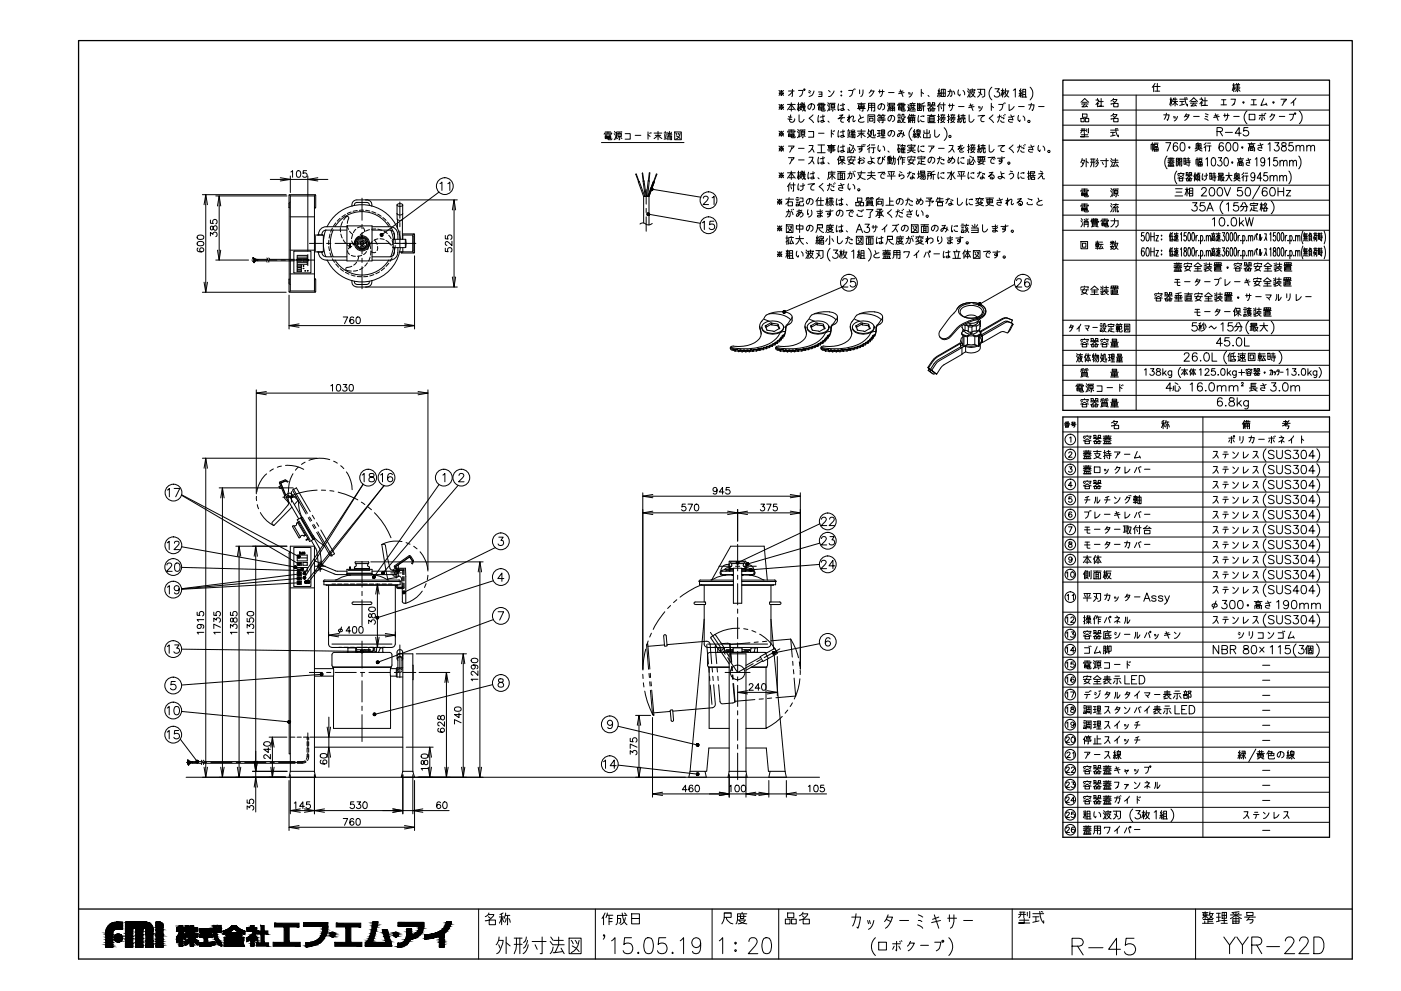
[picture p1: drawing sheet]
<svg xmlns="http://www.w3.org/2000/svg" width="420mm" height="297mm" viewBox="0 0 420 297" stroke-linecap="round" stroke-linejoin="round" font-family="sans-serif">
<path d="M23.6 12.2h381.9v275.3h-381.9zM318.8 24h79.9v99h-79.9zM318.8 42h79.9M318.8 125h79.9v126h-79.9zM23.6 272.5h381.9" fill="none" stroke="#000" stroke-width=".38"/>
<g fill="none" stroke="#000" stroke-width=".3">
<path d="M181.5 39.6h1.7M182.3 39.6v1M184.3 39.4l.3 .5M185.3 40h1v.9h-1zM185.7 39.7l-.2 .3M186.5 39.6h-1.6v1.6l-.3 .5M194.3 39.6v2.1M194.8 39.9l.2 .2M195.1 39.7l.2 .2M196.2 39.9h2.3M197.3 39.4v2.5M199.2 39.8h.8"/>
<path d="M199.5 39.4v.4M200.3 39.6v.5h1v-.5M200.8 39.4v.7M202.3 39.6h2v2.3h-2zM202.7 39.9l.3 .5M203.3 39.9l.4 .5M204 39.9a1.99 1.99 0 0 1-1.3 1.8M233.6 31.3l1.4 1.5M233.6 27.1l1.4 1.5M233.6 39.3l1.4 1.5M235 31.3l-1.4 1.5M235 27.1l-1.4 1.5"/>
<path d="M235 39.3l-1.4 1.5M236.2 32.9l1.1-1.6 1.2 1.6M236.2 39.6l.1-.3h2.2l-.2 .3M236.2 31.3h2.3M236.3 35.6l1.2 .2M236.5 34.9l1 .2M236.5 39h1.7M236.5 27.3h1.7M236.5 39.9h.5M236.5 39.6h.5M236.6 32.8h1.4M237.1 34.4l-.3 1.6v.3l.3 .3h.7l.5-.6v-.4"/>
<path d="M237.3 30.8v2.5M237.3 39v.9M237.6 27.3l-.1 .4-1 .9M237.6 26.8v2l-.1 .1M237.6 39.9h.6M237.6 39.6h.6M239.1 39.4l.5 .5M239.2 31.3h.6M239.3 38.8l.3 .5M239.5 27.1h1.3a1.67 1.67 0 0 1-1 1.8M239.5 30.8v2.5M239.6 34.4v1.9l.4 .3a1.15 1.15 0 0 0 1.2-.8"/>
<path d="M239.7 32.6l-.2-1.3-.4 1.6M239.8 32.3h1.7M240.1 31.3l.2 .3M240.3 39.3h1v1h-1zM240.3 32.3l-.2 .3M240.3 39.8h1M240.4 30.8l-.3 .5M240.5 31.2l-.4 .7M240.5 32.9l-.4-.3-.3 .5M240.6 31.6l.1 .3M240.6 31.8l-.6 .1M240.7 30.8a3.7 3.7 0 0 0 .8 2.5v-.4"/>
<path d="M240.7 39.1l-.2 .2M240.9 31.3l.3 .3M241 31.9l.2 .2M241.2 30.8l-.3 .5M241.3 31.2l-.4 .7M241.3 32.4l-.6 .9M241.4 31.6l.1 .3M241.4 31.8l-.6 .1M241.5 39h-1.6v1.5l-.3 .6M242.5 39.4h1.5v1.7h-1.5M242.5 27.6l.5 .3M242.6 27.1l.5 .3"/>
<path d="M243.3 31.1a1.5 1.5 0 0 1-.7 1.7 1.02 1.02 0 0 1 .2-1.5 1.02 1.02 0 0 1 1.5 .3v.7l-.6 .6M243.8 34.4l-1.2 1 1.4 1.4M244.1 27.3a1.68 1.68 0 0 1-1.5 1.6M245.1 31.6l.2-.3h2.2l-.2 .3M245.5 32.3h1.6v.6h-1.6zM245.5 34.6l-.2 .8 .2 1.2 .1-.3M245.5 27.6h1v.7h-.9M245.5 32.6h1.6M245.5 31.9h.5M245.5 31.6h.5M245.5 31h1.6M245.5 39.9h1.6"/>
<path d="M246.3 32.3l.2 1h.8l.2-.4M246.3 31v.9M246.5 28.3v.6h-1M246.7 31.9h.4M246.7 31.6h.4M246.8 34.4l.2 2.1-.2 .1-.6-.1 .1-.4h.5l.5 .4M247.3 34.8l-1.3 .3M248.1 31.4l.5 .5M248.3 30.8l.4 .5M248.3 36.3l.4 .3M248.5 27.1l.5 .5M248.7 32.3l-.6 1"/>
<path d="M249.3 31.3h1v1h-1zM249.3 31.8h1M249.3 39.8l.7 .5M249.3 39v2.1M249.4 32.6l-.2 .3M249.8 31.1l-.3 .2M249.8 32.3v1h-.2M249.8 39.3l.2 .1M250.1 27.3l-.1 .4a1.56 1.56 0 0 1-1.5 1.2M250.1 39.1l.2 .2M250.2 32.6l.3 .3M250.5 31h-1.6v1.5l-.2 .6"/>
<path d="M251.5 31.1l-.2 .8 .2 1.2 .2-.3M251.5 39.1l-.2 1.9 .2 .1 .2-.3M251.8 34.6l1-.2-1.5 1.2 1.3-.3M252.8 31l.2 1.9-.2 .2-.7-.2 .2-.3h.5l.5 .3M252.8 39l.2 2-.2 .1-.7-.1 .2-.4h.5l.5 .4M253.3 31.3l-1.3 .3M253.3 35.3h-.7l-.5 .7v.3l.4 .3h.5M253.3 39.3l-1.3 .3M254.2 35.3l.6-.4-.6 1.2 1.1-1.2 .5-.1 .2 .1-.2 1.4 .3 .2 .4-.4M254.2 39.3h.8M254.3 32.8l.4 .3M254.3 39.7l.1 1.1"/>
<path d="M254.5 27.1h1.3a1.67 1.67 0 0 1-1 1.8M254.5 38.8v.5M254.7 34.4v2.2l-.2-.1M254.8 39.6l-.2 1.2M255.1 39.8h1.4M255.3 39v.4h1v-.4M255.7 39.8l-.3 .4M255.8 38.8v.6M256 26.8l.1 .1M256.3 26.6l.2 .2M257.2 32.5h2.3M257.2 31.1h2.3"/>
<path d="M257.2 39.3h2.3M257.5 31.4h1.7v.9h-1.7zM257.5 31.9h1.7M257.5 39.9h1.7M257.6 32.7l.4 .3M257.8 34.4l.3 1M257.8 26.9v1.2M258.3 30.8v1.5M258.3 38.8v2.5M258.8 32.3v1h-.3M258.8 26.9a1.69 1.69 0 0 1-.7 2M259 35.1a1.49 1.49 0 0 0-1.5 1.2l.5 .3 1.2-.1"/>
<path d="M260.1 33.3l.4-.5v-1.8h1.8v2.3h-.4M260.3 36.8v-2.4h2v2.4h-.3M260.3 39.9l.5 .9 .8 .5h.9M260.5 39.3h.6l-.5 1.7-.5 .3M260.5 38.8l-.4 1.3M260.5 31.6h1.8M260.5 32.2h1.8M260.6 27.9l.5-.6h1.1l-.7 1.1-.7 .5M260.6 34.9h1.4M260.8 35.4h1v.9h-1zM261.3 26.9l-.2 .4M261.4 31v2.3"/>
<path d="M263.1 39.1h.9M263.1 35.7h2.4M263.1 36h2.4M263.1 40h.9M263.5 34.6h.8M263.5 36.3l.3 .4M263.5 35.2h1.7M263.5 27.4h1.7M263.6 34.3l-.5 .6M263.6 39.1v1.7M263.8 34.6l.2 .3M263.8 26.9v1"/>
<path d="M264.3 31.1a1.5 1.5 0 0 1-.7 1.7 1.02 1.02 0 0 1 .2-1.5 1.02 1.02 0 0 1 1.5 .3l-.1 1-.5 .3M264.3 39h1v1.2h-1zM264.3 34.9v.8M264.3 39.6h1M264.7 26.9a1.69 1.69 0 0 1-.7 2M264.7 34.6h.8M264.8 35.7v1.1h-.3M264.8 34.3l-.5 .6M264.8 39v2.3M265 34.6l.2 .3M266.1 31.4l.3 .5M266.2 30.8l.3 .5"/>
<path d="M266.5 32.3l-.4 1M266.5 27.7h1.6M266.7 31.4h1.6v-.4h-1.6v1.5l-.2 .8M267 33.3v-1.2h1.3v1.2M267 31.8h1.3M267.2 32.9l.3 .2M267.2 32.4l.3 .2M267.3 34.6a1.52 1.52 0 0 1-.7 1.7 1.02 1.02 0 0 1 .2-1.5 1.02 1.02 0 0 1 1.5 .3v.7l-.6 .7M267.3 39.1a1.5 1.5 0 0 1-.7 1.7 1.02 1.02 0 0 1 .2-1.5 1.02 1.02 0 0 1 1.5 .3v.7l-.6 .7M267.7 31.8v1.5M267.8 32.9l.3 .2M267.8 32.4l.3 .2"/>
<path d="M269.1 31.6l.2-.3h2.2l-.2 .3M269.1 34.7h1.1M269.3 36.2h.7v.4h-.7zM269.4 35.7h.5M269.4 35.2h.5M269.4 34.3h.5M269.5 32.3h1.6v.6h-1.6zM269.5 39.1l.1 .2 .9-.2-1 1.9-.4-.2v-.4a1.27 1.27 0 0 1 2.2 .2M269.5 32.6h1.6M269.5 31.9h.5M269.5 31.6h.5M269.5 31h1.6"/>
<path d="M270 26.9l.8 2M270.3 32.3l.2 1h.8l.2-.4M270.3 35.6h.9l-.7 1-.3 .2M270.3 31v.9M270.5 35.8l.3 .7 .7 .3M270.6 31.9h.5M270.6 31.6h.5M270.8 27.3l-1.2 .3M271 39.6v.7l-.5 .8M271.1 27.7l-1.6 .4M271.5 34.9l-.1 .4h-.2l-.1-1h-.6v.5l-.3 .6M272.1 33.3l.4-.3 .7 .3h1.3"/>
<path d="M272.1 32.1h.4v.9M272.3 31.3l.2 .4M272.5 34.9l-.4 .5M272.5 27.7l.2 .6M272.8 34.3l-.3 .6v1.9M272.8 34.6h1.7M272.8 27.7l.2 .6M273 36.8v-1.5h1.3v1.5h-.2M273 35.7h1.3M273 31.6h1.5M273 36.1h1.3M273.2 32.4l-.2 .5"/>
<path d="M273.4 31.1v1.2h.7v-1.2M273.4 32.4l.2 .5M273.4 34.3v.6M273.5 38.3a2.55 2.55 0 0 0 0 3.8M273.6 27.7l-.3 .9-.6 .5M273.6 35.3v1.5M273.7 30.8v.2M273.8 32.4l.3 .5M273.9 34.3v.6M274.1 39.4l.1 .4M274.3 32.4l.2 .5M274.3 38.8l-.2 .6-.1-.1"/>
<path d="M274.4 39.3l-.4 1M274.5 31h-1.6v1.1l-.2 .7M274.5 35.1h-1.7l-.1 1.5M274.5 39.9l.1 .3h.7l-.7 1M275 39h1v.9h-1zM275 39.5h1M275.3 32.7l.5-.9 .5 .9M275.3 31.8h1M275.4 39.9v1.4h-.2M275.4 38.8l-.2 .2M275.4 31.1l.2 .4M275.5 34.6l-.2 .8 .2 1.2 .2-.3"/>
<path d="M275.8 31v1.9M276.1 36l.4 .5h.6M276.1 34.9l1-.1-.1 .1M276.2 31.1l-.2 .4M276.3 26.8v2.1M276.3 27.6l.7 .5M276.5 31.8h1M277 31.8v1.5M277.1 39.1v.8h1.6v-.8M277.2 30.8l-.7 .3-.2 2h-1.1v-2.1M278 38.8v2.5M278.2 34.6h2.3"/>
<path d="M278.2 31.7h2.3M278.3 30.8h.7v.6h-.7zM278.3 35.1v1.7h2.2M278.3 28.6l.3 .3M278.5 32.6h.6v.7h-.6zM278.8 34.9h1.3v1.6h-1.3zM278.8 35.4h1.3M278.8 36h1.3M279.3 31.7l.3 .5 .9 .4M279.3 31.3a1.32 1.32 0 0 1-1.1 1.3M279.3 34.3v.6M279.5 32.6h.6v.7h-.6z"/>
<path d="M279.6 30.8h.7v.6h-.7zM280.3 39v1.8l.4 .3a1.15 1.15 0 0 0 1.1-.8M281.2 28.1h.4v1M281.2 34.9h.6M281.4 28.4l-.3 .5M281.4 27.3l.2 .3M281.5 34.3l-.1 2.5M281.5 31.4l-.4 .5M281.7 26.6l-.3 .7v-.2M281.8 35.6l-.6 .5M281.8 31.4h1.7M281.8 27.1l-.4 1"/>
<path d="M281.9 27.7l.2 .4M281.9 28.4l.2 .5M282 30.8l-.5 .6v1.9M282 35.7h1.5M282 35.3h1.5M282 27.9l-.4 .2M282.1 34.5h1.3M282.2 31.9l.2 .7M282.3 26.8h1.2v2.1h-1.2zM282.3 34.5l.2 .8M282.3 27.9h1.2M282.7 35.3l-.5 .9 1.1 .6"/>
<path d="M282.7 34.3v.2M282.9 26.8v2.1M283 30.8v2.5h-.2M283.2 35.7a1.08 1.08 0 0 1-1.1 1.1M283.2 38.3a2.55 2.55 0 0 1 0 3.8M283.2 34.5l-.3 .8M284.2 34.9h.6M284.3 27.4l.8-.1 .4 .1v1l-.4 .5-.1-.1M284.5 34.3l-.1 2.5M284.5 31.6h1.7M284.8 35.6l-.6 .5M284.8 31.1v1"/>
<path d="M285 26.8l-.2 1.1-.7 1M285 35.7h1.5M285 35.3h1.5M285.1 34.5h1.3M285.3 34.5l.2 .8M285.7 31.1a1.69 1.69 0 0 1-.7 2M285.7 35.3l-.5 .9 1 .6M285.7 34.3v.2M285.8 27.3l.4 .3 .1 .7M286.2 35.7a1.08 1.08 0 0 1-1.1 1.1M286.2 34.5l-.3 .8M287.2 35.8h.4v1"/>
<path d="M287.3 36.1l-.2 .5M287.4 34.9l.2 .4M287.5 26.9l-.2 1.4 .5 .5 .2-.5M287.5 31.9h1.6M287.6 34.3l-.2 .6-.1-.1M287.7 34.8l-.4 1M287.8 35.4l.1 .4M287.8 36.1l.2 .5M287.9 35.6l-.3 .2M288 35.8l.1-.4h1.4l-.1 .4M288.1 34.6h1.4M288.2 35.1h1.2"/>
<path d="M288.5 35.6l-.1 .7-.4 .5M288.8 27.1l.5 .6v.7M288.8 34.3v.8M289 35.6v1.1h.5v-.4M290.1 27.3l.5 .4M290.3 26.6l.3 .5M290.6 34.4v1.9l.4 .3a1.15 1.15 0 0 0 1.1-.8M290.6 28.1l-.5 1M290.9 27.6h1.3a1.6 1.6 0 0 1-1.2 1.5M291 31.1l.8 2M291.2 27.7l1.3 1.4M291.6 26.6v1"/>
<path d="M291.8 31.4l-1.2 .4M292.1 27.3l.4-.4h-1.6v1.5l-.3 .7M292.1 31.9l-1.6 .4M293.1 26.8h2.2v2l-.8 .3M293.3 34.8l2-.2-.7 .3a.95 .95 0 0 0-.1 1.6h.6M293.5 27.6l1 .8M293.5 31.9l.2 .5M293.8 31.9l.2 .5M294.1 26.8a2 2 0 0 1-1 2.3M294.6 31.9l-.3 .9-.6 .5M297.3 31.8l.7 .5M297.3 31v2.1"/>
<path d="M297.5 26.1a2.54 2.54 0 0 0 0 3.8M297.8 34.4l-1.1 1 1.3 1.4M298.4 26.6h1.3l-.7 .9a.83 .83 0 0 1 .6 1.3 .83 .83 0 0 1-1.4-.2M299.5 31.3h1.3a1.67 1.67 0 0 1-1 1.8M299.8 34.4l-.3 1.7-.3 .5M300.1 36.1l.4 .5h.6M300.3 27.1h.8M300.3 35.3l.8 .1-.1 .2M300.3 34.8l-1.1 .3M300.7 26.6v2.5M301 31l.1 .1M301 34.6l.1 .2"/>
<path d="M301.1 28.4l-.4-1.3-.5 1.7M301.3 30.8l.2 .2M301.3 34.3l.2 .1M301.5 27.4a1.88 1.88 0 0 0 1 1.7M301.5 27.3h1M301.6 26.6l-.4 1.3M302.3 27.3l-.3 1-.8 .8M302.6 31.3v1.8l1-.5 .6-.7M303.1 34.4l.7 1.6-1.2-.2-.1 .5 .5 .3h.6M303.9 27.1l.6-.5v2.5M304.2 34.8l-1.7 .3M305.5 34.6l-.2 1.4 .5 .5 .2-.5"/>
<path d="M305.5 31.9h1.7M305.6 28.1h.5v1M305.8 28.4l-.2 .5M305.8 27.3l.3 .3M306.1 26.6l-.3 .7v-.2M306.3 27.1l-.5 1M306.4 27.7l.1 .4M306.4 28.4l.2 .5M306.4 29.1h1.5M306.4 27.9l-.3 .2M306.7 29.1v-2.3h.9v2.3M306.7 28.3h.9"/>
<path d="M306.7 27.5h.9M306.8 34.8l.5 .6v.7M308.5 31.4h1.6l-.3 1.4-.1 .3-.2-.2M308.9 26.1a2.63 2.63 0 0 1 0 3.8M309.3 31l-.7 1.8M311.5 31.9h1.6M318.8 28.5h79.9M318.8 33h79.9M318.8 37.5h79.9M324.1 39.1h1.5M324.2 35.5h.9v1h-.9zM324.2 30.7l1.1-1.2 1.2 1.2"/>
<path d="M324.3 38.7h1.1M324.3 31.2h2M324.5 38.7v.5l-.4 .6M324.6 30.7h1.4M324.6 34.2h1.4v1h-1.4zM325.1 38.7v1.1M325.3 31.2l-.8 .8 1.4-.2M325.5 35.5h1v1h-1zM325.7 31.6l.5 .4M325.9 38.7v.8M326.4 38.5l-.1 1.3M328.7 30h.8v.3l-.8 1"/>
<path d="M329.1 29.5v.5M329.5 31.2l-.4-.4v1.2M329.6 30.5h1.3M330.2 29.5v2.3h-.7h1.5M333.1 39.7h1.3M333.1 39h2.3M333.1 35.7h.2M333.1 31.2h.2M333.7 39.7v1M333.8 34.3h1.2a2.02 2.02 0 0 1-1.7 1.4M333.8 29.8h1.2a1.98 1.98 0 0 1-1.7 1.4M333.8 34.8l.4 .3"/>
<path d="M333.8 30.3l.4 .3M334 34l-.2 .3-.7 .5M334 29.5l-.9 .8M334 35.5h1.3v1h-1.3zM334 31h1.3v1h-1.3zM334.6 38.5a3.7 3.7 0 0 0 .8 2.5v-.5M334.9 38.5l.3 .2M340.7 28.5v94.5M346 25.7l-.4 .5M346.2 25.9h1.7M346.4 27.3h1.4M346.4 25l-.4 .7v1.8"/>
<path d="M347.1 25v2.3M349 34.4h1.6l-.5 1.7-.1-.2M349.8 33.9l-.6 1.8M350.9 29.7h.5M351.1 29.3v2.5M351.4 31.1l-.3-1.4-.3 1.7M351.6 31.4l.8-1 .3 .7 .5 .3M351.6 30.4h1.6M351.9 29.7h1.1M352 29.4l-.4 .8M352 34.9l.2 .5M352.3 34.9l.2 .5"/>
<path d="M352.4 29.3v2.5M353.1 34.9l-.3 .8-.6 .6M353.8 30.4h1.4M353.8 29.7h2.3M354.5 30.4v1M355.2 35.1l.3-.3 .8 .3M355.2 31.3l-1.4 .3M355.3 29.3a3.7 3.7 0 0 0 .8 2.5v-.5M355.6 34.4h1l-.6 1.2-.7 .5M355.7 29.3l.3 .1M355.8 34.1l-.3 .7M356.8 30.4l1.2-1.1 1.1 1.1"/>
<path d="M357 30.9h2M357.3 30.4h1.4M358 34.9h1.6M358 30.9l-.8 .9 1.4-.2M358.3 31.3l.5 .5M359.8 29.7h.9v.4l-.9 1M360.3 29.3v.4M360.7 30.9l-.4-.3v1.2M360.8 30.2h1.3M361.3 35.6l1 .5M361.4 29.3v2.3h-.7h1.4M361.5 34.9l.6 .2"/>
<path d="M361.5 34.1l.8 .3M364.5 34.1l.8 2M365 39.4l1.4-.1 .2-.6-.6-.5h-1v2.5M365.3 34.4l-1.2 .4M365.7 34.9l-1.7 .3M365.8 39.4l.8 1.3M366.2 31.4h1.6M366.3 29.9h1.4M367 29.9v1.5M367 34.6h1.6M367.3 34.1v1M367.5 39.7h2.1"/>
<path d="M368.2 34.1a1.69 1.69 0 0 1-.7 2M369.2 29.7h1.3l-.4 1.4M369.6 25.5h.8M370 31.3l.1-.2-.6 .5M370 25v2.5M370 34.9h1.6M370.3 26.9l-.3-1.4-.4 1.6M370.4 26.3h1.5M370.5 25.4h1.3M370.6 25.8h1.1M370.6 26.6l.2 .2M370.8 27l-.4 .4"/>
<path d="M370.8 25l.2 .4M371.2 25.4l-.2 2.1M371.5 27l.4 .4M371.5 25l-.3 .4M371.7 26.6l-.2 .2M372.2 39.9h-1.8l1.2-1.7v2.5M374 33.3a2.54 2.54 0 0 0 0 3.8M374.3 38.2h-1.2l-.2 1.1a.89 .89 0 0 1 1.4 0 .89 .89 0 0 1-.2 1.4 .89 .89 0 0 1-1.3-.4M374.6 34.3h1.7v1.6h-1.7zM375.1 31.4h1.7M375.3 29.9h1.4M376 29.9v1.5"/>
<path d="M377.6 34.6h1.7M378 35.1l-.4 .6M378.5 34.1v2l-.2-.2M379 29.6l-.9 2 1.7-.3M379 35.1l.3 .6M379.1 34.1l.2 .2M379.5 33.9l.1 .2M379.7 30.9l.3 .7M380.8 35.1l.5-.7h1l-.6 1.2-.7 .5M381.5 34.1l-.2 .3M383.7 34.9h1.6M384.2 29.7h1.6l-.7 .9"/>
<path d="M385.1 30.1l-.6 1.5M386.7 34.3h1.3a1.67 1.67 0 0 1-1 1.8M387.2 30.9l.8-.7v1.4M388.6 29.4l-.6 .8M389.7 33.3a2.54 2.54 0 0 1 0 3.8M60.7 58.3h25.1M61.7 58.3v29.3M64.7 58.7h21.3M65.7 58.7v19.2M81.1 53.8h17.2M84.1 53.3l3 .5-3 .4M86.7 58.5v3.7"/>
<path d="M86.9 58.5l.2 .2M87.1 58.7h7.2M87.1 52.8v4.9M87.1 58.7v28.5M87.2 51.5l.5-.3v1.9M89.1 51.3a.63 .63 0 0 1 1 .2l.1 .5a.85 .85 0 0 1-.8 1.1 1.29 1.29 0 0 1-.3-1.8zM91.9 51.2h-.9l-.1 .8a.7 .7 0 0 1 1 0 .7 .7 0 0 1-.1 1 .7 .7 0 0 1-1-.2M92.3 52.8v22.5M94.3 58.7v28.5M94.5 58.3l.1 .2M94.5 58.3l-7.8 .2M94.5 58.5l-.2 .2"/>
<path d="M94.7 58.5v3.7M95.3 53.3l-3 .5 3 .4M107 59.9a1.5 1.5 0 0 0-1.4 1.9M107 59.9h30.1M108.6 59.4v6.6M110 59.9a1.5 1.5 0 0 1 1.5 1.9M131.6 57.6l-17.1 12.8M131.9 55l.6-.4v2.5M134.3 55l.6-.4v2.5M136.2 59.9v26.1M180.4 42.7h24.7M181.2 40.2l.1-.3h2.2l-.2 .3"/>
<path d="M181.5 40.9h1.7v.6h-1.7zM181.5 40.6h.5M181.5 41.2h1.7M181.5 40.2h.5M182.3 40.9l.2 1h.8l.2-.4M182.7 40.6h.5M182.7 40.2h.5M184.2 40.1l.4 .5M184.6 40.9l-.4 1M185.3 40.4h1M185.4 41.2l-.2 .3M185.8 40.9v1h-.2"/>
<path d="M186.2 41.2l.3 .3M187.5 40.1h1.5v1.6h-1.5M190.5 40.6h1.7M191.6 54.4l-.8-2.2h-.1l.8 2.3M192.9 54.3l-.2-2.4 .4 2.4M193 58.9l-1.6-4.4 .3-.1 1.7 4.5M193 58.9v7.9M193 58.9h1.6M193.5 58.9l-.6-4.6 .3-.1 .6 4.7M193.8 56.8v4.4M193.9 58.9l.5-4.7h.3l-.5 4.7M194.3 58.8l.1 .1"/>
<path d="M194.3 40.4l.7 .5M194.4 58.7l.2 .2M194.4 58.6l.3 .1M194.5 54.2l.2-2.4h.2l-.3 2.4M194.5 58.4l.3 .2M194.5 58.3l.3 .2M194.6 58.1l.2 .2M194.6 58.9v8.6M194.6 58l.3 .2M194.7 57.9l.2 .2M194.7 57.7l.3 .2M194.8 57.6l.3 .2"/>
<path d="M194.8 57.5l.3 .1M194.9 57.3l.2 .2M194.9 57.2l.3 .2M195 57l.2 .2M195 56.9l.3 .2M195.1 56.7l.3 .3M195.1 56.6l.3 .2M195.2 56.5l.2 .2 14.8 2.4M195.2 56.3l.3 .2M195.3 56.2l.3 .2M195.3 56.1l.3 .1M195.4 55.9l.3 .2"/>
<path d="M195.4 55.8l.3 .2M195.5 55.6l.2 .3M195.5 55.5l.3 .2M195.6 55.3l.3 .3M195.7 55.2l.2 .2M195.7 55.1l.2 .2M195.7 55l.3 .1M195.8 54.8l.3 .2M195.8 54.7l.3 .2M195.9 54.5l.3 .2M195.9 54.4l.3 .1-1.6 4.4M195.9 54.4l-1.6 4.5"/>
<path d="M195.9 54.4l.3 .2M196 54.4l.8-2.2h.2l-.8 2.3M196.2 41.5l1.1-.9 1.2 .9M196.5 40.6h1.6M199.3 40.3l.1 1.1M199.8 40.2l-.2 1.2M200 41.6l-.8 .1M200.2 40.4h1.3M200.3 41.9v-1.1h1.1v1.1h-.2M200.6 40.8v1.1M200.7 40.4l-.3 .4M201 40.8v1.1"/>
<path d="M202.8 40.7l1.2 .8M210.9 59.4l.2-.4 .3-.2 .8 .2a.81 .81 0 0 1-.2 1.1l-1.2 1.2h1.7M213.6 59.3l.6-.5v2.5M233.2 59.7l1.3 1.5M233.6 43.8l1.4 1.5M233.6 51.8l1.4 1.5M233.7 59.8l.3 .1-.2 .1zM234.5 59.7l-1.3 1.5M235 43.8l-1.4 1.5M235 51.8l-1.4 1.5M235.7 59.7h2.3M236.2 53.4l1.1-1.6 1.2 1.6"/>
<path d="M236.2 51.8h2.3M236.5 43.8h1.7l-.7 .8M236.5 47.3h1.7l-.7 .8M236.5 40.3h1.7v.7h-1.7zM236.5 40.6h1.7M236.5 55.4l-.3 .5M236.6 53.3h1.4M236.7 59.2a2.46 2.46 0 0 1-1 2M236.8 55.4h1.7M237 54.8l-.5 .6v1.9M237.2 55.9l.2 .7M237.3 40.3l.2 1h.8l.2-.3"/>
<path d="M237.3 51.3v2.5M237.5 44.1l-.7 1.5M237.5 47.6l-.7 1.5M238 54.8v2.5h-.2M238.7 59.7h.9M238.9 59.2h.5M239.2 51.8h.6M239.5 55.1l-.2 .7 .2 1.2 .1-.4M239.5 47.9h1.7M239.5 51.3v2.5M239.5 44.5h1.7M239.6 40.3v.5l-.5 .5"/>
<path d="M239.7 53.1l-.2-1.3-.4 1.6M239.8 52.8h1.7M239.9 59.4h.9v1.1h-1l.1 1.2h1l.1-.6M240.1 51.7l.2 .3M240.3 52.8l-.2 .3M240.4 51.3l-.3 .5M240.4 40.6l-.3 .4M240.5 51.7l-.4 .7M240.5 53.4l-.4-.3-.3 .5M240.6 52.1l.1 .3M240.6 52.3l-.6 .1M240.7 51.3a3.7 3.7 0 0 0 .8 2.5v-.4"/>
<path d="M240.8 55v1.6l-.8 .5M240.8 40.3v1h-.2M240.9 51.7l.3 .3M241 52.4l.2 .2M241.2 51.3l-.3 .5M241.2 40.6l.3 .4M241.3 51.7l-.4 .7M241.3 52.9l-.6 .9M241.3 55.4l-.6 .4h-.7M241.4 52.1l.1 .3M241.4 52.3l-.6 .1M242.3 55.3l2-.2a1.37 1.37 0 0 0-1.2 1.5l.4 .4h.6"/>
<path d="M242.5 51.6l-.2 1.8 .2 .2 .1-.3M242.6 43.6h1.2l-.7 1.5-.6 .5M242.6 47.1h1.2l-.7 1.5-.6 .5M242.8 59.5a1.58 1.58 0 0 1-.6 1.7 1.01 1.01 0 0 1 .1-1.5 1.01 1.01 0 0 1 1.5 .3l-.1 1-.6 .4M243.5 44.6l.6 1M243.5 48.1l.6 1M243.8 51.4l.2 2-.2 .2-.7-.2 .2-.3h.5l.5 .3M244.3 51.8l-1.3 .3M245.1 59.9l-.4 .4M245.1 45.8h2.4M245.3 43.4h2M245.3 53.3l.3 .3"/>
<path d="M245.5 47.1l-.2 1.9 .2 .1 .1-.3M245.5 59.2l-.4 .7v1.8M246.2 59.2v2.3M246.3 43.4v2.4M246.8 47l.2 2-.2 .1-.6-.1 .1-.4h.5l.5 .4M246.8 55l-1.2 .9 1.4 1.4M247.3 47.3l-1.3 .3M247.7 59.7h.7M248.1 59.2v2.5M248.1 44.9h2.4M248.1 43.6h2.4M248.3 48.8l.4 .3"/>
<path d="M248.5 44h1.6v.3h-1.6zM248.5 44.6h1.6v.7h-1.6M248.6 59.5h1.3M248.7 53.5l.8-1.1 1 1.1M248.8 52.2h1.5M248.8 55l-.1 1.1-.6 1M248.9 59.2l.2 .3M249.2 56.6l.3 .5h.6M249.2 59.5l-.1 2.2M249.3 43.3v2.5h-.3M249.3 55.8l.8 .1-.1 .2M249.3 55.3l-1.2 .3"/>
<path d="M249.5 51.3v.3M249.5 51.8v2M249.5 59.2l-.2 .3M250 55.1l.1 .2M250.3 54.8l.2 .2M250.5 51.6h-2v1.3l-.4 .9M251 59.5l-.2 1.9 .2 .1 .1-.3M251.1 51.4h2.4M251.3 51.9h2v1.9h-2zM251.5 43.6l-.2 1.8 .2 .2 .2-.3M251.5 47.4l-.4 .5M251.7 49.1l.8-.8 1 .8"/>
<path d="M251.8 48.1h1.6M251.8 46.8l-.3 .6v1.9M252 47h1.1v.8h-1.1zM252 52.5h.6M252 53.1h.6M252.1 55l.7 1.4-1.1-.1-.2 .5 .5 .3h.6M252.3 51.4l-.3 .5v1.9M252.3 59.4l.2 2-.2 .1-.6-.1 .1-.4h.5l.5 .4M252.5 47.8v1.5M252.6 51.9v1.9M252.8 43.4l.2 2-.2 .2-.7-.2 .2-.3h.5l.5 .3M252.8 59.7l-1.3 .3"/>
<path d="M253.1 55.3l-1.6 .3M253.3 43.8l-1.3 .3M254.2 47.4l.1-.4h2.2l-.2 .4M254.2 47.9h2.3M254.3 44.3l-.1 1.3M254.3 52.1l.8-.1 .4 .1v1l-.4 .5-.1-.2M254.5 55.1l-.2 1.3 .5 .6 .2-.6M254.8 44.1v1.5l.2 .2h.8l.2-.7M254.8 43.3l.8 .5M255 51.4l-.2 1.2-.6 1M255 41l-.8 .1M255.3 41.3v-1.1h1.1v1.1h-.2"/>
<path d="M255.3 47.4l-.8 1.1 1.6 .8M255.3 46.8v.2M255.6 40.2v1.1M255.8 52l.5 .9M255.8 55.3l.5 .6v.7M255.8 51.4l.2 .2M256 43.6a2.47 2.47 0 0 1-1.8 2.2M256 44.3l.5 .8M256 47.9a1.54 1.54 0 0 1-1.7 1.4M256 40.2v1.1M256.3 51.3l.2 .1M257.2 41l1.1-1.1 1.2 1.1"/>
<path d="M257.2 59.4h1.3v.9h-1.3zM257.2 51.8h2.3M257.5 52.1a2.34 2.34 0 0 0 2 1.7M257.8 47v2.1l-.5-.3 1.2-.9h.3l.4 .4-.2 .5-.7 .2M258.3 51.3a2.59 2.59 0 0 1-1.1 2.5M258.3 47.4l-1 .4M258.5 43.4v1.4l-.2 .1-.7-.1 .2-.3 .7 .1a.87 .87 0 0 1-.9 1M258.8 47.3l.5 .3M258.8 43.3l.2 .1M259.3 43.8l-2.1 .2M259.3 43.3l.2 .1M259.8 59.6h1"/>
<path d="M260.1 52.6h2.4M260.3 51.8h2M260.3 59.6v.6M260.6 59.2l-.8 .1-.1 .8M260.6 44.5v1.3M260.8 44.1l-.7 .7M260.8 43.3l-.7 .7M261 59.6h1M261.1 47a1.82 1.82 0 0 1 0 2.1 .65 .65 0 0 1-.8-.5 1.75 1.75 0 0 1 2 .4M261.1 44.3h1.4M261.3 52.8l.3 .5 .9 .5M261.3 51.3v1.5l-.3 .5-.9 .5"/>
<path d="M261.3 43.4h1M261.5 59.6v.6M261.7 59.2l-.7 .1-.2 .8M262 44.3v1.5h-.4M262.2 47.4l-.9 .2M262.5 40.3v.4h-.6v-1.7h-.5l-.1 1.4-.3 .4M263.1 47.4l.9-.3-.7 1.2v.5l.3 .3h.5l.4-.3 .2-1.7 .6 .8M263.3 51.8l2-.2a1.36 1.36 0 0 0-1.2 1.5l.4 .3h.7M263.5 43.6l-.2 1.3 .5 .5 .2-.5M263.7 59.2l-.6 .5M264 40.7l-.9 .3M264.1 41.3h1.4"/>
<path d="M264.2 40.7h1.2M264.8 43.8l.5 .7v.6M265 52.3l.2 .1M265.2 47.1l.1 .2M265.3 46.8l.2 .2M265.3 52l.2 .1M266.1 48.6h1.2M266.1 52.8h2.4M266.1 47.2h1.2M266.3 47.4h1v.9h-1zM266.3 45.3l.3 .3M266.3 47.9h1"/>
<path d="M266.3 51.4h2M266.5 51.8l.3 .6M266.8 47v2M266.8 59.2v2.3M267.2 46.8l-.9 .2M267.3 49l-1.2 .1M267.3 51.4v2.4M267.5 47.4h1v1.4l-.4 .5M268 46.8a3 3 0 0 1-.5 2.5M268.1 51.8l-.3 .6M269.1 43.4h.9M269.4 44.5h.5v1.1h-.5z"/>
<path d="M269.5 43.4l-.4 1.6M269.5 47.4l-.4 .5M269.8 46.8l-.3 .6v1.9M269.8 52.1l-.2 .8a.86 .86 0 0 1 1.5-.1 .86 .86 0 0 1-.9 .8M269.8 59.5a1.5 1.5 0 0 1-.7 1.7 1.03 1.03 0 0 1 .3-1.5 1.03 1.03 0 0 1 1.4 .3l-.1 1-.5 .4M269.8 51.4l.7 .4M270.2 44v-.4h1.3l-.1 .4M270.2 47.3l-.2 .5M270.3 46.8l-.1 .5h1.3M270.4 44.8h1M270.4 45.3h1M270.6 44l-.4 .8"/>
<path d="M270.6 43.4v.4M270.6 47.9h.7M270.6 48.6h.7M270.6 43.3v.3M270.6 47.3v2M271.2 44.1l-.3 .3v1.4M271.5 44.4h-1.1v1.4h1.1M272.1 44l.2-.5h2.2l-.2 .5M272.1 47.4l.2-.4h2.2l-.2 .4M272.1 47.9h2.4M272.1 45h2.4M272.3 59.4l-.2 1.1-.5 1"/>
<path d="M272.5 44.1h1.6M272.6 44.6h1.4M272.8 51.4l-.1 .9-.6 .8M272.8 59.7l-1.2 .3M273.3 45l1.2 .8M273.3 43.8v.8a1.15 1.15 0 0 1-1.2 1.2M273.3 47.4l-.8 1.1 1.6 .8M273.3 51.6l-1.2 .4M273.3 43.3v.2M273.3 46.8v.2M273.6 52.4l.2 1-.6 .2-.2-.3a1 1 0 0 1 1.3 .1M273.6 52l.7 .1-.2 .2"/>
<path d="M273.9 40.3h.3v1M274 47.9a1.54 1.54 0 0 1-1.7 1.4M274 40.6l-.2 .5M274.5 40.6l.1 .5M274.5 40.1l-.3 .2M275 59.5l.7 1.3M275.2 47.4l.1-.4h2.2l-.2 .4M275.2 52.1h.6M275.3 47.6h2M275.4 40.1l.7 1.1M275.5 43.6l-.2 .9 .2 1.1 .2-.3M275.5 48.8l.8 .4"/>
<path d="M275.5 51.3v1.8M275.7 48.3l-.5 1M275.8 52.8l-.6 .6M275.9 40.1l-.3 .5M276 52.4h1.5M276.1 44.9l.4 .5h.6M276.1 44l1-.2-.1 .2M276.1 51.3h1.2v.8h-1.2zM276.1 51.7h1.2M276.2 59.4l-.7 1.4-.3 .4-.4-.2a1.09 1.09 0 0 1 .8-1.1 1.09 1.09 0 0 1 1.2 .4l-.3 .9-.5 .2M276.3 47.6v1.6l1.2 .1M276.3 52.7h1.2v.9l-.6 .2"/>
<path d="M276.3 46.8v.2M276.3 48.4h.8M276.4 52.4l-.4 .7M276.6 52.7l-.1 .4-.5 .5M277 40.3v1h2v-1M277.1 52.7l-.3 .7-.4 .4M277.8 59.4h1.7l-.7 .6M278.2 51.4h.9M278.3 52.7h.8v-.8h-.8l-.1 1.9M278.5 43.8h1.6l-.6 .8M278.5 59.7l.5 .4M279.3 47.1a1.5 1.5 0 0 1-.7 1.7 1.04 1.04 0 0 1 .2-1.6 1.04 1.04 0 0 1 1.5 .4l-.2 1-.5 .4"/>
<path d="M279.3 52.3h1.2M279.5 44.1l-.7 1.5M279.9 52.3v1.5M280.2 51.3l-.9 .3-.2 2M281.1 59.6l-.3 .4M281.2 59.2l-.1 .4h1.7M281.5 51.6l-.2 .8 .2 1.2 .1-.3M281.5 44.5h1.7M281.8 47l-.2 1.1-.5 1M281.8 59.2v1.1M282.1 48.6l.4 .5h.7M282.1 52.9l.4 .5h.7"/>
<path d="M282.1 52l1.1-.2-.2 .2M282.3 47.8l.9 .1-.2 .2M282.3 47.3l-1.2 .3M284.1 51.8h1l-.1 .6-.9 1.2M284.3 59.4l-.6 1.6M284.5 47.1l.6 1.3M284.6 43.6h1.2l-.7 1.5-.6 .5M284.8 59.5l-1.1 .4M285.1 59.9l.7 .1-.1 .2M285.3 51.6l1.2 2M285.3 51.3v2.5h-.3M285.5 44.6l.7 1"/>
<path d="M285.7 47l-.7 1.4-.4 .4-.3-.2a1.22 1.22 0 0 1 1.5-1.2l.5 .5v.4l-.3 .5-.5 .2M286.2 51.6l-.5 .8M287.1 59.4v1.8l.4 .3a1.15 1.15 0 0 0 1.2-.8M287.1 52.8h2.4M287.3 51.4h2M287.5 47.1l-.2 .8 .2 1.2 .1-.3M287.5 51.8l.3 .6M288.1 43.4l-.8 1.4 1-.5 .2 .8M288.1 48.4l.4 .6h.6M288.1 47.4l1-.1-.1 .1M288.3 51.4v2.4M288.7 43.6l-1.4 .4"/>
<path d="M289.1 44.1l-1.3 1 .2 .5 1-.2M289.1 51.8l-.3 .6M290 59.5l-.2 .8 .2 1.2 .1-.3M290.2 44h.6M290.3 47.8l-.2 1.3M290.5 43.3l-.1 2.5M290.5 51.6l-.2 .8 .2 1.2 .1-.3M290.6 59.9l1.1-.2-.2 .2M290.8 44.6l-.6 .5M290.8 47.6v1.5l.2 .2h.8l.2-.7M290.8 46.8l.8 .5M291 44.3h1.5"/>
<path d="M291 44.7h1.5M291.1 43.5h1.3M291.2 52.9l.3 .5h.6M291.2 52l.9-.2-.1 .2M291.3 43.5l.2 .8M291.7 44.3l-.5 .9 1.1 .6M291.7 43.3v.2M292 47.1a2.47 2.47 0 0 1-1.9 2.2M292 47.8l.5 .8M292.2 44.7a1.08 1.08 0 0 1-1.1 1.1M292.2 43.5l-.2 .8M292.6 59.5h2.4"/>
<path d="M293 59.7l-.4 .3M293.1 48.3h2.4M293.1 47h2.4M293.2 44.8h.4v1M293.3 47.3h2v.6h-2zM293.3 45.1l-.2 .5M293.4 44l.2 .3M293.4 59.5v.4l-.4 .6M293.6 43.3l-.2 .7-.1-.2M293.7 43.8l-.4 1M293.8 44.5l.1 .3M293.8 45.1l.2 .5"/>
<path d="M293.8 51.4l-.1 .9-.6 .8M293.8 59.2v.3M293.9 44.6l-.3 .2M294 44.8l.1-.3h1.4l-.1 .3M294 47v.9M294.2 43.6h1.3M294.2 59.5v1h-.2M294.2 44.1h1.2M294.3 47.9l-.8 .8 1.6 .6M294.3 51.6l-1.2 .4M294.5 44.6l-.1 .6-.4 .6M294.5 59.7l.3 .3"/>
<path d="M294.6 52.4l.2 1-.6 .2-.2-.3a1 1 0 0 1 1.3 .1M294.6 52l.7 .1-.2 .2M294.6 47v.9M294.8 43.3v.8M294.9 44.6v1.1l.5 .1 .1-.6M295 48.3a1.54 1.54 0 0 1-1.7 1M295.6 59.4h2.4M296 59.8h1.7v1h-1.7zM296.3 47.3l2-.2a1.3 1.3 0 0 0-1.2 1.5l.4 .4h.6M296.7 43.4v1.9l.3 .3a1.15 1.15 0 0 0 1.1-.8M296.7 51.8l1.1-.2-1.3 1.3 .8-.5h.5l.3 .4v.5l-.3 .3h-.7l-.1-.3 .5-.2 .1 .5M296.8 59.4v1.4l-.7 .7-.5 .2"/>
<path d="M298 47.8l.1 .1M298.3 47.4l.2 .2M299.3 43.8l2-.2a1.36 1.36 0 0 0-1.2 1.5l.4 .3h.6M299.7 59.4l.6 1.4-1.1-.1-.2 .5 .5 .3h.7M300.1 51.4a1.82 1.82 0 0 1 0 2.2l-.6-.2-.2-.3a1.7 1.7 0 0 1 2 .3M300.5 47v1.3l-.2 .1-.7-.1 .2-.4 .7 .2a.87 .87 0 0 1-.9 1M300.6 59.7l-1.6 .3M301.1 52l-.8 .1M301.3 47.3l-2.1 .1M302.2 59.4v2.1l-.2-.1M302.6 52.3l.5-.3h.5a.97 .97 0 0 1 .3 1 .97 .97 0 0 1-.9 .6M303 51.3l.6 .1"/>
<path d="M303.8 43.4l-1.2 1.1 1.4 1.3M305.2 59.7l1.1-.2-1.3 1.3 .8-.5h.5l.3 .4v.5l-.3 .3h-.7l-.1-.3 .5-.2 .1 .5M305.5 51.6l-.2 .8 .2 1.2 .1-.3M305.8 43.4l-.2 1.2-.5 1M306.1 45.1l.4 .5h.7M306.1 52.9l.4 .5h.7M306.1 52l1.1-.2-.2 .2M306.3 44.3l.9 .2-.2 .1M306.3 43.8l-1.2 .3M307 43.6l.2 .2M307.3 43.3l.2 .1M308.2 52h.6"/>
<path d="M308.3 59.5l1.2 .4-.2 .1M308.5 51.3l-.1 2.5M308.8 52.6l-.6 .5M309 51.9h1.3v-.5h-1.3l-.2 2.4M309.1 43.4l.7 1.5-1.2-.1-.1 .5 .5 .3h.7M309.1 52.6h1.4M309.3 53.1h1v.7h-1zM309.8 52.1v1M310.1 43.8l-1.6 .3M311.3 53.6l.9-.8 .5 .1 .1 .7h.5M311.3 59.4l.3 .9M311.5 43.6l-.2 1.3 .5 .5 .2-.5"/>
<path d="M311.5 52.1l1.3-.1-.6 .8M312 51.3l.7 .3M312.8 43.8l.5 .7v.6M318.8 55.5h79.9M324.1 57.3l.2-.3h2.1l-.2 .3M324.3 40.4h1.9M324.4 58h1.7v.6h-1.7zM324.4 58.3h1.7M324.4 57.7h.5M324.4 57.3h.5M324.4 56.7h1.7M324.5 48h.7a2.37 2.37 0 0 1-1 2"/>
<path d="M324.5 48.7l.2 .5M324.6 47.5l-.5 1.2M325.2 40v1h-1.1h2.3M325.2 58l.2 1h.8l.2-.4M325.2 56.7v1M325.6 57.7h.5M325.6 57.3h.5M325.7 47.5v2.5M325.7 48.3l.7 .5M327.1 48.6h1.3M327.1 47.7h1.3M327.4 47.7l-.1 1.7-.2 .6"/>
<path d="M328 47.7v2.3M329.1 47.5l-.5 .8M329.3 48l-.3 .8-.4 .4M329.4 48.7l-.3 .8-.5 .5M330.1 48.1h2.3M330.6 48.7l.3 .6M331.8 47.5v2.5h-.4M333.1 57.2l.4 .5M333.1 48.1l.4 .6M333.2 56.5l.4 .5M333.2 47.5l.4 .5M333.6 58l-.5 1"/>
<path d="M333.6 49l-.5 1M333.6 48.7h1.8M333.7 48h1.6M334.2 57.1h1v.9h-1zM334.2 57.5h1M334.4 58.3l-.3 .3M334.4 40.5l-1.3 .3M334.5 47.5v1.2l-.7 1.1M334.7 56.8l-.2 .3M334.8 58v1h-.3M334.9 49.2l.5 .8M335.1 49.7l-1.5 .1"/>
<path d="M335.1 58.3l.3 .3M335.4 56.7h-1.6v1.6l-.2 .5M345.2 44.8v-1.6h.8v1.6h-.2M345.6 42.8v2.5M346.1 44.3h1.2v1h-1.2zM346.1 44.8h1.2M346.1 42.9h1.2M346.3 43.2h.9v.7h-.9zM346.7 44.3v1M349.6 42.8h1.5l-1.1 2.5M350 46.8a2.98 2.98 0 0 0 0 3.8M350.3 49.8h1.8"/>
<path d="M350.3 48.2h1.8M350.3 47.5h1.8M350.4 47.9h1.6M350.4 49.8h1.6M350.5 49.8v-.7h1.4v.7M350.9 47.3v.4M351 49.1v.7M351.2 47.8v.4l-.7 .5M351.4 49.1v.7M351.5 47.3v.4M351.6 48.4l.5 .3M351.9 48.6l-1.6 .1"/>
<path d="M352.4 58.7h2.3M352.5 56.6h2M352.7 57.6h1.7M352.8 48.4h.7v-1h-.7v2.4M352.8 47.9h.7M352.9 51.3a3.1 3.1 0 0 0 0 3.8M353 49.2h1.1M353.1 43.1l-.1-.2a.74 .74 0 0 0-1.1 .3 1.61 1.61 0 0 0 .6 2.1 .74 .74 0 0 0 .8-.7 .74 .74 0 0 0-.6-.8 .74 .74 0 0 0-.8 .6M353.2 53.4l.9-.6 1 .6M353.2 52.4l.1-.4h1.8l-.1 .4M353.2 48.7h.8M353.4 48.7l-.1 .8-.3 .3"/>
<path d="M353.6 53.5h1.1v.7h-1.1zM353.7 47.9h.7M353.8 52.4l-.5 .4M353.8 48.7v1.1M354.1 51.7v.3M354.2 42.9a.77 .77 0 0 1 1.1 .3l.1 .6a1.07 1.07 0 0 1-.9 1.5 1.8 1.8 0 0 1-.3-2.4zM354.4 48.4h-.7v-1h.7v2.4h-.3M354.6 52.4l.4 .4M355.1 47.4h.5v1.8h-.5zM355.1 48.3h.5M355.5 56.7h1M355.6 52.7h1.9"/>
<path d="M355.7 48.2h1.2M355.7 48.7h1.2M355.8 51.7h.5v.7h-.5zM355.9 53.6h.5v.6h-.5zM355.9 49.1l.2 .5M355.9 47.6h.9M356 56.2v2.5M356.3 47.3v.9M356.4 58.1l-.4-1.4-.6 1.7M356.6 52.7l.2 .4 .7 .5M356.6 52.3a1.2 1.2 0 0 1-1 1.3M356.6 48.2v1.6h-.2"/>
<path d="M356.7 53.6h.5v.6h-.5zM356.7 56.4h1v2.3h-1zM356.7 57.2h1M356.7 58h1M356.8 51.7h.6v.7h-.6zM358.2 52.4l-.2 .5M358.4 51.7l-.2 .7v1.8M358.4 44.6h2.1M358.6 52.1v1.8h.3l.1-.5M358.7 49.2v-1.4h.6l-.1 1.4M358.7 44.6v-1.5h1.5v1.5M358.8 44.3l.6-.6 .7 .6"/>
<path d="M358.8 43.7h1.3M358.9 52.3l-.4 1.3M359 43.3l.2 .3M359 47.3v2.5M359.1 51.9h.8M359.2 52.4h.6v1.4h-.6zM359.2 53.3h.6M359.2 52.8h.6M359.3 42.8l-.3 .3M359.4 53.8l-.3 .4M359.4 44.6l1.1 .7M359.4 44.3a1.09 1.09 0 0 1-1 1"/>
<path d="M359.4 43.2v1.2M359.5 48.7h1v1.1h-1zM359.5 47.4h1M359.5 49.3h1M359.5 51.9l-.2 .5M359.6 47.8h.8v.6h-.8zM359.6 53.8l.3 .4M359.9 43.3l-.2 .3M360 48.7v1.1M360.4 56.8l.2-.4 .7-.2 .4 .3 .1 .5-1.6 1.7h1.7M360.7 52.1l-.2 .7 .2 1.1 .1-.3M361.6 43.9v1.4"/>
<path d="M361.6 47.7l.5-.4v2.5M361.7 43.6l-.6 .7M361.7 42.8l-.6 .6M361.8 51.9v1.7l-.7 .5M362 43.7h1.2M362.1 52.4l-.5 .4h-.5M362.1 42.9h.9M362.7 43.7v1.6h-.3M362.8 51.9h.6v1.8h-.6zM362.8 52.8h.6M363 56.4a.78 .78 0 0 1 1.2 .3 1.18 1.18 0 0 1 .1 1.4 1.18 1.18 0 0 1-1.3 .5 1.88 1.88 0 0 1 0-2.2zM363.5 52.8h1.2"/>
<path d="M363.5 53.3h1.2M363.5 47.4l.5-.1a1.59 1.59 0 0 1 0 2.5h-.2a1.79 1.79 0 0 1-.3-2.4zM363.7 53.6l.1 .5M363.7 52.1h.8M364.1 51.7v1.1M364.3 52.8v1.4h-.1M365.2 52.9h1.2M365.4 56.4a.78 .78 0 0 1 1.2 .3 1.18 1.18 0 0 1 .1 1.4 1.18 1.18 0 0 1-1.3 .5 1.88 1.88 0 0 1 0-2.2zM365.4 47.3h1l-.6 .9a.74 .74 0 0 1 .6 1.1 .74 .74 0 0 1-1.2 0M365.5 51.9h1.3v.7h-1.3zM365.5 52.9v1.1M365.5 53.3h.7"/>
<path d="M365.5 53.6h.7M365.5 52.2h1.3M366.2 52.9v1.3M366.2 53.9l-1 .1M366.3 53.1h.8l-.3 .8-.5 .3M366.4 53.2l.4 .9 .3 .1M366.8 43.1v-.2a.72 .72 0 0 0-1.1 .3 1.54 1.54 0 0 0 .5 2.1 .74 .74 0 0 0 .8-.7 .74 .74 0 0 0-.6-.8 .74 .74 0 0 0-.8 .6M367.1 56.2l1 2.5 .9-2.5M367.4 47.4l.4-.1a1.59 1.59 0 0 1 0 2.5h-.1a1.79 1.79 0 0 1-.3-2.4zM367.6 52.6h1.9M367.9 42.9a.74 .74 0 0 1 1.1 .3 1.3 1.3 0 0 1-.8 2.1 1.74 1.74 0 0 1-.3-2.4zM368.5 52.6l1 1.6"/>
<path d="M368.5 51.7a2.67 2.67 0 0 1-.9 2.5M370 53.6h1.9M370.1 42.9a.77 .77 0 0 1 1.1 .3v.6a1.07 1.07 0 0 1-.8 1.5 1.8 1.8 0 0 1-.3-2.4zM370.3 53.6v-1.5h1.3v1.5M370.4 53.3l.6-.6 .5 .6M370.4 52.7h1.1M370.6 52.3l.1 .2M370.8 51.7l-.2 .4M371 53.6l.9 .6M371 53.3a1.01 1.01 0 0 1-1 .9M371 52.3v1.1M371.1 47.6h1.8"/>
<path d="M371.2 49.8v-1.1h1.6l-.1 1.1M371.3 52.3l-.1 .2M371.5 47.9h1.1v.5h-1.1zM371.6 49.1h.8v.5h-.8zM372 47.3v.3M372.4 56.2h-1.2l-.1 1.1a.88 .88 0 0 1 1.4 0 .88 .88 0 0 1-.2 1.3 .88 .88 0 0 1-1.3-.3M372.8 52.9v1.3M372.9 52.6l-.5 .7M372.9 51.7l-.5 .7M373.2 52.8h1.1M373.4 51.9h.8M373.7 56.4a.78 .78 0 0 1 1.2 .3 1.24 1.24 0 0 1-.8 2 1.32 1.32 0 0 1-.6-2z"/>
<path d="M373.9 52.8v1.4h-.3M374.3 47.4l.5 1.5-.9-.2-.2 .5 .4 .4h.6M374.3 43.1h2.1M374.4 45.3v-1h1.8v1h-.1M374.7 43.4h1.2v.5h-1.2zM374.9 44.6h.9v.5h-.9zM375.1 47.8l-1.4 .3M375.3 42.8v.3M376.3 52.6a.63 .63 0 0 1-.7 .7 .63 .63 0 0 1-.5-.8l.6-.8a1.52 1.52 0 0 1 .1 2.5l-.6-.3M376.5 47.7l.4-.4v2.5M377.8 55.8l-2.1 3.8M377.9 42.9l.6 1.5-1.1-.1-.1 .5 .4 .3h.6"/>
<path d="M378.4 53.4h-1.4l1-1.7v2.5M378.8 43.2l-1.5 .4M379.3 48.1l-.3 .6a.71 .71 0 0 1-.9-.7 .71 .71 0 0 1 .9-.6l.3 .7a1.19 1.19 0 0 1-.8 1.7l-.4-.4M380 56.6a.75 .75 0 0 0-1.1-.2 1.48 1.48 0 0 0 .4 2.3 .78 .78 0 0 0 .8-.7 .78 .78 0 0 0-.8-.8 .78 .78 0 0 0-.8 .7M380.1 51.7h-1l-.1 1.1a.79 .79 0 0 1 1.1 .1 .79 .79 0 0 1 0 1.1 .79 .79 0 0 1-1.1 0l-.1-.2M380.3 47.7l.4-.4v2.5M380.3 43.2l.6-.4v2.5M380.9 53.1l.5-.5 .5 .1 .1 1.5M380.9 52.6v1.6M381.2 56.4a.78 .78 0 0 1 1.1 .3 1.18 1.18 0 0 1 .1 1.4 1.18 1.18 0 0 1-1.2 .5 1.88 1.88 0 0 1 0-2.2zM382 53.1l.4-.5 .5 .1 .1 1.5M382.3 42.8h1.2l-.6 .9a.78 .78 0 0 1 .6 1.2 .78 .78 0 0 1-1.4-.1"/>
<path d="M383 47.3h-.9l-.1 1a.78 .78 0 0 1 1 .1 .78 .78 0 0 1 0 1 .78 .78 0 0 1-1 .1l-.1-.2M383.3 56.2v2.5M383.3 57.4h1.7M383.8 53.1l.4-.5 .5 .1 .1 1.5M383.8 52.6v1.6M383.9 48.6l.5-.5 .4 .1 .1 1.6M383.9 48.1v1.7M384.5 42.9l-.1 .5 .3 .3a.81 .81 0 0 1 1.1 .7 .81 .81 0 0 1-1 .9 .82 .82 0 0 1-.5-1.1 .82 .82 0 0 1 1-.5 .51 .51 0 0 0 .3-.8zM384.8 53.1l.5-.5 .5 .1 .1 1.5M384.9 48.6l.5-.5 .5 .1 .1 1.6M385 56.2v2.5M385.8 57.1h1.3l-1.3 1.6h1.3"/>
<path d="M386.5 51.3a2.98 2.98 0 0 1 0 3.8M386.7 48.6l.5-.5 .5 .1 .1 1.6M386.7 48.1v1.7M387.7 42.8h-1l-.2 1a.81 .81 0 0 1 1.2 0 .81 .81 0 0 1-.1 1.2 .81 .81 0 0 1-1.2-.2M387.8 48.6l.5-.5 .4 .1 .1 1.6M388.7 44l.5-.4 .5 .1 .2 1.6M388.7 43.6v1.7M389.5 46.8a2.98 2.98 0 0 1 0 3.8M389.9 44l.5-.4 .5 .1 .1 1.6M391.9 44l.5-.4 .6 .1 .1 1.6M391.9 43.6v1.7M393.1 44l.5-.4 .6 .1v1.6"/>
<path d="M59.2 72.7l.8-.3a.85 .85 0 0 1 1.1 .7 1.16 1.16 0 0 1-2 0zM59.2 70.8l.8-.3a.85 .85 0 0 1 1.1 .7 1.16 1.16 0 0 1-2 0zM59.4 74.4h-.2a.68 .68 0 0 0 .3 1h1.3a.62 .62 0 0 0 .1-1 .62 .62 0 0 0-1 .2 .62 .62 0 0 0 .5 .9M61.2 61.4l.5-3.1 .5 3.1M63.1 70.7v-1l.8 .5a.66 .66 0 0 1 1-.4 .66 .66 0 0 1-.2 1.1M63.1 66v.9l.9 .1a.72 .72 0 0 1-.1-1.1 .72 .72 0 0 1 1.1 .2 .72 .72 0 0 1-.3 1M63.2 67.9v.9h.6a.81 .81 0 0 1 .3-.9 .81 .81 0 0 1 .9 0l.1 .7-.4 .4-.5-.1-.4-1zM64.7 77.9h9.8M65.2 61.7l.5-3 .5 3M65.2 75l.5 2.9 .5-2.9M75.5 77.9h7.5M75.8 77.3l.1 .1"/>
<path d="M75.9 77.5h.1M75.9 77.2l.1 .1M75.9 77.4l1.3 .5M76 78.3l.1 .1M76 78.3l-.1 .1M76 77.3h.1M76 77.6l.7 .3M76 77.4l.3 .2M76 77.3l1.3 .5M76 77.5l1.3 .4-1.3 .4M76 78.4h-.1M76 78.4l1.3-.4-.7 .1-.4 .5"/>
<path d="M76.1 77.3l-.1 .1M76.1 77.5l-.1 .2M76.2 78.6h.1M76.1 78.6l.2 .1M76.2 78.6v.1M76.3 78.7l-.1 .1M76.4 77.6l.2 .2M76.7 77.7l.2 .2M77 77.8l.1 .1M77.3 78.1l-1 .6M80 77.3l.2 .3-.1 1M80.2 77.7h-2.9v.5h2.7"/>
<path d="M80.5 78.2h7.8M80.6 77.3l.2 .3-.3 .6 .1 .4M80.8 77.7h7.5M84.3 77.9h1.3M86.7 62.2v.1M86.7 61.1v23.7M86.9 77.9h7.4M87 60.6l-.3 .5M87.1 75h7.2M87.1 65h7.2M88.9 78.2h1.3M88.9 77.7l1.4 .1"/>
<path d="M89.1 78.2h1.2M89.1 79.5v.4M89.1 76.6h3v.9h-3zM89.1 77.8v.4M89.1 77.1h3M89.2 77.7l-.1 .1M89.2 79.4l-.1 .1M89.2 78.6h-.1M89.2 80h1.1M90.3 77.7v.5M90.3 79.4l-1.1 .1M90.4 79.9h-.1"/>
<path d="M90.4 79.5v.4M90.8 78.2h1.5M90.8 77.7h1.5M90.9 77.7v.5M92.1 78.6v.6h-3M92.1 77.7v.5h-1.2M92.1 78.6l-3 .1v.5M92.1 77.8h.4v.4h-.4zM92.3 76.3v3.3M92.8 73h3.9M93.2 75.4l-5-.1v6.5M93.2 75.4v6.3"/>
<path d="M94.3 62.4h.2M94.3 75.5h2.5M94.3 62l.2 .2M94.3 70.5h2.5M94.6 70.7v4.5M94.6 62.2l-.1 .1M95.3 70.5h1.5M95.3 75.5h.1M95.5 75.7a2.26 2.26 0 0 0 2.3 2.2M95.6 70.2v.2M95.6 75.5v.2M96.5 75.7a1.25 1.25 0 0 0 1.3 1.2"/>
<path d="M96.5 75.5v.2M96.8 70.5l.2 4.8M96.8 75.5h.1M96.9 75.3l-.1 .2M97.7 68.9a11.6 11.6 0 0 0 0 8M97.8 69a1.27 1.27 0 0 0-1.3 1.4M97.8 68a2.26 2.26 0 0 0-2.3 2.2M97.8 78h6.2M97.8 69h6.2M97.8 68h6.2M97.8 77h6.2M97.9 73h1.3"/>
<path d="M98.1 77.9a11.6 11.6 0 0 0 7.5 6.2M98.1 67.9a11.6 11.6 0 0 1 12.4-6.4 11.6 11.6 0 0 1 9.6 10.2M98.6 72v1.3M98.6 73.9l.2 1.3M99 70.2l-.3 1.2M99 75.8l.4 1.2M99.7 68.4l-.5 1.2M99.7 77.6l.7 1M99.9 68.9a9.5 9.5 0 0 0 0 8M100.5 77.9a9.5 9.5 0 0 0 16.1 0M100.5 73h6.3M100.7 66.8l-.7 1"/>
<path d="M100.7 79.1l.8 1M102 65.4l-.9 .9M102.1 68.3v1.2M102.2 70.2l.4 1.1M102.7 66.5l-.4 1.2M102.9 71.9l.8 1M103.1 65.9a1.32 1.32 0 0 1 1.2-1 .48 .48 0 0 1 .2 .8l-.3 1.2M103.6 64.3l-1.1 .7M104 67.7h7.6v10.5h-7.6zM104.1 73.4l1 .7M104.2 67.6l.3 1.2M104.3 75.2l.1 .6 .4 .4"/>
<path d="M104.8 69.3l1 .9M104.8 73h.3v1.3h-.3zM105.3 63.6l-1.2 .4M105.4 76.6l1.2 .2M105.5 73.8l-1 .8M105.5 72.2l.5 1.2M105.5 79.8l-1.2 .4a.48 .48 0 0 0-.6 .3 .48 .48 0 0 0 .3 .6l1.4 .2M105.7 70.3l-.3 1.3M106.7 68.7l-.7 1M107 78.6l-.9 .9M107 60.7l-.6 .3-.1 .6M107 60.7h3.3l.4 .5v.4"/>
<path d="M107.1 63.1l-1.2 .2M107.1 71.3l-1.2 2.1M107.4 72.2l-.2 1.1M107.4 73.8l1 .5M107.5 71.9a1.54 1.54 0 0 1 2.5 .7 1.54 1.54 0 0 1-1.7 2 1.67 1.67 0 0 1-.8-2.7zM107.6 70.8l-.6 .5M107.6 76.8l-.3 1.2M108.1 72.1a1 1 0 0 0-.5 1.2M108.1 73h1.3M108.4 68l-1.2 .3M108.5 76.6l-1.3 .2M108.6 67.3v1.3"/>
<path d="M108.6 69.8v6.3M108.6 77.4v1.3M108.6 79.9v6.6M108.7 72a.95 .95 0 0 1 .9 1M109 68.3l.3 1.1M109 71.7l-1.1 .1M109 63h-1.2M109.1 69.6l-1 .8M109.3 73.6l-.7 .4-.5-.1M109.5 72l.4 1M109.6 73h.1M109.7 63l1.2 .3"/>
<path d="M109.8 73.5l-.8 .8M109.9 75.4l-.9 .9M110.2 78.8l-.8 1M110.6 73h6.4M110.8 68.8l-1.2 .5M110.9 73.3l.3 1.3M111 77.1l-.5 1.1M111.2 75.2v1.3M111.2 75.4l1 .3 .5-.1M111.5 63.4l1.2 .5M111.6 69h5.4a1.25 1.25 0 0 1 1.3 1.2M111.6 68h5.4a2.26 2.26 0 0 1 2.3 2.2"/>
<path d="M111.6 77h5.4M111.6 72.4l-1 1.4-.4 1.1M112.3 71.9l.8 1.4M112.7 68.6l-1.3 .1M113.2 73.9l-.1 1.2M113.3 64.2l1 .6M113.3 68.7l1.2 .3M113.4 71.6l-1.2 .5M114 71.6l1.2 .2M114.8 65.2l1 .9M115.1 69.3l1 .7M115.8 72.1l1.1 1a.48 .48 0 0 0 .6 .3 .48 .48 0 0 0 .3-.6l-.2-.7"/>
<path d="M116.2 66.6l.8 1M116.6 70.5l.7 1.1M116.6 78.9l-.8 1M116.6 67.9a9.5 9.5 0 0 0-16.1 0M117.2 68.9l.8 2.8M117.3 68.1l.5 1.2M117.6 77.3l-.6 1.1M118 74.2l-.8 2.7M118.1 69.9l.2 1.2M118.2 75.5l-.4 1.2M118.3 75.7a1.25 1.25 0 0 1-1.3 1.2M118.3 73h6.4"/>
<path d="M118.3 70.2v1.5M118.3 74.2v1.5M118.5 71.7l.1 1.3M118.5 73.6l-.2 1.3M119.1 64a1.06 1.06 0 0 0 1.7 0M119.1 61.4a1.06 1.06 0 0 0 1.7 0M119.1 61.4a1.06 1.06 0 0 1 1.7 0M119.1 61.4v2.6M119.1 64v1.7M119.1 65.6l.1 .2M119.2 65.8l.6 .3 .9-.3M119.2 65.8v2.6"/>
<path d="M119.3 75.7a2.26 2.26 0 0 1-2.3 2.2l-5.4 .1M119.3 70.2v1.5M119.3 74.2v1.5M119.9 75.5h3.9M119.9 60.6v4.8M119.9 66.7v1.3M119.9 69.2v4.9M120.1 74.2a11.6 11.6 0 0 1-8.6 9.9M120.3 75.7l.1 .1M120.3 75.5v.2M120.7 70.4l.1 1.3M120.7 70.1h3.5l.1 5.6"/>
<path d="M120.7 65.8v5.9M120.8 65.6l-.1 .2M120.8 61.4v4.3M120.8 74.2v1.3l-.3 .2M120.8 70.5h3M121.5 74.2l.3-1.2-.2-1.2-3.8-.1v2.5h3.8M121.6 72v2M123.8 70.8v4.4M123.8 70.5v5M123.8 75.5l.3 .2M124.1 70.2l-.3 .3M124.3 75.7l-3.8 .1"/>
<path d="M124.3 76.7v21.9M133.5 74.4v1l.9 .1a.7 .7 0 0 1 0-1.1 .7 .7 0 0 1 1 .1 .7 .7 0 0 1-.2 1M133.5 70.6v1h.9a.7 .7 0 0 1 0-1 .7 .7 0 0 1 1 .1 .7 .7 0 0 1-.2 1M135.5 72.3v1.3l-1.4-1.2-.6 .4 .1 .5 .4 .2M135.7 62.9l.5-3 .4 3M191.9 67.1a1.29 1.29 0 0 1 1.9 .2M193.8 62.5v1.2M193.8 65v4.3M194.4 64.2l15.7 2.7M195.6 67l-.6 .3h-1.2M210.6 66.8l.6-.5v2.5M214.1 66.3h-1.2l-.1 1.1a.88 .88 0 0 1 1.3 0 .88 .88 0 0 1-.2 1.3 .88 .88 0 0 1-1.2-.4"/>
<path d="M233.2 67.7l1.3 1.5M233.2 75.5l1.3 1.4M234.5 67.7l-1.3 1.5M234.5 75.5l-1.3 1.4M235.7 71.3h.6M235.7 75.9h.9M235.8 75.1l.2 .5M235.8 67.4h2v2.3h-2zM235.8 63.5l.9-.2 .3 .2v1l-.3 .5-.2-.1M236 70.7l-.1 2.5M236.2 67.7l.3 .5M236.2 74.9v2.5"/>
<path d="M236.3 72l-.6 .5M236.3 68.5l1.2 .9M236.3 60.5h1.3v1.2h-1.3zM236.5 75.1l-.1 .5M236.5 62.8l-.2 1.2-.6 1M236.5 77.4h1.5M236.6 76.9l-.4-1-.5 1.2M236.8 77.4v-2.3h.9v2.3M236.8 75.9h.9M236.8 76.6h.9M236.8 67.7l.3 .5M237.3 70.8v.4"/>
<path d="M237.3 63.3l.3 .4 .2 .7M237.3 62.8l.2 .2M237.4 71.5l-.6 1.5h.6l.4-.3M237.5 67.7a1.99 1.99 0 0 1-1.3 1.8M237.6 72.2l.4 .8M237.8 62.7l.2 .1M238 71.2h-1.5l-.2 2M238.7 71.5h2.3M238.8 61.2h.7v.5h-.7zM238.8 67.7h2v1h-2zM238.9 60.7h.5M238.9 60.2h.5"/>
<path d="M239 75.3l-.2 1.3 .5 .5 .2-.5M239.6 62.8l-.1 1.9M239.8 71.5l.3 .9 .9 .8M239.8 70.7a2.42 2.42 0 0 1-1.1 2.5M239.8 67.2v2.5M240.3 63.3l-.3 .7-1 .9a1.03 1.03 0 0 1 .6-1.2 1.03 1.03 0 0 1 1.2 .3 .87 .87 0 0 1-.8 1M240.3 75.5l.5 .6v.7M240.5 63l-1.5 .3M241.7 75.6l.4 .5M241.8 74.9l.4 .6M241.8 72.7l.4 .3M242.2 76.4l-.5 1"/>
<path d="M242.3 62.8v1.6l.2-.4M242.4 75.9h1.3a1.74 1.74 0 0 1-1.1 1.5M242.7 76.1l1.3 1.3M242.8 67.5a1.58 1.58 0 0 1-.6 1.7 1.01 1.01 0 0 1 .1-1.5 1.01 1.01 0 0 1 1.5 .3l-.1 1-.6 .4M243.1 74.9v1M243.3 63a1.28 1.28 0 0 1-.8 2M243.6 75.6l.4-.3h-1.6v1.5l-.2 .6M244.7 75.1h2.1v2l-.8 .3M244.7 72.2h.4v1M244.8 72.5l-.1 .5M244.9 71.3l.2 .4M245 75.9l1 .9"/>
<path d="M245.1 68.3h1.6v-.9h-1.6v1l-.4 1.3M245.1 70.7l-.2 .6-.1-.1M245.1 67.4h1.6M245.3 71.2l-.5 1M245.3 71.9l.1 .3 .3-.3M245.3 72.5l.2 .5M245.3 60.1h1.7M245.3 72l-.2 .2M245.4 61.5h1.5M245.5 71.3l.1-.3h1.4l-.1 .3M245.6 75.1a2.08 2.08 0 0 1-.9 2.3M245.6 68.3l.2 .6 1.2 .8"/>
<path d="M246 71.3l-.3 .6v1.3M246 62.8l.2 2.1-.9 .1-.2-.3a1.25 1.25 0 0 1 1.6 .2M246.2 72h.8v1.2h-.8zM246.2 72.6h.8M246.2 71.5h.8M246.2 70.7v.3M246.7 63.7l-.5 .3-1.1-.1M246.7 63.2l-1.7 .1M246.7 71.5l-.4 .5M248.1 68.8h1.6l-.6 .6-1 .3M248.1 68.1h1.7M248.1 71.5l-.5 .9"/>
<path d="M248.3 68.8a2.03 2.03 0 0 0 1.7 .9M248.4 61l-.3-1.3-.5 1.7M248.5 60.5h1.5M248.7 67.7v.8h.6v-.8M248.7 60h1.1M248.7 60.8l.2 .2M248.8 70.7v2.5h-.3M248.9 61.2l-.4 .3M248.9 74.4a2.64 2.64 0 0 0 0 3.8M249 62.8v1.4l-.2 .2-.7-.2 .2-.3 .7 .1a.87 .87 0 0 1-.9 1M249 67.2v.3M249.5 71.5l.5 .9"/>
<path d="M249.5 61.2l.5 .3M249.8 60.8l-.3 .2M249.8 63.2l-2.2 .1M249.9 74.9h1.3l-.7 1a.84 .84 0 0 1 .6 1.3 .84 .84 0 0 1-1.4-.2M250 67.5h-2v1.3l-.4 .9M251 67.5l-.2 1.9 .2 .1 .1-.3M251.1 70.8v1.9l.4 .3a1.15 1.15 0 0 0 1.2-.8M251.8 75.5h.8M251.8 63a1.52 1.52 0 0 1-.7 1.7 1.02 1.02 0 0 1 .2-1.5 1.02 1.02 0 0 1 1.5 .3l-.1 1-.5 .4M252.2 74.9v2.5M252.3 67.4l.2 2-.2 .1-.6-.1 .1-.4h.5l.5 .4M252.5 76.8l-.3-1.3-.5 1.6"/>
<path d="M252.8 67.7l-1.3 .3M253 75.7a1.88 1.88 0 0 0 1 1.7M253 75.6h1M253.1 74.9l-.4 1.4M253.8 63.2l2-.2a1.37 1.37 0 0 0-1.1 1.5l.3 .4h.6M253.8 69.2l.4 .3M253.8 61.2l.4 .3M253.9 75.6l-.3 1-.9 .8M254.3 70.8l-.1 1.2-.6 1M254.7 72.5l.3 .5h.6M254.8 71.7l.8 .2-.1 .1M254.8 71.2l-1.2 .3"/>
<path d="M255.4 75.4l.6-.5v2.5M255.5 63.7l.1 .2M255.8 63.3l.2 .2M256.7 60.7h1v1h-1zM256.8 69.7l.9-2.5 1 2.5M256.8 70.8h2v2.4h-2zM257.1 68.8h1.2M257.2 71.2l.3 .5M257.2 64.2l-.2 .3 .5 .4 1.1-.2M257.2 76.4h.4v1M257.3 76.8l-.2 .5M257.3 72l1.2 .9"/>
<path d="M257.3 63l1.2 .3-.2 .2M257.4 75.6l.2 .3M257.7 74.9l-.3 .7-.1-.1M257.8 75.5l-.5 .9M257.8 71.2l.3 .5M257.9 76.1l.1 .3M257.9 76.8l.2 .5M257.9 77.4h1.5M257.9 76.3l-.3 .1M258 60.7h1v1h-1zM258.2 77.4v-2.3h.9v2.3M258.2 75.9h.9"/>
<path d="M258.2 76.6h.9M258.5 71.2a2.13 2.13 0 0 1-1.3 1.8M258.5 63l.1 .2M258.8 62.8l.2 .2M259.4 67.2h1.3l-.7 .9a.84 .84 0 0 1 .6 1.4 .84 .84 0 0 1-1.4-.3M259.7 70.8h2.3M259.8 71.3h2v1.9h-2zM259.8 62.8h2l-.8 1v1.4h-.5M260 60.3h1.6v1.1h-1.6zM260 60.7h1.6M260 61.1h1.6M260.3 61.5l-.6 .2"/>
<path d="M260.4 74.4a2.55 2.55 0 0 1 0 3.8M260.5 72.6h.6M260.5 71.9h.6M260.8 70.8l-.3 .5v1.9M261.1 71.3v1.9M261.3 61.5l.7 .2M261.5 68h1.7M261.9 67.5v1M262.4 75.1l.3 1M262.7 67.5a1.78 1.78 0 0 1-.7 2M262.7 63.3h.6l-.2 1.1-.4 .5M262.8 61.7v-2h2v2h-.3"/>
<path d="M263 71l-.2 1.9 .2 .1 .2-.3M263 62.7h1.5l-.7 .3v2.2h-.3M263.2 64.5h1.3M263.3 60.3h1.1v.9h-1.1zM263.3 64.1h1M263.5 63.7h.6M263.6 75.7a1.49 1.49 0 0 0-1.5 1.2l.5 .4 1.2-.2M264.1 63.2a1.87 1.87 0 0 0 .9 1.7M264.3 70.8l.2 2.1-.2 .1-.7-.1 .2-.4h.5l.5 .4M264.5 68.8l.8-.6v1.3M264.7 77.4h2.4M264.7 75.2h2.4"/>
<path d="M264.7 75.9h2.4M264.8 71.2l-1.3 .3M264.8 63.2l-.5 .5M264.9 77.4h2M264.9 75.6h2M265.1 77.4v-.6h1.7v.6M265.6 74.9v.5M265.6 76.8v.6M265.7 61.5h2.3M265.9 75.5v.4l-.8 .5M266 67.4l-.7 .8M266.1 71.8h1.6v-1h-1.6v1.1l-.4 1.3"/>
<path d="M266.1 70.8h1.6M266.2 76.8v.6M266.3 74.9v.5M266.4 76.1l.7 .3M266.6 71.8l.2 .6 1.2 .8M266.8 76.3l-2.1 .1M266.8 60.3h1M267.3 62.8l-1.2 1.1 1.4 1.3M267.7 67.5h1.1l-.3 1-1 1M267.7 77.4l.3-.4v-1.9h1.9v2.3h-.5M268 75.7h1.9M268 76.3h1.9"/>
<path d="M268.5 68.5l.7 1M269 75.1v2.3M269 67.4l.2 .1M269.1 72.4h1.6l-.6 .5-1 .3M269.1 71.6h1.7M269.3 72.4a2.03 2.03 0 0 0 1.7 .8M269.3 62.8l-.2 1.2-.4 1M269.4 67.2l.1 .2M269.6 71.2v.8h.7v-.8M269.6 64.5l.4 .5h.7M269.8 63.7l.9 .2-.2 .1M269.8 63.2l-1.1 .3"/>
<path d="M270 70.7v.3M270.5 63l.2 .2M270.8 62.7l.2 .1M271 71h-2v1.4l-.3 .8M271.1 75.7v-.2h1.6l-.3 1.1-.5 .7M271.3 67.5a1.5 1.5 0 0 1-.6 1.7 1.03 1.03 0 0 1 .2-1.5 1.03 1.03 0 0 1 1.5 .3l-.2 1-.5 .4M271.8 71.5l.9-.2 .3 .2v1l-.3 .5-.2-.1M272.5 70.8l-.2 1.2-.7 1M272.7 61l.3 .5h.7M272.7 62.8l.6 1.6-1.2-.2-.1 .5 .5 .3h.7M272.8 60.2l.9 .1-.2 .2M273.3 67.4h2.1v2.3h-2.1z"/>
<path d="M273.3 71.3l.4 .4 .1 .7M273.3 70.8l.2 .2M273.7 67.7l.3 .5M273.7 63.2l-1.7 .3M273.8 68.5l1.2 .9M273.8 70.7l.2 .1M274.1 76.6l.8-.7v1.4M274.3 67.7l.4 .5M274.6 71h2.4M275 71.2l-.4 .4M275 63l-.2 1.4 .5 .5 .2-.5M275 67.7a2.11 2.11 0 0 1-1.3 1.8"/>
<path d="M275.3 72.3l1.7 .9M275.3 72.2h1.3l-.3 .4-1.7 .6M275.4 71v.4l-.4 .6M275.5 72l-.9 .5M275.6 75.1l-.7 .8M275.8 70.7v.3M276.2 67.4h2.3M276.2 71v1h-.2M276.3 67.8h2v1.9h-2zM276.3 63.2l.5 .7v.6M276.5 71.2l.3 .4M277 69.1h.7"/>
<path d="M277 68.4h.7M277.4 67.4l-.4 .4v1.9M277.7 71.7l.6-.4-.6 1.2 1-1a.77 .77 0 0 1 1.1 .2v.7l-.8 .5M277.7 60.3h2.3l-.5 .5M277.7 67.8v1.9M277.7 75.6l-.6 1.5M278.2 70.8v2.2M278.2 75.6l.6 1.5M278.8 60.3v1.4h-.3M280.1 76.1h1.7M280.4 67.5a1.5 1.5 0 0 1-.7 1.7 1.01 1.01 0 0 1 .2-1.5 1.01 1.01 0 0 1 1.4 .3v.7l-.6 .7M280.7 60.3h2.3"/>
<path d="M281.2 60.7h1.4v1h-1.4zM281.3 70.8l-.1 .5 .1 1.1 .2-.4M282.3 71a1.29 1.29 0 0 1-.8 2M282.5 67.5l.2 .2 .8-.2-1 1.9-.3-.2v-.4a1.27 1.27 0 0 1 2.1 .2M283.1 75.3l-.2 .8 .2 1.2 .1-.4M284 68l-.2 1.2-.3 .3M284.4 75.1l.2 2-.2 .2-.7-.2 .2-.3h.5l.5 .3M284.9 75.5l-1.3 .2M285 70.8l.1 2.1-.8 .1-.1-.3a1.2 1.2 0 0 1 1.5 .2M285.1 60.3l.2 1.1-.7 .1-.1-.3a1 1 0 0 1 1.3 .2M285.5 67.5l-.1 .8 .1 1.2 .2-.3M285.7 71.7a1.08 1.08 0 0 1-1.5 .2"/>
<path d="M285.7 71.2l-1.7 .1M285.7 77.4h2.4M285.9 75.5h2M286.2 68.8l.3 .6h.7M286.2 67.9l1-.2-.2 .2M286.2 75.5l.4 1.9M286.9 74.9v.6M287.6 75.5l-.3 1.9M288 70.8v1.4l-.2 .2-.7-.2 .2-.3 .7 .1a.87 .87 0 0 1-.9 1M288.2 67.7h1M288.3 69.2h.7v.5h-.7zM288.4 68.7h.6"/>
<path d="M288.4 68.2h.6M288.4 67.2h.6M288.8 71.2l-2.1 .1M289.1 75.6l-.4 .5M289.2 67.5h1.3M289.2 77.1l1-1.6 .9 1.6M289.4 74.9l-.3 .7v1.8M289.4 75.5h1.7M289.5 68l.3 .7M289.6 76.9h1.1M289.8 67.2l-.3 1M290.1 69l-.7 .7"/>
<path d="M290.1 68.2l-.8 1M290.2 74.9v2.5M290.3 68.5l-.2 .5 .4 .7M290.6 60.8l.4 .6h.7M291.3 68.3h2.1v1.4h-2.1M291.3 69h2.1M291.5 67.5l.5 .5M291.9 75.1h2v2.3h-2zM292.3 75.5l.3 .4M292.3 67.2v1.1M292.4 76.3l1.2 .8M292.9 75.5l.3 .4"/>
<path d="M293.2 67.4l-.5 .6M293.3 60.8l1.2 .8 .5 .1M293.3 60.8h1.4l-2.1 .9M293.5 60.5l-.9 .5M293.6 75.5a2.14 2.14 0 0 1-1.3 1.8M294.7 67.4v1.8l.3 .3a1.15 1.15 0 0 0 1.2-.8M294.9 75.5l2-.2-.7 .3a.95 .95 0 0 0-.1 1.5h.6M296 60.3h1.7M296.1 60.9l.6 .5 1.3 .3M296.6 75.9l.1 .2M296.9 75.6l.2 .1M298.5 67.4l.2 2-.9 .1-.1-.3a1.25 1.25 0 0 1 1.5 .2"/>
<path d="M299.1 75.1v1.3l-.2 .2-.6-.2 .1-.3 .7 .2a.87 .87 0 0 1-.8 1M299.2 68.2l-.5 .3-1-.2M299.2 67.7l-1.7 .2M299.9 75.5l-2.1 .1M301.5 67.4v1.3l-.1 .1-.7-.1 .1-.4 .7 .2a.87 .87 0 0 1-.8 1M301.7 60.2l.6-.3-.6 1.1 1.1-1.1 .5-.2 .2 .2-.2 1.3 .3 .2 .4-.4M302.3 67.7l-2.1 .2M308.2 60.7l-.2 .3 .5 .4 1.2-.2M312.5 60a1.42 1.42 0 0 0-1.5 1.2l.5 .3 1.2-.1M318.8 60h79.9M318.8 64.5h79.9M318.8 69h79.9"/>
<path d="M318.8 78h79.9M324.1 61.8l.2-.3h2.1l-.2 .3M324.2 72.4h2v2.2h-2zM324.2 66.2l.4 .4M324.3 65.5l.3 .5M324.4 62.5h1.7v.7h-1.7zM324.4 62.8h1.7M324.4 62.2h.5M324.4 61.8h.5M324.4 61.1h1.7M324.6 67l-.4 1M324.6 72.9h1.1v1.2h-1.1z"/>
<path d="M325.1 68v-1.6h1.2v1.6h-.1M325.1 65.7l.4 .4M325.1 67.2h1.2M325.1 66.8h1.2M325.2 62.5l.2 1h.8l.2-.3M325.2 61.1v1.1M325.6 62.2h.5M325.6 61.8h.5M325.7 65.5v.9M326.3 65.6l-.3 .5M327.3 65.7h1.9v.3h-1.9l-.2 .4h2.4l-.3 .2M327.6 66.6h1.4v1.1h-1.4z"/>
<path d="M327.6 67h1.4M327.6 67.4h1.4M327.9 67.8l-.6 .2M328 65.5l-.2 1.1-.5 .2M328.5 74.4h1.1M328.6 72.6h1M328.7 73.4h.8v-.5h-.8v1h.8v-.5M328.7 65.5v1.1M328.7 67.8l.6 .2M329.1 72.2v2.5M329.6 73.3h1.2M329.8 72.6h.9"/>
<path d="M330.1 66.4l.2-.4h2.2l-.2 .4M330.2 73.3l-.6 1.3 1.1-.3M330.5 67h1.7v.7h-1.7zM330.5 73.9l.3 .7M330.5 67.3h1.7M330.5 66.6h.5M330.5 66.4h.5M330.5 65.7h1.7M331.3 67l.2 1h.8l.2-.3M331.3 65.7v.9M331.7 66.6h.5M331.7 66.4h.5"/>
<path d="M333 73.3l.6-.6 .6 .6M333 73.9h1.2M333 72.7h1.2M333.1 61.7l.4 .5M333.1 66.2h2.2v1.3l-.5 .5h-.3M333.1 72.3l.2 .3M333.2 61l.4 .5M333.6 62.5l-.5 1M333.6 73.6l-.5 .7 .9 .4M333.6 72.2v1.2M333.9 73.9a.8 .8 0 0 1-.8 .8M333.9 61.3h1.5"/>
<path d="M334 72.3l-.2 .3M334.1 62.3v.7l-.4 .5M334.2 65.5a2.04 2.04 0 0 1-1.1 2.5M334.4 73.1a1.82 1.82 0 0 0 .9 1.6M334.4 72.9h.9M334.5 72.2l-.3 1.4M334.6 62.3v1.2M334.7 61a1.14 1.14 0 0 1-.8 1.2l1.3-.2M335 61.7l.4 .5M335.1 62.3v1.2h.3v-.3M335.1 72.9l-.2 1-.7 .8M343.1 69.7h-.7l-.1 1.1 .1-.1a.45 .45 0 0 1 .7 .2v1a.47 .47 0 0 1-.5 .3 .47 .47 0 0 1-.4-.4"/>
<path d="M343.1 74.6v-.2l-.4-.1a1.76 1.76 0 0 0 .1 2.5 .89 .89 0 0 0-.1-1.6l-.4 .7M343.9 69.9l.3-.2 .4 .5v1.6l-.4 .4-.3-.1-.2-.3zM343.9 74.4h.6l.1 .3v1.6l-.4 .5-.3-.2-.2-.3zM345.1 69.7v2.5M345.1 74.3v2.5M345.1 70.9h1M345.1 75.5h1M346.1 69.7v2.5M346.1 74.3v2.5M346.7 70.6h.7l-.7 1.6h.7M346.7 75.1h.7l-.7 1.7h.7M350.8 70.4l-.1 .5"/>
<path d="M350.8 74.9l-.1 .5M351 69.7l-.2 2.5M351 74.3l-.2 2.5M351 72.2h.7M351 76.8h.7M351.1 70.8h.7M351.1 75.3h.7M351.5 69.9l.3 2.2v-.3M351.5 71.8l-.5 .3M351.5 74.4l.3 2.2v-.3M351.5 76.3l-.5 .3M351.7 69.7l-.6 .4v1.8"/>
<path d="M351.7 74.3l-.6 .3v1.8M352.1 79.7h2.3M352.1 79h2.3M352.2 72.2l.1-.3 .4 .3h.6M352.2 70.8h.1v1.1M352.2 76.8l.1-.4 .4 .4h.6M352.2 75.3h.1v1.1M352.2 69.9l.1 .5M352.2 74.4l.1 .5M352.2 79.4h2M352.4 71.9l.5-.8 .4 .8M352.4 76.4l.5-.7 .4 .7"/>
<path d="M352.4 70.1h.9M352.4 74.6h.9M352.5 70.5h.7v.6h-.7zM352.5 75h.7v.7h-.7zM352.9 69.7v2.4M352.9 74.3v2.3M352.9 78.8v.4M353.3 79.3v.4l-.9 .5M353.6 78.8v.4M353.7 79.9l.7 .3M354 70.2l.3-.5v2.5M354 74.7l.3-.4v2.5"/>
<path d="M355.1 79.4l.1-.4h2.2l-.2 .4M355.1 79.9h2.3M355.2 74.4v.7a.89 .89 0 0 1 .7 .8 .89 .89 0 0 1-.6 .9 1.01 1.01 0 0 1 .5-1.7v-.7zM355.8 69.7h-.6l-.1 1.1 .2-.2a.89 .89 0 0 1 .6 .8 .89 .89 0 0 1-.6 .8l-.3-.4M356.2 79.4l-.8 1.1 1.7 .8M356.2 78.8v.2M356.4 69.9l.3-.2a1.93 1.93 0 0 1-.1 2.5l-.3-.4zM356.4 74.4h.5l.2 .9-.1 1-.3 .5-.4-.5zM356.9 79.9a1.54 1.54 0 0 1-1.7 1.4M357.6 69.9h.5l.2 .9-.2 1.3-.2 .1-.5-.4zM357.6 74.4h.5l.2 .9-.2 1.3-.2 .2-.5-.5zM357.7 60.8h1.3l-.7 .9a.84 .84 0 0 1 .6 1.4 .84 .84 0 0 1-1.5-.3"/>
<path d="M358.1 79.7l1.1-.9 1.2 .9M358.3 79.9h1.9M358.7 70.6v1.6M358.7 75.1v1.7M359.1 70.6l-.3 .1-.1 .6M359.1 75.1l-.3 .1-.1 .6M359.2 79.9v1.4M359.5 72v.2zM359.5 76.5v.3zM360 70.9l.3-.3a.96 .96 0 0 1 0 1.6l-.3-.3M360 75.5l.3-.4a.99 .99 0 0 1 0 1.7l-.3-.4M360 70.6v2.5"/>
<path d="M360 75.1v2.5M361.1 79l.4 .2M361.2 60.8h-1.2l-.1 1a.89 .89 0 0 1 1.4 0 .89 .89 0 0 1-.2 1.3 .89 .89 0 0 1-1.3-.3M361.2 72v.2zM361.2 76.5v.3zM361.6 79.6l-.5 .1M361.7 78.8v1.3M361.8 71l.3-.4 .3 .1v1.5M361.8 75.5l.3-.4 .3 .1v1.6M361.8 70.6v1.6M361.8 75.1v1.7M361.9 63.3l1-2.5 .9 2.5"/>
<path d="M362.1 79.2h1.3M362.1 79.9h1.2M362.3 62.4h1.2M362.4 71l.3-.4 .3 .1 .1 1.5M362.4 75.5l.3-.4 .3 .1 .1 1.6M362.7 78.8v1.1M363.3 70.1h1.2M363.3 74.6h1.2M363.4 72.2v-.9h1l-.1 .9M363.4 76.8v-1.1h1l-.1 1.1M363.5 70.4h.7v.5h-.7zM363.5 74.9h.7v.5h-.7z"/>
<path d="M363.6 65.7l.6-.5v2.5M363.6 71.6h.5v.5h-.5zM363.6 76.1h.5v.5h-.5zM363.9 69.7v.4M363.9 74.3v.3M364.1 79.6h2.3M364.2 78.8h2.1v.5h-2.1zM364.2 79.9v1.4h2.2M364.6 79.9h1.5v1h-1.5zM364.8 72.2l.2-.3 .3 .3h.7M364.8 70.8h.2v1.1M364.8 76.8l.2-.4 .3 .4h.7"/>
<path d="M364.8 75.3h.2v1.1M364.9 69.9l.1 .5M364.9 74.4l.1 .5M364.9 78.8v.5M365.1 71.9l.4-.8 .5 .8M365.1 76.4l.4-.7 .5 .7M365.1 70.1h.9M365.1 74.6h.9M365.2 70.5h.6v.6h-.6zM365.2 75h.6v.7h-.6zM365.2 79.3v.6M365.5 69.7v2.4"/>
<path d="M365.5 74.3v2.3M365.5 78.8v.5M366 65.4a.8 .8 0 0 1 1.2 .3 1.26 1.26 0 0 1-.9 2 1.55 1.55 0 0 1-.3-2.3zM366.6 69.7h.7l-.4 1a.84 .84 0 0 1 .4 .8 .84 .84 0 0 1-.5 .7l-.3-.4M366.6 74.3h.7l-.4 .9a.87 .87 0 0 1 .4 .8 .87 .87 0 0 1-.5 .8l-.3-.5M366.8 60.3a2.55 2.55 0 0 0 0 3.8M367.8 61.2l.6-.4v2.5M367.9 69.9l.3-.2 .3 .5v1.6l-.3 .4-.3-.1-.2-.9zM368.1 67.6h.3zM368.5 74.6l-.4-.3a2.02 2.02 0 0 0 .1 2.5 .99 .99 0 0 0-.1-1.6l-.4 .7M369 69.9l.3-.2 .3 .5v1.6l-.3 .4-.4-.4zM369 74.4h.5l.1 .3v1.6l-.3 .5-.4-.5z"/>
<path d="M369.6 65.4a.8 .8 0 0 1 1.1 .3 1.26 1.26 0 0 1-.8 2 1.6 1.6 0 0 1-.3-2.3zM370.1 79.4l.1-.4h2.2l-.2 .4M370.2 69.9l.3-.2 .3 .5v1.6l-.3 .4-.4-.4zM370.2 74.4h.5l.1 .3v1.6l-.3 .5-.4-.5zM370.7 79.4l-.5 .4M371.2 78.8v.2M371.3 60.8h-1.2l-.1 1a.87 .87 0 0 1 1.3 0 .87 .87 0 0 1-.2 1.3 .87 .87 0 0 1-1.2-.3M371.3 70.6v1.6M371.3 75.1v1.7M371.7 65.2v2.5M371.8 79.4l.4 .4M371.8 70.6l-.3 .1-.2 .6"/>
<path d="M371.8 75.1l-.3 .1-.2 .6M372.1 72v.2zM372.1 76.5v.3zM372.2 66.8l.8 .9M372.2 61.9h1.7v1.2l-.5 .2M372.7 70.9l.2-.3a.96 .96 0 0 1 0 1.6l-.2-.3M372.7 75.5l.2-.4a.99 .99 0 0 1 0 1.7l-.2-.4M372.7 70.6v2.5M372.7 75.1v2.5M372.7 60.8l-.8 1.3M372.9 66.1l-1.2 1.2M373 61.9a1.5 1.5 0 0 1-.9 1.4"/>
<path d="M373 60.8h.4l.8 1.3M373.1 79.7h2.3M373.2 78.8h.7v.6h-.7zM373.5 65.2l.6 2.5 .6-2.5 .6 2.5 .6-2.5M373.8 72.1l.1 .1zM373.9 76.5v.3zM374.3 79.7l.3 .5 .8 .4M374.3 79.3a1.31 1.31 0 0 1-1.2 1.3M374.4 71l.5-.4 .2 1.6M374.4 75.5l.5-.4 .2 1.7M374.4 70.6v1.6M374.4 75.1v1.7"/>
<path d="M374.6 78.8h.6v.6h-.6zM374.9 61.4l.2-.4h2.1l-.2 .4M375.1 71l.3-.4 .3 .1v1.5M375.1 75.5l.3-.4 .3 .1v1.6M375.1 61.6h1.9M375.2 62.8l.8 .3M375.4 62.2l-.5 1.1M376 61.6v1.5l1.2 .2M376 60.8v.2M376 62.4h.9M376.1 79.4l.1-.4h2.2l-.2 .4M376.1 79.9h2.3"/>
<path d="M376.5 70.4l-.4 1.5M376.5 74.9l-.4 1.5M376.7 70.4l.3 1.5M376.7 74.9l.3 1.5M377.2 79.4l-.8 1.1 1.7 .8M377.2 78.8v.2M377.8 70.2l-.2 1.9M377.8 74.7l-.2 1.9M377.9 79.9a1.54 1.54 0 0 1-1.7 1.4M377.9 61.2h.8M378 70.2v1.9l.4-1M378 74.7v1.9l.4-1"/>
<path d="M378.3 60.8v2.5M378.6 62.6l-.3-1.4-.4 1.7M379 62.4h.9v.9h-.9zM379.1 79.7l1.1-.9 1.2 .9M379.2 70.1h.6l-.2 1-.5 1M379.2 74.6h.6l-.2 1-.5 1M379.3 61.4l.9 1.2M379.3 61.1h.6l-.4 .8-.8 .7M379.3 79.9h1.9M379.5 60.8l-.8 .8M379.6 71.1l.3 1M379.6 75.6l.3 1"/>
<path d="M380.2 79.9v1.4M380.8 70.2l.3-.5v2.5M380.8 74.7l.3-.4v2.5M381.2 60.3a2.55 2.55 0 0 1 0 3.8M381.9 74.4v.7a.9 .9 0 0 1 .7 .7 .9 .9 0 0 1-.5 1 1.02 1.02 0 0 1 .4-1.7v-.7zM382.1 79l.4 .2M382.5 69.7h-.6v1.1l.2-.2a.92 .92 0 0 1 .5 .8 .92 .92 0 0 1-.5 .8l-.3-.4M382.6 79.6l-.5 .1M382.7 78.8v1.3M383.1 79.2h1.3M383.2 69.9l.3-.2 .3 .5v1.6l-.3 .4-.4-.4zM383.2 74.4h.5l.1 .3v1.6l-.3 .5-.4-.5z"/>
<path d="M383.2 79.9h1.1M383.7 78.8v1.1M384.4 69.9l.3-.2 .3 .5v1.6l-.3 .4-.5-.4zM384.4 74.4h.4l.2 .3v1.6l-.3 .5-.5-.5zM385 79.6h2.4M385.2 78.8h2.1v.5h-2.1zM385.2 79.9v1.4h2.2M385.4 70.6v1.6M385.4 75.1v1.7M385.6 79.9h1.5v1h-1.5zM385.9 70.6h-.2l-.3 .7M385.9 75.1h-.2l-.3 .7"/>
<path d="M385.9 78.8v.5M386.2 79.3v.6M386.3 72v.2zM386.3 76.5v.3zM386.5 78.8v.5M386.8 70.9l.2-.3a.92 .92 0 0 1 .6 .8 .92 .92 0 0 1-.6 .8l-.2-.3M386.8 75.5l.2-.4a.95 .95 0 0 1 0 1.7l-.2-.4M386.8 70.6v2.5M386.8 75.1v2.5M387.9 72.1l.1 .1zM388 76.5v.3zM388.5 71l.3-.4 .4 .1v1.5"/>
<path d="M388.5 75.5l.3-.4 .4 .1v1.6M388.5 70.6v1.6M388.5 75.1v1.7M389.2 71l.3-.4 .3 .1v1.5M389.2 75.5l.3-.4 .3 .1v1.6M390.7 69.3a4.9 4.9 0 0 0 0 3.8M390.7 73.8a4.9 4.9 0 0 0 0 3.8M390.9 70.9h1.2M390.9 75.4h1.2M390.9 71.6h1.2M390.9 76.1h1.2M391.1 71.9l-.2 .3"/>
<path d="M391.1 76.4l-.2 .4M391.2 70.2v1.4M391.2 74.7v1.4M391.2 69.7l-.1 .4M391.2 74.3l-.1 .3M391.3 71.9l.1 .3M391.3 76.4l.1 .4M391.4 70.2v1.4M391.4 74.7v1.4M391.6 71.9l.1 .3M391.6 76.4l.1 .4M391.7 70.2v1.4"/>
<path d="M391.7 74.7v1.4M391.9 70.2v1.4M391.9 74.7v1.4M391.9 71.9l.2 .3M391.9 76.4l.2 .4M392.1 70.1h-1l-.2 .5M392.1 74.6h-1l-.2 .5M392.6 70.4h.7v1.5h-.7zM392.6 74.9h.7v1.5h-.7zM392.6 70.9h.7M392.6 75.4h.7M392.6 71.4h.7"/>
<path d="M392.6 75.9h.7M392.8 72l-.3 .2M392.8 70l-.4 .6M392.8 76.5l-.3 .3M392.8 74.5l-.4 .6M392.8 69.7v.3h.5l-.2 .4M392.8 74.3v.2h.5l-.2 .4M393.2 72l.3 .2M393.2 76.5l.3 .3M393.9 70.1h1.2M393.9 74.6h1.2M394.1 70.9l-.2 .5"/>
<path d="M394.1 75.4l-.2 .5M394.2 70.4l-.1 1.8M394.2 74.9l-.1 1.9M394.2 70.6h.9M394.2 75.1h.9M394.3 69.7v.7M394.3 74.3v.6M394.4 71.1h.3v.7h-.3zM394.4 75.6h.3v.7h-.3zM394.7 69.7v.7M394.7 74.3v.6M394.9 70.6v1.6h-.2"/>
<path d="M394.9 75.1v1.7h-.2M395.4 69.9h.4v1.8h-.4zM395.4 74.4h.4v1.9h-.4zM395.4 70.8h.4M395.4 75.3h.4M395.8 70.8h.8M395.8 71.3h.8M395.8 75.2h.8M395.8 75.7h.8M395.9 70.1h.6M395.9 71.6l.2 .5M395.9 74.6h.6"/>
<path d="M395.9 76.1l.2 .5M396.2 69.7v1.1M396.2 74.3v.9M396.4 70.8l-.1 1.4M396.4 75.2l-.1 1.6M397.1 69.3a4.9 4.9 0 0 1 0 3.8M397.1 73.8a4.9 4.9 0 0 1 0 3.8M60.7 87.6h25.1M61.2 84.6l.5 3 .5-3M86.7 84.8l.3 .5M86.7 97.6h37.6M86.7 88.4v10.2"/>
<path d="M86.7 83.6v3.9l7.8 .1M87.1 82.1h7.2M87.1 87.2h7.2M87.1 87.2l-.2 .2M88.3 81.8h4.8M89.1 80.6l.1 .1M89.1 81.4h1.2M89.1 80.3v.4M89.2 80.9l-.1 .1M89.2 80.7h1.1M89.7 97.1l-3 .5 3 .5M90.3 80.2l-1.2 .1"/>
<path d="M90.3 80.9l.1 .1M90.3 81h-1.2v.4M90.4 80.6l-.1 .1M90.4 81l-.1 .4M90.4 80.3v.4M90.9 80.4l.2 .1zM93.2 81.7l-.1 .1M94.3 87.2l.2 .2M94.3 83.6h.2M94.5 83.6l.1 .1M94.5 83.7l-.2 .3M94.6 87.4l-.1 .2"/>
<path d="M94.7 83.7v3.7M102 80.5l1 .8M102.9 95h1.4l-1 2M103.6 81.6l1.1 .6M105.3 82.4l1.2 .3M105.6 84.1a1.5 1.5 0 0 0 1.4 1.9M105.6 84.1a11.6 11.6 0 0 0 5.9 0M106.1 95.3l-.1-.2a.68 .68 0 0 0-1 .3v1.3a.62 .62 0 0 0 1 .1 .62 .62 0 0 0-.2-1 .62 .62 0 0 0-.9 .5M106.3 84.3l.1 .6 .6 .3M107 95.1a.68 .68 0 0 1 1 .3l.1 .5a.85 .85 0 0 1-.8 1.1 1.33 1.33 0 0 1-.3-1.9zM107 86h30.1M107.1 82.9h1.3"/>
<path d="M107.3 81l-1.3 .3M108.9 80.2l-1 .6M110.3 82.8l-1.3 .1M110.7 84.3v.4l-.4 .5-3.3 .1M111.5 84.1a1.5 1.5 0 0 1-1.5 1.9M112.1 82.3l-1.2 .4M113.8 81.5l-1.1 .6M115.3 80.3l-1 .8M121.3 97.1l3 .5-3 .5M135.7 83l.5 3 .4-3M227.8 97.8l.5 2.3M228.5 98.1v.2a2.18 2.18 0 0 0 1.9 1.7 3.9 3.9 0 0 0 4.5-1.3 1.97 1.97 0 0 0-1.9-2.4 3.8 3.8 0 0 0-4.5 1.4 1.83 1.83 0 0 0 1.9 2.1 3.9 3.9 0 0 0 4.5-1.4l.1-.3"/>
<path d="M229.2 95.7l1.5 .6M229.6 98.1h.2M229.8 97.6v.5M230.6 94.1a8.3 8.3 0 0 1 6.5 1.7M231.5 96.9l1.7 .2 .2 .3M231.5 96.9l-.4-.1-1.3 .8M231.5 96.9v.5l-.4-.1-1.3 .8M231.5 96.9v.5l1.9 .3M233.4 97.4l.4 1-1.7 1-2.2-.5-.4-1.2 .3-.1M233.4 97.4l.3 1.2M234.9 97.7l.4 .4M235.1 93.5a2.32 2.32 0 0 1 2.5 1.5l-.5 .8"/>
<path d="M235.5 99.4a1.84 1.84 0 0 0-2.1 1.3 11.1 11.1 0 0 1-8.9 3.8l-3.8-.1-1.5-.3M235.6 98.8v.4M235.7 97.9l-.5 2.8M235.7 97.9l-.1 .6M237.1 95.8l-1.3 1.7-.1 .4M237.6 95a1.9 1.9 0 0 1-1.4 2.4 2.4 2.4 0 0 0-.7 2.3l-.3 1M241.4 97.8l.5 2.3M242 98.1v.2a2.31 2.31 0 0 0 2 1.7 3.9 3.9 0 0 0 4.5-1.3 1.97 1.97 0 0 0-1.9-2.4 3.8 3.8 0 0 0-4.5 1.4 1.83 1.83 0 0 0 1.9 2.1 3.9 3.9 0 0 0 4.5-1.4l.1-.3M242.8 95.7l1.5 .6M243.2 98.1h.2M243.4 97.6v.5M244.2 94.1a8.3 8.3 0 0 1 6.5 1.7"/>
<path d="M245.1 96.9l1.7 .2 .2 .3M245.1 96.9l-.4-.1-1.3 .8M245.1 96.9v.5l-.4-.1-1.3 .8M245.1 96.9v.5l1.9 .3M247 97.4l.4 1.1-1.8 .9-2.1-.5-.4-1.2 .3-.1M247 97.4l.3 1.2M248.5 97.7l.4 .4M249.1 99.4a1.84 1.84 0 0 0-2.1 1.3 11.1 11.1 0 0 1-8.9 3.8l-3.8-.1-1.5-.3M249.2 98.8v.4M249.2 97.9v1.5l-.4 1.3M249.2 97.9v.6M250.7 95.8a.98 .98 0 0 0 .3-1.3 6.6 6.6 0 0 0-8 .4l-1 1.5a2.36 2.36 0 0 0-.2 2.9 3.4 3.4 0 0 1-2.9 3.9 11.3 11.3 0 0 1-5.5 .5l-.6 .2-.2 .3 .6 .4 .8 .1v.3l-.9-.4"/>
<path d="M250.7 95.8l-1.3 1.7-.2 .4M251.1 95a1.9 1.9 0 0 1-1.3 2.4 2.27 2.27 0 0 0-.6 2.3l-.4 1M252.5 86l-17.3 7.5a9.5 9.5 0 0 0-5.4 1l-1.5 1.9a2.47 2.47 0 0 0-.1 2.9 3.4 3.4 0 0 1-2.9 3.9 11.3 11.3 0 0 1-5.5 .5l-.6 .2-.2 .3 .2 .3 .9 .1 .3 .4 .5-.3 .6 .3a.78 .78 0 0 1 1.1 .2 .66 .66 0 0 1 1.1 0 .65 .65 0 0 1 1-.1l.6-.2 .5 .1 .6-.3 .5 .2 .2-.3 .8 .1 .3-.4 .7 .2 .3-.4 .7 .1v-.3l.3-.1 .6 .1 .2-.3 .7-.1-.7-.1-.2 .2v.3l-1.9 .6-3.1 .5-.4-.2h-.4l-.3 .3-1.6-.1-.5 .2-.6-.2h-1.6l-.9-.4M252.7 84.1l.5-.6 .7 .1 .3 .4-.4 .9-1.2 1.1h1.7M255 97.8l.5 2.3M255.6 98.1l.1 .6a4.1 4.1 0 0 0 6.4 0 1.9 1.9 0 0 0-1.9-2.4 3.9 3.9 0 0 0-4.5 1.4 1.91 1.91 0 0 0 1.9 2.1 3.8 3.8 0 0 0 4.5-1.4l.1-.3M256.4 95.7l1.4 .6M256.4 83.5h-1.2l-.1 1.1a.89 .89 0 0 1 1.3 0 .89 .89 0 0 1-.1 1.3 .89 .89 0 0 1-1.3-.4M256.8 98.1h.1M256.9 97.6v.5M257.8 94.1a8.4 8.4 0 0 1 6.5 1.7M258.6 96.9l1.8 .2 .1 .3"/>
<path d="M258.6 96.9l-.4-.1-1.3 .8M258.6 96.9v.5l-.4-.1-1.3 .8M258.6 96.9v.5l1.9 .3M260.5 97.4l.4 1.1-1.7 .9-2.2-.5-.4-1.2 .3-.1M260.5 97.4l.3 1.2M262.1 97.7l.4 .4M262.3 93.5a2.22 2.22 0 0 1 2.4 1.5l-.4 .8M262.4 93.5a7.5 7.5 0 0 0-5.9 1.4l-1.3 2a2.73 2.73 0 0 0 .2 2.4 3.5 3.5 0 0 1-2.9 3.9 11.5 11.5 0 0 1-5.6 .5l-.5 .2-.2 .3 .6 .4M262.7 99.4a1.8 1.8 0 0 0-2.1 1.3 11.1 11.1 0 0 1-9 3.8l-3.8-.1-1.4-.3M262.7 98.8v.4M262.8 97.9l-.1 1.5-.4 1.3M262.8 97.9v.6"/>
<path d="M264.3 95.8l-1.5 2.1M264.7 95a1.82 1.82 0 0 1-1.3 2.4 2.27 2.27 0 0 0-.7 2.3l-.4 1M287.6 91.8a6.2 6.2 0 0 1 7.7 .4 2 2 0 0 1-1.4 3l-2.3 .7a11.3 11.3 0 0 0-6.7 4.8 1.9 1.9 0 0 1-3.3-.2l.1-1 .3-.5a22.6 22.6 0 0 1 4.1-5.1zM288.4 99.8v.3a1.6 1.6 0 0 0 2.2 .5M288.5 92.4a4.8 4.8 0 0 1 5.9 .3 1.8 1.8 0 0 1-1.8 2.6 4.2 4.2 0 0 1-4.6-1.4 1.31 1.31 0 0 1 .5-1.5zM288.5 98.1a1.48 1.48 0 0 0 1.7 1.1l.2 .1M288.5 98.1h.1M288.5 97.5v.6M288.8 99v.4M288.8 98.7l.1 .6-.5 .5a1.64 1.64 0 0 0 2.2 .5v.3M289.2 99a2.48 2.48 0 0 0 4.1 .1M289.4 95.1a2.89 2.89 0 0 1 3.7 0"/>
<path d="M289.4 97.6v1.3M290.4 98v1.4M290.9 96.9v.7M290.9 91a3.1 3.1 0 0 0-3.4 2.2 3.3 3.3 0 0 0 3.8 2.2 3.3 3.3 0 0 0 3.8-2.2l-.6-1.2a4.8 4.8 0 0 0-2.7-1M291 99.6v.6M291.2 96.9v.7M291.5 99.6v.6M291.5 98.1v1.3M292.8 97.8v1.4M293.1 96.4v.6M293.3 96.2l.1 .2a2.51 2.51 0 0 1-3.9 .6M293.6 96.6h.1"/>
<path d="M293.7 98.8v.2M293.7 99l-.1 .3 .4 .3a1.36 1.36 0 0 1-2.1 .7v.3M293.7 95.6l.3 .6M293.7 99v.4M293.7 95.6a2.89 2.89 0 0 1-3.6 1.2M293.7 96.8h.1M293.8 96.8l.1 .1a1.59 1.59 0 0 1-2 .8l-.4 .3h-.9l-1.6-.7M293.9 96.9v1.7a1.84 1.84 0 0 1-2 .7l-.6 .3-.9-.3M294 99.3v.3M294 96.2l-.4 .4 .1 .2M294 96.3v1.5l-.1 .2M294.1 99.8a1.43 1.43 0 0 1-2.2 .8"/>
<path d="M295.6 93.2a2.83 2.83 0 0 1-2.9 2.7l-1 .3a11.4 11.4 0 0 0-6.6 4.7 1.96 1.96 0 0 1-3.3 0M303.3 96.7l-1.2-.4-1 .1-6.9 4 .4 .2 7.4-4.1 1.7 .5M303.3 96.7l.4 .3M303.6 96l-1.7-.7-1.3 .2-6.6 3.8 .2 .2v.9M303.6 96l-2.1-.7-7.3 4.2M303.6 96l-.3 .7M303.7 97l-1.5 2.8-1.6-.4-6 3.3M303.8 97.2l-.2-.1 .2 .1-1.4 2.4M304.1 85.3l-10.3 5.9M304.9 84.1l.1-.4 .4-.2 .7 .1 .2 .4-.3 .9-1.3 1.1h1.7M308.7 83.9l-.1-.3a.86 .86 0 0 0-1.2 .4 1.56 1.56 0 0 0 .6 2 .77 .77 0 0 0 .8-.6 .77 .77 0 0 0-.7-.9 .77 .77 0 0 0-.8 .7M318.8 96h79.9"/>
<path d="M320.7 98.3l.3-.3 .6 .3M321.1 97.7h.8l-.6 1.1-.5 .5M321.2 97.3l-.2 .7M322.9 98.7l.7-.7v1.3M324.1 86.4l.2-.4h2.1l-.2 .4M324.1 86.9h2.3M324.1 97.2l-.5 .8M325.2 86.4l-.8 1.1 1.7 .7M325.2 85.7v.3M325.4 97.7h1.3l-.3 .6-.4 .4M325.6 98.3l.7 .9M325.9 86.9a1.46 1.46 0 0 1-1.6 1.3"/>
<path d="M327.1 86.8l1.1-1.1 1.2 1.1M327.1 88.2h2.3M327.3 86.9h2M327.4 87.5h1.7M327.7 98.1h1.4M328.2 86.9v1.3M329.9 97.5h.8M330 98.9h.6v.4h-.6zM330.1 87.3h2.3M330.1 86l.3 .2M330.1 97.9h.4M330.1 98.4h.4"/>
<path d="M330.1 97h.4M330.6 87.7v.5M330.6 86.5l-.5 .2M330.7 85.7v1.4M330.8 98.3h.7l-.5 1-.3 .2M331 98.5l.2 .7 .6 .3M331.1 87.4l-1 .5M331.1 86.2h1.3M331.2 86.9h1.1M331.2 87.1v.2M331.4 87.4l.7 .8h.3M331.4 88.1l-1.2 .1"/>
<path d="M331.8 97.7l-.3 .3-.1-1h-.4l-.3 1.1M331.8 85.7v1.2M332.1 87.6l-.3 .2M332.3 97.7l.1-.4h1.7l-.1 .4M332.4 97.8h1.6M332.6 99l.6 .4M332.7 98.5l-.4 1M333.1 86.5h2.3M333.2 97.8v1.6l.9 .1M333.2 98.6h.7M333.2 97v.3M333.2 85.7h2.1v.5h-2.1z"/>
<path d="M333.2 86.9v1.3h2.2M333.6 86.9h1.5v1h-1.5zM333.6 87.3h1.5M333.6 87.6h1.5M334 85.7v.5M334.2 86.2v.7M334.5 85.7v.5M334.7 99.2h.9M334.8 97.9h.7M334.8 98.5h.7v-.4h-.7v.8h.7v-.4M334.9 97.3h.7M335.1 97l-.4 .6"/>
<path d="M335.1 97.7v1.8M335.2 97.3l.2 .4M335.9 97.3h.6M336 97l-.4 .6M336 98.7l.4-.2v-.7h-.7v1.5l.7 .2 .1-.5M336.2 97.3l.1 .4M337.2 97.2h1.6v2.3h-1.6zM337.5 97.8h1M337.5 98.7h1M337.7 97.5a1.66 1.66 0 0 1-.2 1.7M338.3 97.5v1.7M346.2 89.4l1.2-.6 1.2 .6"/>
<path d="M346.2 88.4l.2-.4h2.2l-.2 .4M346.7 89.5h1.4v.7h-1.4zM346.9 88.4l-.5 .4M347.4 87.7v.3M347.9 88.4l.5 .4M349.2 88.7h2.4M349.4 87.7h.7v.7h-.7zM349.6 89.6h.7v.6h-.7zM350.4 88.7l1.2 .9M350.4 88.2a1.39 1.39 0 0 1-1.2 1.4M350.6 89.6h.6v.6h-.6zM350.8 87.7h.6v.7h-.6z"/>
<path d="M352.1 81.3h2.3M352.2 90.2h2.4M352.2 89.1h2.4M352.2 81.3h2M352.2 84.6h1.7M352.4 81.3v-.7h1.7v.7M352.4 89.6h2M352.4 88.6h2M352.4 83.7h1.3M352.7 88.6v1M353 80.6v.7M353.1 83.7v1.7l.8 .2"/>
<path d="M353.4 87.9v2.3M353.5 80.6v.7M354.1 80.1l-2 .1M354.1 88.6v1M354.2 87.7l-1.6 .4M355.2 88.1h2.4M355.2 84.4h1.7M355.4 88.6v1.6h2.2M355.9 88.4h1.3v1.5h-1.3zM355.9 88.9h1.3M355.9 89.4h1.3M356.4 87.7v.7"/>
<path d="M358.1 81.3h2.3M358.3 88.4l.1-.4h2.2l-.2 .4M358.3 88.9h2.3M358.3 93.6h1.6M358.4 84.6l.3-.3 .9 .3M358.4 80.5h1.7M358.4 92.7h1.3M358.8 96.7h-1.1l-.2 1.1a.9 .9 0 0 1 1.4 0 .9 .9 0 0 1-.2 1.3 .9 .9 0 0 1-1.3-.3M358.9 83.9h1l-.7 1.2-.6 .5M359.1 92.7v1.7l.8 .2M359.1 83.6l-.4 .7M359.4 88.4l-.8 1.1 1.6 .7"/>
<path d="M359.4 87.7v.3M359.4 97.6h.9M359.9 96.9v2.3M360.1 88.9a1.47 1.47 0 0 1-1.7 1.3M360.1 96.7l-.5 .4M360.2 98.6l-.3-1-.5 1.3M360.7 97.1l-.4 1M361 96.7v1.7h-.2M361.1 80.3h2.3M361.3 88.7l1.1-1 1.2 1M361.3 90.2h2.3M361.3 93.4h1.6"/>
<path d="M361.3 84.4h1.6M361.3 97.1l.5 1M361.4 88.9h2M361.5 98.2l-.2 .5-1 .5M361.6 89.5h1.6M361.6 80.7v.6M362.1 80.4l-1 .5M362.2 80.1v.2M362.4 80.4l.7 .8 .3 .1M362.4 81.1l-1.1 .2M362.4 88.9v1.3M363.1 80.5l-.4 .3"/>
<path d="M363.3 97.8l.2 .1M364.2 83.7h1.4a1.67 1.67 0 0 1-1 1.9M364.2 89.3h2.4M364.2 88l.4 .2M364.4 93.6l.3-.4 .9 .4M364.6 80.2h1.5M364.6 80.6h1.5M364.7 89.7v.5M364.8 98.1l-.5 .5-1-.8-.7 .4M364.8 88.5l-.6 .2M364.9 92.9h1l-.7 1.2-.6 .5M364.9 87.7v1.4"/>
<path d="M365.1 92.6l-.4 .6M365.2 89.4l-1 .4M365.2 88.2h1.4M365.3 88.9h1.2M365.4 89.1v.2M365.6 89.4l.7 .8h.3M365.6 90.1l-1.2 .1M365.7 83.4l.2 .2M365.9 87.7v1.2M366.1 83.2l.2 .2M366.2 97.2l.6-.5v2.5M366.3 89.5l-.4 .3"/>
<path d="M367.2 88.6h2.4M367.2 93.4h1.7M367.4 87.7h2v.5h-2zM367.4 88.9v1.3h2.2M367.4 83.7v1.9l1-.5 .5-.7M367.7 88.9h1.5v1h-1.5zM367.7 89.6h1.5M367.7 89.3h1.5M368.1 87.7v.5M368.4 88.2v.7M368.7 87.7v.5M369.6 96.7h-1.2l-.1 1.1a.9 .9 0 0 1 1.3 0 .9 .9 0 0 1-.1 1.3 .9 .9 0 0 1-1.3-.3"/>
<path d="M370.1 80.4l1.1-.6 1.2 .6M370.2 92.9l-.3 .5M370.2 84.4h1.7M370.4 94.5l.9-.8 .9 .8M370.5 97.9h1.7v1.2l-.5 .1M370.5 93.5h1.6M370.6 80.5h1.3v.8h-1.3zM370.6 92.3l-.4 .6v1.9M370.7 92.4h1.2v.8h-1.2zM371 96.7l-.8 1.4M371.3 93.2v1.6M371.4 97.9a1.63 1.63 0 0 1-1 1.3"/>
<path d="M371.4 96.7h.3l.8 1.4M372.9 92.7h1M373 94.2h.7v.6h-.7zM373.1 93.7h.6M373.1 93.2h.6M373.1 92.3h.6M373.4 80.6h.7v.7h-.7zM373.6 88.6h1.6M373.7 83.6l.9 2M373.9 88.1v1M373.9 92.5h1.3M374.1 94.1h1.1l-.3 .4-.8 .3"/>
<path d="M374.2 93.3h.9M374.2 93.6h.9M374.3 94.2l.9 .6M374.4 92.3v.4l-.5 .6M374.4 80.6h.7v.7h-.7zM374.5 96.3a2.54 2.54 0 0 0 0 3.8M374.6 83.9l-1.2 .4M374.7 88.1v1l-.3 .8-.3 .2M374.8 92.3v.4M374.9 97.9h1.5M374.9 84.4l-1.7 .4M374.9 92.8l-.2 .3v.8"/>
<path d="M375.2 96.9h1.7v.7h-1.7zM375.2 98.6h.8M375.2 98.3h.8M375.2 97.9v1.1M375.2 97.2h1.7M375.2 93.1h-1v.8h1M375.9 83.9l.2-.4h2.1l-.1 .4M375.9 93.8h2.3M375.9 92.5l.4 .2M375.9 84.4h2.3M376 97.9v1.3M376 98.9l-1.1 .1"/>
<path d="M376.2 98.1l1 .1a1.19 1.19 0 0 1-1 1M376.4 98.2l.5 .9 .3 .1M376.4 94.2v.6M376.4 93.1l-.5 .1M376.6 88.9h1.6M376.6 92.3v1.3M376.9 93.9l-1 .5M376.9 92.7h1.3M377 93.4h1.1M377.1 83.9l-.9 1.1 1.7 .7M377.1 83.2v.3M377.1 93.6v.2"/>
<path d="M377.2 93.9l.7 .8 .3 .1M377.2 94.6l-1.1 .2M377.6 92.3v1.1M377.7 84.4a1.54 1.54 0 0 1-1.6 1.3M377.9 97.6h2.3M377.9 94l-.3 .3M378.9 84.3l1.2-1.1 1.1 1.1M378.9 93.1h2.3M378.9 85.7h2.3M379 97.6l.4 .8 .8 .8M379 96.7a2.51 2.51 0 0 1-1.1 2.5M379.1 92.3h2v.4h-2z"/>
<path d="M379.1 93.4v1.4h2.1M379.1 81.3h2.3M379.1 84.4h2M379.3 85h1.6M379.4 93.4h1.5v1h-1.5zM379.4 80.5h1.7M379.4 93.7h1.5M379.4 94.1h1.5M379.6 88.4h1.6l-.3 .7-.5 .3M379.8 92.3v.4M379.9 89.1l.8 .8M380.1 84.4v1.3"/>
<path d="M380.1 92.7v.7M380.4 92.3v.4M381.2 96.3a2.63 2.63 0 0 1 0 3.8M381.9 84.8h2.3M381.9 83.5l.4 .2M382.1 80.3h2.3M382.4 85.2v.5M382.4 84l-.5 .2M382.6 80.7v.6M382.6 83.2v1.4M382.9 88.2v1.1l-.3 .8M382.9 84.9l-1 .5"/>
<path d="M382.9 83.7h1.3M383 84.4h1.2M383.1 80.4l-1 .5M383.1 84.6v.2M383.2 84.9l.7 .8h.3M383.2 85.6l-1.1 .1M383.2 80.1v.2M383.4 88.2v1.9l.3-.2 .5-.8M383.4 80.4l.7 .8 .3 .1M383.4 81.1l-1.1 .2M383.6 83.2v1.2M383.9 85.1l-.3 .2"/>
<path d="M384.1 80.5l-.4 .3M384.9 84h2.4M385 83.2h2.1v.5h-2.1zM385 84.4v1.3h2.3M385.4 84.4h1.5v1h-1.5zM385.4 84.8h1.5M385.4 85.1h1.5M385.6 80.2h1.5M385.6 80.6h1.5M385.8 83.2v.5M385.9 88.1v1.2M386.1 83.7v.7"/>
<path d="M386.4 83.2v.5M386.9 88.1l-.2 1.5-.5 .5M388.7 88.2v1.9l1-.5 .6-.7M391.6 88.9h1.6M76.9 116.9v31.1M76.9 117.8h51.4M79.9 117.4l-3 .4 3 .5M99.2 115.6l.5-.4v2M101.1 115.3a.68 .68 0 0 1 1 .3l.1 .5a.85 .85 0 0 1-.8 1.1 1.33 1.33 0 0 1-.3-1.9zM102.9 115.2h1.1l-.6 .8a.66 .66 0 0 1 .7 .6 .66 .66 0 0 1-.6 .7 .66 .66 0 0 1-.7-.4M104.9 115.3a.68 .68 0 0 1 1 .3l.1 .5a.85 .85 0 0 1-.8 1.1 1.33 1.33 0 0 1-.3-1.9zM125.4 117.4l2.9 .4-2.9 .5"/>
<path d="M128.3 116.9v53.8M219 104.2l.2 .6 .4 .2M219.5 104.9l.9 .4h1.6l.6 .2 3.2-.1M220.4 105v.3M221.5 105.1v.3M222.6 105.2v.3M223.7 105.2v.3M224.7 105.1v.4M225.8 105v.4M226.9 104.9v.4M227.9 104.7v.3M228.9 104.5v.3"/>
<path d="M229.9 104.2v.3M230.8 103.9v.3M231.6 103.1h.8h-.3l-.4 .4zM231.7 103.8h-.3a10.7 10.7 0 0 1-5.4 1.4l-.2 .2M231.7 103.5v.3M232.4 102.7l.8-.1-.6 .2-.2 .3zM232.4 103.1v.3l-.6 .1-.1 .3M232.6 104.2l.2 .6 .4 .2M233.1 102.2l.7-.1-.5 .1-.1 .4zM233.1 104.9l.9 .4v-.3M233.2 102.6v.3l-.8 .4M233.7 101.7l.6-.2-.4 .2-.1 .4z"/>
<path d="M233.8 102.1v.3l-.6 .4M234 105a.63 .63 0 0 1 1.1 .1l.8-.2 .3 .3a.66 .66 0 0 1 1.1 0 .65 .65 0 0 1 1-.1l.3-.3 .8 .2 .3-.3 .8 .2 .3-.3 .7 .1 .3-.4 .7 .2 .3-.4 .7 .1v-.3l.2-.1 .7 .1 .2-.3 .7-.1-.7-.1-.2 .2v.3h-.3a13.1 13.1 0 0 1-5.5 1.1l-2.4 .2-.6-.2zM234.2 101.1l.6-.1-.4 .1-.1 .4zM234.3 101.5v.4l-.5 .2M234.5 100.6l.7-.2-.3 .2-.1 .4zM234.8 101v.3l-.5 .2M235.1 105.1v.3M235.2 100.7l-.4 .2M236.2 105.2v.3M237.3 105.2v.3M238.3 105.1v.4M239.4 105v.4"/>
<path d="M240.5 104.9v.4M241.5 104.7v.3M242.5 104.5v.3M243.5 104.2v.3M244.4 103.9v.3M245.2 103.1h.8h-.3l-.4 .4zM245.3 103.8h-.3a10.7 10.7 0 0 1-5.4 1.4l-2.3 .3-3.3-.2M245.3 103.5v.3M245.9 102.7l.9-.1-.6 .2-.2 .3zM246 103.1v.3l-.6 .1-.1 .3M246.2 104.2l.2 .6 .4 .2M246.7 104.6l.9 .4-.3-.4h-.6"/>
<path d="M246.7 104.9l.9 .4M246.7 102.2l.7-.1-.5 .1-.1 .4zM246.8 102.6v.3l-.8 .4M247.3 101.7l.6-.2-.3 .2-.2 .4zM247.4 102.1v.3l-.6 .4M247.6 105v.3M247.6 105l.3-.3 .5 .1 .3 .3 .8-.2 .2 .3a.66 .66 0 0 1 1.1 0 .68 .68 0 0 1 1.1-.1l.3-.3 .8 .2 .2-.3 .8 .2 .3-.3 .8 .1 .3-.4 .7 .2 .3-.4 .6 .1 .3-.4 .7 .1 .1-.3 .7-.1-.6-.1-.2 .2v.3h-.4a12.8 12.8 0 0 1-5.5 1.1l-2.4 .2-.5-.2zM247.8 101.1l.6-.1-.4 .1-.1 .4zM247.9 101.5v.4l-.5 .2M248.1 100.6l.7-.2-.4 .2v.4zM248.4 101v.3l-.5 .2M248.7 105.1v.3"/>
<path d="M248.8 100.7l-.4 .2M249.7 105.2v.3M250.8 105.2v.3M251.9 105.1v.4M253 105v.4M254 104.9v.4M255.1 104.7v.3M256.1 104.5v.3M257 104.2v.3M258 103.9v.3M258.8 103.1h.8l-.8 .4zM258.8 103.8l-1.2 .4a12.8 12.8 0 0 1-5.5 1.1l-2.4 .2-.5-.2h-1.6"/>
<path d="M258.8 103.5v.3M259.5 102.7l.8-.1-.6 .2-.1 .3zM259.6 103.1v.3l-.6 .1-.2 .3M260.3 102.2l.7-.1-.5 .1-.2 .4zM260.3 102.6v.3l-.7 .4M260.8 101.7l.7-.2-.4 .2-.1 .4zM261 102.1v.3l-.7 .4M261.3 101.1l.7-.1-.4 .1-.1 .4zM261.5 101.5v.4l-.5 .2M261.6 100.6l.7-.2-.3 .2v.4zM262 101v.3l-.5 .2M262.3 100.7l-.4 .2"/>
<path d="M278.2 110.2l.6 .4M278.4 111l1.5 1.1M278.4 111l.6 .4M278.5 110.4h.1M278.6 110.7l.6 .3M278.8 110.7l-.4 .3M278.8 110.7l-.3-.3 2.4 1.8-1.5-1.2M278.8 110.7l.6 .3M279 111.4l.9 .7 .6-.2M279.4 111l-.4 .4M280.4 107.6l7.7-4.6v1l-6.9 3.9-1.1 1.1-1.1 1.8-.5-.5zM288.1 104l.4 .2-7.5 4.4-1.6 2.4"/>
<path d="M288.1 103l-.2-.2-7.8 4.7-1.9 2.7 .3 .1M288.1 102a1.37 1.37 0 0 0 .7 1.4M288.7 103.4l-.6 .4M288.8 100.9a1.23 1.23 0 0 0 0 2.2M288.8 100.5v3.2l.3 .2M289.1 100.7v3.2M289.2 103.7a4.9 4.9 0 0 0 4 0M289.3 103.7l-.8 .5v2l-5.4 3.1-1 1.1-1.2 1.8M289.6 103.5a4.7 4.7 0 0 0 3.3 0M289.6 105.5l-1.1 .6M290.1 100.9v2.3l1.1 .2 1.1-.2v-2.3M290.1 103.2l-1 .7"/>
<path d="M290.6 100.6h1.3M291 100h.5M292.3 103.2l1.1 .7M293.4 100.7v3.2M293.7 100.9l.7 1.1M293.7 100.5v3.2l-.3 .2M293.9 101.1l.6-.4v1.9l-.2 .2M293.9 100.4l.6 .3M294 103.2l-.1 1.3a2.99 2.99 0 0 1-3.5 1.2l-.8-.2v-1.6M294.4 102l-.2 .6-.5 .5M294.4 102a1.38 1.38 0 0 1-.7 1.4M294.5 102.6l.1 .1"/>
<path d="M294.6 100.6v2.1M318.8 114h79.9M318.8 100.5h79.9M318.8 105h79.9M318.8 109.5h79.9M318.8 118.5h79.9M322.7 115.8l.1-.3h2.2l-.2 .3M322.8 106.7l.4 .5M322.9 106l.3 .5M323 116.5h1.6v.7h-1.6zM323 115.8h.5M323 116.8h1.6"/>
<path d="M323 116.2h.5M323 115.2h1.6M323.2 107.5l-.4 1M323.3 106.3h1.4M323.5 107l-.2 .4M323.8 106.5l-.3 .5v1.5M323.8 116.5l.2 1h.8l.2-.3M323.8 115.2v1M323.9 107.4l.8 1.1M324 107.2l.3 .3M324 106v.3M324.1 103.1l1.1-.6 1.2 .6"/>
<path d="M324.1 102.2l.2-.5h2.1l-.2 .5M324.1 106.9h.5l-.4 1.1-.4 .5M324.1 106.5l-.3 1M324.2 115.8h.4M324.2 116.2h.4M324.3 110.9h.9M324.4 111.6h1.7v1.1h-1.7zM324.4 112h1.7M324.4 112.4h1.7M324.6 103.3h1.3v.7h-1.3zM324.7 112.8l-.6 .2M324.7 102.2l-.4 .3"/>
<path d="M324.7 110.9v.6M325 110.5l-.7 .1-.2 .8M325.2 101.5v.2M325.2 119.5v.3M325.4 110.9h1M325.5 106.7l-.3 .5M325.6 108.2l.7-1.7 .8 1.7M325.7 115.7l.4 .5M325.7 106l-.2 .7v1.8M325.7 112.8l.7 .2M325.7 102.2l.5 .3M325.7 106.5h1.4"/>
<path d="M325.8 115l.4 .5M325.9 108h.9M325.9 110.9v.6M326.2 110.5l-.8 .1-.2 .8M326.2 116.5l-.5 1M326.3 106v2.5M326.8 115.5h1v1h-1zM326.8 116h1M326.9 116.8l-.2 .4M327.1 102.4h2.3M327.2 101.5h.7v.7h-.7zM327.2 119.5h.7v.7h-.7z"/>
<path d="M327.3 115.3l-.2 .2M327.3 116.5v1h-.2M327.4 103.3h.7v.7h-.7zM327.7 106.3v.4h.6M327.7 106.7l-.1 .5M327.7 116.8l.3 .4M328 115.2h-1.6v1.5l-.2 .6M328 106v2.5M328.2 102.4l.4 .5 .8 .4M328.2 102a1.31 1.31 0 0 1-1.1 1.3M328.2 120a1.39 1.39 0 0 1-1.1 1.3M328.2 107.3l-.5 .5"/>
<path d="M328.4 103.3h.7v.7h-.7zM328.5 106.5h1v1.7l-.5 .3M328.6 101.5h.7v.7h-.7zM328.6 119.5h.7v.7h-.7zM328.6 106l-.3 1.2M328.8 106.5l-.1 .8-.4 .9M329 115.7h1.5v1.6h-1.5M329.1 106.5l-.1 1.3-.4 .7M330.1 103.1l1.1-.6 1.2 .6M330.1 102.2l.1-.5h2.2l-.1 .5M330.1 107.2l.4 .8 .7 .5h.7M330.2 119.9h1"/>
<path d="M330.3 106.5h.5l-.4 1.7-.4 .3M330.3 106l-.3 1.3M330.6 103.3h1.3v.7h-1.3zM330.7 119.9v.6M330.7 102.2l-.5 .3M331 119.5l-.8 .1-.1 .8M331.2 101.5v.2M331.4 119.9h1M331.8 102.2l.5 .3M331.9 107.5v.4h-.4v-1.8h-.5l-.1 1.5-.2 .4M331.9 119.9v.6M332 116.2h1.7"/>
<path d="M332.2 119.5l-.8 .1-.2 .8M332.4 107.2h.7M332.4 106.3h.7M332.8 106.3v1.7M333.1 111.6h2.3M333.1 102.6h2.3M333.1 104h2.3M333.1 107.9l-.7 .3M333.1 113h2.3M333.2 108.5h1.1M333.2 103.7h2M333.2 112.7h2"/>
<path d="M333.3 107.9h.9M333.4 106.1h.7v1.3h-.7zM333.4 106.8h.7M333.4 102.8h1.7v.6h-1.7zM333.4 111.8h1.7v.7h-1.7zM333.4 103.1h1.7M333.4 112.2h1.7M333.6 101.7h1.3v.6h-1.3zM333.6 110.7h1.3v.6h-1.3zM333.6 119.6h1.3v.7h-1.3zM333.6 102h1.3M333.6 111h1.3"/>
<path d="M333.6 120h1.3M333.7 106.1v2.4M334.2 102.8v1.2M334.2 111.8v1.2M334.8 108.5h1.9M334.8 107.1h1.9M334.9 108.2h1.6M335.1 107.3h1.3v.7h-1.3zM335.1 107.6h1.3M335.2 106.1h1.1v.7h-1.1zM335.2 106.5h1.1M335.7 107.3v1.2"/>
<path d="M335.8 116l.7 .5M335.8 115.2v2.1M336.3 115.5l.2 .2M336.7 115.3l.1 .2M343.2 110.9l.5-.4v2M345 110.5h1.1l-.6 .8a.66 .66 0 0 1 .5 1 .66 .66 0 0 1-1.2-.2M346.9 110.6v.5l.9 .3 .3 .4a.66 .66 0 0 1-.7 .7 .66 .66 0 0 1-.6-.9l1.2-.6-.1-.4zM348.7 110.5v2M349.1 111.7l.7 .8M349.7 111.1l-1 1M351.4 111.1l-.1 1.9-.3 .2-.5-.2M351.4 111.4a.64 .64 0 0 0-.9-.1 .64 .64 0 0 0 0 1 .64 .64 0 0 0 .9-.1"/>
<path d="M351.5 116.4h-1.8l1.2-1.7v2.5M351.9 115.8l-.2 1.3M352.4 115.6v1.5l.2 .1h.8l.2-.6M352.4 114.7l.9 .5M353.6 115.8l.5 .8M354.1 110.1a2.03 2.03 0 0 0 0 3.1M354.3 112.2l.9-1.3 1 1.3M354.3 110.9h1.9M354.7 112.1h1.1M355.2 106.4l.1-.4 .4-.2h.7l.2 .4-.3 .8-1.2 1.3h1.6M355.2 110.5v2M356.9 115.2l.6-.5v2.5"/>
<path d="M357 111l-.3 .4M357.1 112.2l.8-1.3 .7 1.3M357.3 110.5l-.3 .5v1.5M357.3 110.9h1.3M357.4 112.1h.9M357.9 110.5v2M359 106.1l-.1-.3a.92 .92 0 0 0-1.2 .4 1.52 1.52 0 0 0 .6 2.1 .77 .77 0 0 0 .8-.8 .77 .77 0 0 0-.7-.8 .77 .77 0 0 0-.8 .7M359.7 110.9l.5-.4v2M359.9 108.1h.3zM360.5 115.1a.71 .71 0 0 0-.6-.4 .71 .71 0 0 0-.7 .5 1.46 1.46 0 0 0 .6 2 .78 .78 0 0 0 .9-.7 .78 .78 0 0 0-.8-.8 .78 .78 0 0 0-.8 .7M361.4 105.8a.86 .86 0 0 1 1.2 .4 1.18 1.18 0 0 1 .1 1.4 1.18 1.18 0 0 1-1.3 .5 1.88 1.88 0 0 1 0-2.3zM361.4 111l.4-.5h.4l.4 .4-.3 .6-1 1h1.4"/>
<path d="M361.5 117.1h.2zM362.9 114.9a.8 .8 0 0 1 1.2 .3 1.26 1.26 0 0 1-.9 2 1.55 1.55 0 0 1-.3-2.3zM363.5 105.8v2.5h1.4M364.3 110.5h-.9l-.1 .9a.71 .71 0 0 1 1.1 0 .71 .71 0 0 1-.2 1 .71 .71 0 0 1-1-.3M365.1 116l.6-.4 .6 .1v1.5M365.1 115.6v1.6M365.3 112.3v.2zM366.3 116l.7-.4 .6 .1 .1 1.5M366.4 110.6a.64 .64 0 0 1 .9 .3l.1 .5a.85 .85 0 0 1-.8 1.1 1.28 1.28 0 0 1-.2-1.9zM366.5 119.6a.7 .7 0 0 0-1.1-.2l-.2 .3a1.45 1.45 0 0 0 .6 2 .76 .76 0 0 0 .8-.7 .76 .76 0 0 0-.7-.8 .76 .76 0 0 0-.8 .7M366.6 102.9h-1.8l1.2-1.7v2.5M367.9 105.3a2.55 2.55 0 0 0 0 3.8"/>
<path d="M368.1 110.5v2M368.5 111.7l.6 .8M368.5 106.4l-.3 .5M368.6 101.2h-1.2l-.1 1.1a.87 .87 0 0 1 1.3 0 .87 .87 0 0 1-.2 1.3 .87 .87 0 0 1-1.2-.3M368.6 116l.6-.4 .6 .1 .1 1.5M368.6 115.6v1.6M368.8 119.4a.52 .52 0 0 0 .2 .8 .93 .93 0 0 1 1 .3 .93 .93 0 0 1 .1 1l-1 .2a.7 .7 0 0 1-.6-.7 .7 .7 0 0 1 .8-.7l.4-.1a.51 .51 0 0 0 .3-.8zM368.9 105.8l-.4 .6v1.9M368.9 108.3h1.5M369 111.1l-.9 1M369.1 106.8h1.5M369.7 103.6h.2z"/>
<path d="M369.9 105.9l.2 1.6 .3 .6 .2-.3M369.9 107.8l-1 .3M369.9 116l.6-.4 .6 .1 .1 1.5M370.3 105.8l-1.2 .3v1.8M370.7 111.1v1.9l-.3 .2-.5-.2M370.7 111.4a.64 .64 0 0 0-.9-.1 .64 .64 0 0 0 0 1 .64 .64 0 0 0 .9-.1M371 119.2v2.5M371.1 101.4a.8 .8 0 0 1 1.2 .3 1.26 1.26 0 0 1-.8 2 1.55 1.55 0 0 1-.4-2.3zM371.2 108.3l.3-.4 .7 .4h1.4M371.2 106.8h.3v1.1M371.4 105.9l.1 .5M371.5 111.6h1.7"/>
<path d="M371.7 107.9l.9-.7 1 .7M371.7 106.1h1.9M372 106.5h1.3v.7h-1.3zM372.3 114.9l.2-.2h.3l-.1 .5-.4 .5h.6M372.3 110.8v1.7M372.6 105.8v2.3M373.2 101.2v2.5h1.5M373.6 111.8l1-.5 .9 .5M373.6 111l.1-.3h1.8l-.1 .3M374 111.9h1.1v.6h-1.1zM374.1 111l-.4 .3M374.4 105.9h2v2.2h-2z"/>
<path d="M374.6 110.5v.2M374.7 116.3h2.3M374.9 106.4h1v1.2h-1zM374.9 111l.5 .3M375.2 115.8h1.3M375.2 115.4h1.3M375.9 116.3l.6 .8 .5 .1M375.9 116.9l-1.2 .3M376 111.3h1.9M376.1 110.5h.6v.5h-.6zM376.3 111.9h.5v.6h-.5zM376.7 116.6l-.3 .3"/>
<path d="M376.7 114.9h-1.5v2.2M376.9 111.3l1 .6M376.9 110.9a1.01 1.01 0 0 1-.9 1M377.1 111.9h.5v.6h-.5zM377.2 110.5h.5v.5h-.5zM377.2 107.9h1.2M377.3 106.1h1M377.4 106.9h.8v-.5h-.8v1h.8v-.5M377.8 105.8v2.5M378.4 106.7h1.1M378.6 106.1h.8M378.7 114.9l.7 1.5-1.2-.1-.1 .4 .4 .4h.7"/>
<path d="M379 106.7l-.6 1.4h.6l.4-.3M379.2 107.4l.3 .7M379.7 115.2l-1.6 .4M380.2 105.9h.7v1.9h-.7zM380.2 106.8h.7M380.8 111h.8v1.2l-.3 .2M381.1 106.7h1.5M381.1 107.2h1.5M381.2 110.8a1.44 1.44 0 0 1-.4 1.6M381.3 106.1h1M381.3 107.6l.2 .5M381.3 114.7h1.3l-.7 1a.84 .84 0 0 1 .6 1.4 .84 .84 0 0 1-1.4-.3"/>
<path d="M381.8 105.8v.9M382 111.4l.1 .4M382.1 106.7v1.6h-.2M382.1 111.3l.2 .4M382.6 111.4l-.3 1M382.8 111.3l.3-.4h.5l-.1 1-.4 .5M383.2 111.3l.4 .1M383.6 105.3a2.55 2.55 0 0 1 0 3.8M383.6 117.1h.2zM384 111.6h.8M385 114.9a.8 .8 0 0 1 1.2 .3 1.26 1.26 0 0 1-.9 2 1.55 1.55 0 0 1-.3-2.3zM385.8 110.9l.4-.4v2"/>
<path d="M387.1 116l.6-.4 .7 .1v1.5M387.1 115.6v1.6M387.6 110.5h1l-.5 .8a.67 .67 0 0 1 .6 .6 .67 .67 0 0 1-.6 .7 .67 .67 0 0 1-.7-.5M388.4 116l.6-.4 .6 .1 .1 1.5M389.5 112.3v.2zM390.6 110.6a.64 .64 0 0 1 .9 .3l.1 .5a.85 .85 0 0 1-.8 1.1 1.28 1.28 0 0 1-.2-1.9zM392.2 110.5v2M392.6 111.7l.7 .8M393.2 111.1l-1 1M394.9 111.1l-.1 1.9-.3 .2-.4-.2M394.9 111.4a.64 .64 0 0 0-.9-.1 .64 .64 0 0 0 0 1 .64 .64 0 0 0 .9-.1M395.6 110.1a2.03 2.03 0 0 1 0 3.1"/>
<path d="M60.7 137.3h34.4M61.7 137.3v95.7M84.4 139.7l-1.2 .4M85.6 139.5a9.9 9.9 0 0 1 5.5 1.2M91.5 138.5l-1.1 .7M98.9 137.8a9.4 9.4 0 0 0-6.2 .2M100.1 138.2l1.1 .6M102.2 139.6l.9 .9M318.8 138.5h79.9M318.8 134h79.9M318.8 129.5h79.9M319.3 127.4l.7-.5 .8 .5"/>
<path d="M319.3 126.9h1.5M319.6 127.4h.8v.6h-.8zM319.6 127.7h.8M319.6 126.6l.2 .2M320 126.5v1.5M320.4 126.4l-.9 .1M320.4 126.6l-.2 .2M320.5 135.8l.3-.4 .7 .3-1.1 1.3h1.1M320.6 139.9h.9l-.5 .7a.54 .54 0 0 1 .5 .5 .54 .54 0 0 1-.4 .5 .54 .54 0 0 1-.7-.4M320.8 131.2l.4-.2v1.6M321.2 127.2h1.5M321.5 127.6l.9-.1-.4 .5"/>
<path d="M321.5 126.5h.9v.5h-.9zM321.9 127.2l-.3 .3M323.2 125v126M324.1 121.1l1.1-.6 1.2 .6M324.1 120.2l.2-.4h2.1l-.2 .4M324.6 121.3h1.3v.7h-1.3zM324.7 120.2l-.4 .3M324.9 132.1l1.1-.6 1.2 .6M324.9 131.2l.2-.5h2.1l-.1 .5M324.9 137.5h2.3M324.9 139.7h2.3M324.9 135.9h2.3"/>
<path d="M324.9 135.2h2.3M325.1 135.7h2M325.1 137.5h2M325.2 137.5v-.7h1.7v.7M325.4 132.3h1.3v.7h-1.3zM325.5 131.2l-.4 .3M325.7 135v.4M325.7 139.5v.5M325.7 120.2l.5 .3M325.8 136.8v.7M326 140v.4l-.8 .5M326 135.5v.4l-.8 .5"/>
<path d="M326 130.5v.2M326.3 136.8v.7M326.4 135v.4M326.4 139.5v.5M326.5 131.2l.6 .3M326.5 136.2l.7 .3M326.9 136.4h-2M327.1 120.5h2.3M327.4 121.3h.7v.7h-.7zM327.9 131.4h2.3M327.9 135.3h2.3M328.1 130.5h.6v.7h-.6z"/>
<path d="M328.2 132.3h.7v.7h-.7zM328.2 140h1.7v1.7h-1.7zM328.2 136h1.7a1.79 1.79 0 0 1-1.8 1.5M328.2 120.5l1.2 .8M328.4 121.3h.7v.7h-.7zM328.5 136.3a1.94 1.94 0 0 0 1.7 1.2M329 131.4l.4 .5 .8 .4M329 131a1.32 1.32 0 0 1-1.1 1.3M329 135v1M329.2 132.3h.7v.7h-.7zM329.4 130.5h.7v.7h-.7zM330.4 120.7h1.7v1h-1.7z"/>
<path d="M330.4 121h1.7M330.4 121.4h1.7M330.7 121.8l-.6 .2M330.9 133h2.3M330.9 131.5h2.3M330.9 130.7h2.3M330.9 135.7h.8M331 131.2h2.1M331 133h2.1M331.2 133v-.7h1.7v.7M331.3 135l-.1 2.5M331.7 136.3l-.8 .5"/>
<path d="M331.7 130.5v.5M331.7 136.5h1.5M331.7 136h1.5M331.8 121.8l.6 .2M331.8 132.3v.7M331.9 135.3h1.1M331.9 136.8l.2 .5M332 131v.5l-.8 .4M332.3 132.3v.7M332.4 130.5v.5M332.5 135v1M332.6 131.7l.6 .3"/>
<path d="M332.8 136v1.5h-.2M332.9 131.8l-2 .1M333.1 120.6h2.3M333.1 122h2.3M333.2 121.7h2M333.3 127.6h.2M333.4 120.8h1.7v.6h-1.7zM333.4 121.1h1.7M334 126.3h1.1a2.02 2.02 0 0 1-1.7 1.3M334 126.8l.4 .3M334.1 126l-.1 .3-.7 .5M334.2 127.5h1.3v1h-1.3z"/>
<path d="M334.2 135.5h1.7l-.7 .8M334.2 120.8v1.2M335.1 139.8l-.2 .3M335.2 135.8l-.7 1.5M337.2 136.2h1.7M337.4 140v1.8l1-.5 .5-.7M341.1 135.3l-.9 2 1.7-.3M341.7 140l.2 .1M341.7 136.7l.3 .6M342 139.8l.2 .2M348.3 126.8h1M348.8 126.2v2.3"/>
<path d="M349.1 126l-.6 .3M349.2 127.8l-.4-1-.5 1.4M349.6 126.5h.9M349.7 126l-.4 1.1M349.8 127.1l-.3 .9M350.1 126.5l-.1 2M350.4 127.1l.3 .9M360.8 125v126M363.9 135.3h1.2l-.7 1.5-.7 .5M363.9 139.8h1.2l-.7 1.5-.7 .5M364.7 136.3l.7 1M366.7 136.2h1.7"/>
<path d="M367.1 135.5h.9M367.1 140h.9M367.5 121.6h.2zM367.6 136.2l-.4 1.1M368.5 131.3h1.6M368.8 131.8l-.3 .7M369.3 130.8v2l-.1-.2M369.7 135.5l.5 .5M369.7 140l.5 .5M369.8 131.8l.3 .7M371.4 135.7l-.2 .5a1.49 1.49 0 0 1-1.5 1.1M371.5 120.8l.8 .9"/>
<path d="M371.8 130.8v1.2M372.2 120.1l-1.2 1.2M372.8 130.8v1l-.3 .8-.4 .2M372.9 135.5v1.8l1-.5 .5-.6M372.9 140v1.8l1-.5 .5-.7M372.9 126.7l-.3 .4M373.2 126l-.3 .7v1.8M373.2 126.3h1.7M373.4 128.5v-1.5h1.3v1.5h-.1M373.4 127.8h1.3M373.4 127.4h1.3M373.8 126v.6"/>
<path d="M374.1 127v1.5M374.3 126v.6M374.4 120.1v1.9a.66 .66 0 0 1-1.1 .4M374.4 120.4a.81 .81 0 0 0-1.2-.1 .81 .81 0 0 0 0 1.2 .81 .81 0 0 0 1.2-.1M374.5 131.2h1.7l-.5 1.6-.2-.2M374.9 126.8h-1.7l-.1 1.5M375.3 130.7l-.3 1.3-.4 .5M375.9 135.3h1.1l-.6 1.5-.7 .5M375.9 139.8h1.1l-.6 1.5-.7 .5M376.7 136.3l.7 1M377.5 131.7h1.7M379.7 134.5a2.63 2.63 0 0 0 0 3.8"/>
<path d="M379.7 139a2.64 2.64 0 0 0 0 3.8M380.5 131.3h1.7M380.8 131.8l-.3 .7M381.3 130.8v2l-.1-.2M381.8 131.8l.4 .7M382 130.8l.2 .2M382.1 135.4a.95 .95 0 0 0-.9-.5 .95 .95 0 0 0-.8 .7l.2 .3 1.2 .5 .3 .7a1.16 1.16 0 0 1-1.7 0M382.1 139.8a.97 .97 0 0 0-1.7 .3l.2 .3 1.2 .5 .3 .7a1.08 1.08 0 0 1-1.7 0M382.3 130.7l.2 .1M382.9 135v1.8a.87 .87 0 0 0 .8 .7 .87 .87 0 0 0 .9-.7v-1.8M382.9 139.5v1.8a.86 .86 0 0 0 .8 .7 .86 .86 0 0 0 .9-.7v-1.8M383.7 131.2h1.3l-.7 .8-.8 .5"/>
<path d="M384.2 130.7l.3 .3M384.6 126.9h2.3M384.9 126.3h1.2M385.1 132.5l-.8-.5v.8M385.4 127.1v.5h1.2l-.2 .7-.3 .2M385.6 126v.9M386.2 127.1l-.8 .2M386.5 132.1l.8-.6v1.3M386.6 126l-.9 1-1.1 .6M387.1 135.4a.95 .95 0 0 0-.9-.5 .95 .95 0 0 0-.8 .7l.2 .3 1.2 .5 .3 .7a1.16 1.16 0 0 1-1.7 0M387.1 139.8a.97 .97 0 0 0-1.7 .3l.2 .3 1.2 .5 .3 .7a1.08 1.08 0 0 1-1.7 0M388 130.7l-.7 .8"/>
<path d="M388 135h1.3l-.7 .9a.79 .79 0 0 1 .9 .9 .79 .79 0 0 1-1.1 .7l-.4-.1-.2-.4M388 139.5h1.3l-.7 .9a.82 .82 0 0 1 .6 1.4 .82 .82 0 0 1-1.4-.3M390.3 131.5l.7 .5M390.3 130.7v2.1M390.5 135.1a.78 .78 0 0 1 1.2 .4 1.24 1.24 0 0 1-.8 2 1.32 1.32 0 0 1-.6-2zM390.5 139.6a.86 .86 0 0 1 1.2 .4 1.29 1.29 0 0 1-.8 2 1.65 1.65 0 0 1-.4-2.4zM394.3 136.7h-1.8l1.2-1.7v2.5M394.9 134.5a2.54 2.54 0 0 1 0 3.8M394.9 139a2.55 2.55 0 0 1 0 3.8M50.2 146.9l.6-.5v2.5M52.2 146.4h1.7l-1.2 2.5M54.4 148.4l35.2 20.7"/>
<path d="M54.5 148.3l35.1 18.5M61.2 140.3l.5-3 .5 3M65.7 146.2h22.2M66.2 149.2l.5-3 .5 3M66.7 146.2v86.8M76.9 148.8v1.2M77.2 151.3l.3 1.2M78.1 153.6a9.2 9.2 0 0 0 4 3.9M80 142a9.2 9.2 0 0 0-3 5.5M82 140.6l-1.1 .6M84.1 145.6l-.4 .3 .2 .5 .5-.2M84.8 149h3.2"/>
<path d="M85.6 148.5l-1.5-3.7 1.4-.6 .8 .3 .1-.2-.9-.4-1.7 .7 1.6 4M85.7 144.2l-1.4 .7 1.4 3.5M85.8 148.9h3.2M86.4 150h.1M86.4 147.4v3.2M87.2 148.8h.4v.3h-.4zM87.4 148.9h.1M87.4 147.3v3.2M87.4 148.9v.1M87.6 152l-5.5 5.5M87.6 148.9l-.4 .1 .4-.1M87.7 157.7l.4-.1 2 3.4-.2 .2h-.3z"/>
<path d="M87.9 142a9.2 9.2 0 0 0-1.4 5.4M88.1 146.7l.8-.5 4.1 7.1M88.3 151.2l1.1-1.2-1.9-1.9a.92 .92 0 0 0-1.3 0l-.8 .5-.2 .6 1.3 1.4v.5l-4.9 5.5v.3l.5 .6M89.1 155.8l1.6-.8 3.7 6.4-1.5 .9zM89.1 156.7h.1M89.3 156.6l-.5 .9-.6 .2M89.3 156.6l2.3 3.9M89.3 156.6h.1M89.4 149.9l.1 .3a11 11 0 0 0 1 4.8M89.5 140l-.9 .9M89.5 156.5l-.2 .1M89.7 156.2l3.3 5.7"/>
<path d="M90.1 155.3l3.8 6.4M90.3 155.2l3.7 6.4M90.4 155.1l3.7 6.5M90.5 155l-3.6-6.2a.51 .51 0 0 0-.7-.2 .51 .51 0 0 0-.2 .7l3.6 6.2M92.2 153.9l-4.2-7.3-.2 .6 4 6.9M92.4 155.2l.7 1.1M92.8 155l.7 1.1M93.7 154.4l.6 1.1M93.7 157.4l.6 1.1M94.1 157.2l.6 1.1M94.9 156.6l.7 1.1M95.1 146.9a22.2 22.2 0 0 0-8.7 2.1"/>
<path d="M95.4 159.4l4.2 7.2-.6-.1-4-6.9M96.2 158.8l4.1 7.2-.8 .5M96.4 146.9l1.2 .1M98.9 147.1l1.2 .1M101.4 147.5l2.1 .6 3.8 1.7M103.9 141.4a9.1 9.1 0 0 1 1.7 5.4M108.4 150.5l1 .7M108.6 142.4l.6-.5v2.5M110.4 152l1 .8M110.9 142a.51 .51 0 0 0 .2 .9 .87 .87 0 0 1 1 .3 .87 .87 0 0 1-.1 1.1l-.8 .1-.6-.5a.93 .93 0 0 1 1.2-1 .52 .52 0 0 0 .2-.9zM112.3 153.7a21.9 21.9 0 0 1 4.9 7.5M114.1 142.4l.6-.5v2.5"/>
<path d="M117.7 142.3a.7 .7 0 0 0-1.1-.3 1.39 1.39 0 0 0 .5 2.4 .78 .78 0 0 0 .7-.8 .78 .78 0 0 0-.8-.7 .78 .78 0 0 0-.8 .7M131.7 145.2l-19.6 27.8M132.8 142.4l.6-.5v2.5M137.4 145.5l-22.5 26.3M137.7 142.5l.4-.6h.5l.5 .5-.4 .8-1.2 1.2h1.7M192.8 147.7v52.8M192.8 148.7h47.2M192.8 153.7h47.2M195.8 148.2l-3 .5 3 .5M195.8 153.2l-3 .5 3 .5M205.6 151.1h-1l-.1 .9a.72 .72 0 0 1 1.1 0 .72 .72 0 0 1-.1 1 .72 .72 0 0 1-1.1-.2M206.3 151.1h1.4l-1 2"/>
<path d="M208.5 151.2a.59 .59 0 0 1 1 .3l.1 .5a.9 .9 0 0 1-.8 1.1l-.5-.3-.1-.6zM215 146.8a.62 .62 0 0 1-.8 .5 .62 .62 0 0 1-.2-1 .62 .62 0 0 1 1 .1v.4a.92 .92 0 0 1-.7 1.3l-.4-.3M217.2 147.5h-1.5l1-1.4v2M218.2 153.2l3 .5-3 .5M218.8 146.1h-1l-.1 .9a.72 .72 0 0 1 1.1-.1 .72 .72 0 0 1-.1 1.1 .72 .72 0 0 1-1.1-.3M221.2 152.7v9.5M224.2 153.2l-3 .5 3 .5M228.2 151.1h1.1l-.6 .8a.67 .67 0 0 1 .5 1 .67 .67 0 0 1-1.2-.1M229.9 151.1h1.4l-1 2M233 151.1h-1l-.1 .9a.7 .7 0 0 1 1.1 0 .7 .7 0 0 1-.1 1 .7 .7 0 0 1-1.1-.2M237 148.2l3 .5-3 .5M237 153.2l3 .5-3 .5"/>
<path d="M240 147.7v52.8M245.9 157l-24.7 11.7M246.4 155.6l.2-.4 .7-.2 .5 .8-1.5 1.7h1.6M248.8 155.6l.2-.4 .7-.2 .4 .3 .1 .5-1.5 1.7h1.6M318.8 147.5h79.9M318.8 143h79.9M318.8 156.5h79.9M318.8 152h79.9M320.4 157.9h1.1l-.8 1.6M321.4 148.9h-.8l-.1 .7a.56 .56 0 0 1 .9 0 .56 .56 0 0 1-.1 .9 .56 .56 0 0 1-.9-.2M321.4 153.6l-.1-.1a.79 .79 0 0 0-.9 .6 .79 .79 0 0 0 .6 .9 .5 .5 0 0 0 .5-.4 .5 .5 0 0 0-.5-.6 .5 .5 0 0 0-.5 .5M321.5 145.5h-1.1l.8-1.1v1.6"/>
<path d="M324.9 142h2.3M324.9 145.6l1.1-.6 1.2 .6M324.9 144.7l.2-.5h2.1l-.1 .5M324.9 140.4h2.3M325.1 140.2h2M325.1 142h2M325.2 142v-.7h1.7v.7M325.2 153.5h1.3a1.68 1.68 0 0 1-1 1.8M325.2 158.8h1.7M325.2 149.8h1.7M325.4 145.8h1.3v.7h-1.3zM325.4 158h1.3"/>
<path d="M325.5 144.7l-.4 .3M325.8 141.3v.7M326 158v1.7l.9 .1M326 149a1.96 1.96 0 0 1-.5 1.8M326 144v.2M326.3 141.3v.7M326.5 140.6l.7 .4M326.5 148.8l-1 .4M326.5 144.7l.6 .3M326.7 153.1l.2 .2M326.9 140.9h-2M327.1 153l.1 .1"/>
<path d="M327.9 144.9h2.3M328.1 144h.6v.7h-.6zM328.2 145.8h.7v.7h-.7zM328.2 158.6h1.7M328.4 153.5v1.8l1-.5 .5-.7M328.5 149v1l-.3 .8M329 149v1.8l.9-1M329 144.9l.4 .5 .8 .4M329 144.5a1.32 1.32 0 0 1-1.1 1.3M329.2 145.8h.7v.7h-.7zM329.4 144h.7v.7h-.7zM331.2 140.6l.2 .6"/>
<path d="M331.2 154.1h1.7M331.2 149.8h1.7M331.4 158.8l.3-.3 .9 .3M331.5 140.6l.2 .6M331.9 158.2h1l-.7 1.1-.7 .5M332 149a1.96 1.96 0 0 1-.5 1.8M332 157.8l-.3 .7M332.4 140.6a1.63 1.63 0 0 1-1 1.4M332.6 148.8l-1.1 .4M334.2 158.6h1.7M334.2 149l.5 .5M334.4 140.8l.5-.7h1l-.7 1.2-.7 .5"/>
<path d="M334.7 153.3l.9 2M335.6 153.6l-1.2 .4M335.9 149.2a2.03 2.03 0 0 1-1.7 1.6M335.9 154.1l-1.7 .4M336.9 157.7h1.5M337.2 158.9h.9M337.2 158.3h.9M337.2 157.7v1.8M337.4 153.5v1.8l1-.5 .5-.7M337.9 149.2h1a2.3 2.3 0 0 1-1.3 1.6M338.1 148.8l-.7 1M338.1 157.7v2.3"/>
<path d="M338.1 159.4l-1.2 .1M338.2 158h1v.1a2.13 2.13 0 0 1-1 1.9M338.4 158.1l.5 1.6 .3 .3M338.6 148.5l.1 .1M339 148.5l.2 .1M339.9 150.6h1.2M340 148.8h1M340 149.7h.9v-.5h-.9v1h.9v-.5M340.3 158.2l-.4 .4M340.5 148.5v2.5M340.6 158.2h1.6M340.7 157.5l-.4 .7v1.8"/>
<path d="M340.9 140.1l-.7 1.6M340.9 153.6l-.7 1.6M340.9 158.6l.3 .7M341.2 149h1v2h-1zM341.2 149.9h1M341.4 140.1l.5 1.6M341.4 153.6l.5 1.6M341.7 153.5l.2 .1M341.7 148.5v2.5M341.7 157.5v2.5h-.2M342 153.3l.2 .2M343.2 159h1.7v1h-1.7z"/>
<path d="M343.2 140.6h1.7M343.2 154.1h1.7M344 157.5l-.1 .3-1 .7 2-.2M344.5 158l.7 .5M363.9 144.3h1.2l-.7 1.5-.7 .5M363.9 148.8h1.2l-.7 1.5-.7 .5M363.9 153.3h1.2l-.4 1-1 1M363.9 157.8h1.2l-.7 1.5-.7 .5M364.7 140.8l.7 1M364.7 145.3l.7 1M364.7 149.8l.7 1M364.7 154.3l.7 1"/>
<path d="M364.7 158.8l.7 1M366.7 140.6h1.7M366.7 158.6h1.7M366.7 154.1h1.7M366.7 145.2h1.7M366.7 149.7h1.7M367.1 149h.9M367.1 158h.9M367.1 144.5h.9M367.1 153.5h.9M367.6 140.6l-.4 1.2M367.6 145.2l-.4 1.1"/>
<path d="M367.6 149.7l-.4 1.1M367.6 154.1l-.4 1.2M367.6 158.6l-.4 1.2M369.7 144.5l.5 .5M369.7 149l.5 .5M369.7 153.5l.5 .5M369.7 158l.5 .5M371.4 140.1l-.2 .5a1.64 1.64 0 0 1-1.5 1.2M371.4 144.7l-.2 .5a1.67 1.67 0 0 1-1.5 1.1M371.4 149.2l-.2 .5a1.67 1.67 0 0 1-1.5 1.1M371.4 153.6l-.2 .5a1.64 1.64 0 0 1-1.5 1.2M371.4 158.2l-.2 .4a1.64 1.64 0 0 1-1.5 1.2"/>
<path d="M372.9 144.5v1.8l1-.5 .5-.6M372.9 149v1.8l1-.5 .5-.6M372.9 153.5v1.8l1-.5 .5-.7M372.9 158v1.8l1-.5 .5-.7M375.9 144.3h1.1l-.6 1.5-.7 .5M375.9 148.8h1.1l-.6 1.5-.7 .5M375.9 153.3h1.1l-.3 1-1 1M375.9 157.8h1.1l-.6 1.5-.7 .5M376.7 140.8l.7 1M376.7 145.3l.7 1M376.7 149.8l.7 1M376.7 154.3l.7 1"/>
<path d="M376.7 158.8l.7 1M379.7 143.5a2.63 2.63 0 0 0 0 3.8M379.7 148a2.63 2.63 0 0 0 0 3.8M379.7 152.5a2.64 2.64 0 0 0 0 3.8M379.7 157a2.63 2.63 0 0 0 0 3.8M382.1 144.3a.97 .97 0 0 0-1.7 .3l.2 .3 1.4 .6 .1 .6a1.16 1.16 0 0 1-1.7 0M382.1 148.9a.95 .95 0 0 0-.9-.5 .95 .95 0 0 0-.8 .7l.2 .4 1.2 .4 .3 .7a1.16 1.16 0 0 1-1.7 0M382.1 153.3a.97 .97 0 0 0-1.7 .3l.2 .3 1.2 .5 .3 .7a1.08 1.08 0 0 1-1.7 0M382.1 157.8a.97 .97 0 0 0-1.7 .3l.2 .3 1.4 .6 .1 .6a1.08 1.08 0 0 1-1.7 0M382.9 144v1.8a.86 .86 0 0 0 .8 .7 .86 .86 0 0 0 .9-.7v-1.8M382.9 148.5v1.8a.86 .86 0 0 0 .8 .7 .86 .86 0 0 0 .9-.7v-1.8M382.9 153v1.8a.86 .86 0 0 0 .8 .7 .86 .86 0 0 0 .9-.7v-1.8"/>
<path d="M382.9 157.5v1.8a.86 .86 0 0 0 .8 .7 .86 .86 0 0 0 .9-.7v-1.8M387.1 144.3a.97 .97 0 0 0-1.7 .3l.2 .3 1.4 .6 .1 .6a1.16 1.16 0 0 1-1.7 0M387.1 148.9a.95 .95 0 0 0-.9-.5 .95 .95 0 0 0-.8 .7l.2 .4 1.2 .4 .3 .7a1.16 1.16 0 0 1-1.7 0M387.1 153.3a.97 .97 0 0 0-1.7 .3l.2 .3 1.2 .5 .3 .7a1.08 1.08 0 0 1-1.7 0M387.1 157.8a.97 .97 0 0 0-1.7 .3l.2 .3 1.4 .6 .1 .6a1.08 1.08 0 0 1-1.7 0M388 144h1.3l-.7 .9a.83 .83 0 0 1 .7 1.3 .83 .83 0 0 1-1.5-.2M388 148.5h1.3l-.7 1a.83 .83 0 0 1 .8 1.1 .83 .83 0 0 1-1.4 .2l-.2-.3M388 153h1.3l-.7 .9a.82 .82 0 0 1 .6 1.4 .82 .82 0 0 1-1.4-.3M388 157.5h1.3l-.7 .9a.83 .83 0 0 1 .6 1.3 .83 .83 0 0 1-1.4-.2M390.5 144.1a.8 .8 0 0 1 1.2 .4 1.26 1.26 0 0 1-.8 2 1.6 1.6 0 0 1-.4-2.4zM390.5 148.6a.8 .8 0 0 1 1.2 .3 1.26 1.26 0 0 1-.8 2.1 1.6 1.6 0 0 1-.4-2.4zM390.5 153.1a.86 .86 0 0 1 1.2 .4 1.29 1.29 0 0 1-.8 2 1.65 1.65 0 0 1-.4-2.4z"/>
<path d="M390.5 157.6a.8 .8 0 0 1 1.2 .4 1.26 1.26 0 0 1-.8 2 1.6 1.6 0 0 1-.4-2.4zM394.3 141.2h-1.8l1.2-1.7v2.5M394.3 145.6h-1.8l1.2-1.6v2.5M394.3 150.2h-1.8l1.2-1.7v2.5M394.3 154.7h-1.8l1.2-1.7v2.5M394.3 159.1h-1.8l1.2-1.6v2.5M394.9 143.5a2.54 2.54 0 0 1 0 3.8M394.9 148a2.54 2.54 0 0 1 0 3.8M394.9 152.5a2.55 2.55 0 0 1 0 3.8M394.9 157a2.54 2.54 0 0 1 0 3.8M50.1 169.3l.4-.5h.5l.5 .4-.4 .9-1.2 1.2h1.7M50.2 162.7l.5-.5v2.5"/>
<path d="M50.2 176l.6-.5v2.5M52.3 162.8l.1-.4 .4-.2 .7 .1 .2 .4-.1 .5-1.4 1.5h1.6M52.7 168.9a.8 .8 0 0 1 1.2 .3 1.26 1.26 0 0 1-.9 2.1 1.63 1.63 0 0 1-.3-2.4zM53.7 176.3a.76 .76 0 0 1-1 .7 .76 .76 0 0 1-.3-1.2 .76 .76 0 0 1 1.2 .1 1.33 1.33 0 0 1-.8 2.1l-.4-.4M54.5 170.1l35.1 .9M54.5 163.9l34.1 6.1M70.7 163.7h15.3M71.2 166.7l.5-3 .5 3M71.7 163.7v69.3M76.2 166.7l.5-3 .5 3M76.7 163.7v79.7M86.7 166v59.9h.4"/>
<path d="M87 165.4l-.3 .5M87.1 163.7h7.2v67.5h-7.2zM87.1 176.2h7.2M89.1 169.4h1.2M89.1 175l1.2 .1M89.1 173.7l.1 .1M89.1 172.4l1.2 .1M89.1 166.4h3v1.7h-3zM89.1 171.7v.7M89.1 174.3v.8M89.1 167.2h3M89.2 170.1h-.1"/>
<path d="M89.2 168.5l-.1 .1M89.2 172.9l-.1 .1M89.2 173.8h1.1M89.6 172.1l-35.1 4.4M89.6 173.4l-35.1 3.1M89.6 174.7l-35.1 1.9M89.8 165.5h.4l.1 .6-.2-.2-.3 .2zM89.9 165.6l.2 .1zM90.2 170.7h.2M90.3 170.5h.1M90.3 170.8h.2M90.3 171.6l-1.2 .1"/>
<path d="M90.3 168.5l.1 .1M90.3 174.2v.9M90.3 172.9l.1 .1M90.3 174.3h-1.2M90.3 172.9h-1.1l-.1 .9M90.3 168.6h-1.1l-.1 .8M90.4 168.6l-.1 .8M90.4 173l-.1 .8M90.4 171.7l-.1 .8M90.4 170.9h.5M90.4 170.6l-.2 .1M90.4 170.4h.5"/>
<path d="M90.5 170.3h.3M90.5 170.4h-.2M90.5 171h.2M90.6 165.5l.3 .4-.2 .2-.3-.1zM90.6 165.7v.2zM90.8 170.4h.2M90.8 170.8h.2M90.9 170.5h.1M90.9 170.7h.1M90.9 168.5v.9M90.9 168.6h1.2M90.9 170.6h.1"/>
<path d="M91 166h.1M91.1 165.9h.2M91.3 165.9l-.3-.1v-.3h.4l-.3 .2 .3 .2M91.3 165.9v.1M91.3 171.8l17.6-26.7-17.6 28.1M91.3 160.6l-.8-.1-.5 .4M91.3 160.6h.1M91.4 165.9h.1M91.4 165.9l-.2 .2-.2-.2M91.5 160.5l-.2 .1M91.5 160.5h.1M91.8 160.4l-.2 .1"/>
<path d="M91.8 174.5l23.4-28.9-22.7 28.9M92.1 170.1v1.1l-3-.1M92.1 168.5v.9h-1.2M92.1 170.1h-2.9l-.1 1M92.4 161.4l-.7 .4 .1 .2 .7-.4M93.2 164.2h-5.1l.1 11.6 5-.1M93.2 164.2v11.5M93.4 162l1.6 3.1 .6 4.7M93.8 160.5a11.7 11.7 0 0 0 3.6 3.3M94.2 161.5l1.7 2.9 .6 5.2M94.3 168.2l2.1 .7M94.5 169.7h3.1"/>
<path d="M95.9 170.2l4.8 2h3.3M96 168.1v3.2M96.2 169.3a.49 .49 0 0 0-.6 .2 .49 .49 0 0 0 .2 .7M96.3 169.3l4.5 1.9h3.2M96.3 168.9l.6 .6M96.5 170.5l-2.2 .7M96.7 169.5a.74 .74 0 0 0-.9-.5 .74 .74 0 0 0-.5 1 .74 .74 0 0 0 1 .4M97.1 174.3v1h22.9v-1M97.4 173.8l-.4 .5h23.1l-.5-.5-22.2 .1M97.9 175.3l-.1 .1h21.5M98.5 175.4v17.6a.99 .99 0 0 0 1 1l18 .1a1.07 1.07 0 0 0 1-1.1l.1-17.6M99.6 175.1h1"/>
<path d="M100.9 173.8h-.4M101.2 175.1h1.3M103.2 175.1h1.2M104 170.7h7.6v1.7h-7.6zM104 172.1h7.6M104 171.8h7.6M104 172h7.6M104.2 172.5l-1.7 .5-1.6 .8M104.4 171h6.5M104.8 170.7v-.8h.3v.8M105.1 175.1h1.2M105.2 172.4h-1"/>
<path d="M106.3 170.4h.1M106.3 170.4h4.5M106.3 170.4v.3M106.3 170.2h.1M106.5 169.8l-.2 .6M106.5 168.6l.1 .3h3.9l.1-.3M106.6 169.9h-.1M106.6 168.4l-.1 .2M106.7 168.4h3.8M106.7 168.9l.1 .6-.2 .3M107 175.1h1.2M108.6 168.3v7.7"/>
<path d="M108.6 177.3v1.2M108.6 179.8v7.7M108.9 175.1h1.2M110.2 169.3l.3 .5M110.4 168.9l-.1 .4M110.5 168.4l.1 .2M110.5 169.9h.1M110.6 169.8l.2 .6M110.8 170.2h.1M110.8 170.4h.1M110.8 175.1h1.2M110.8 170.4v.3"/>
<path d="M111.2 168.4h33.7M111.6 171.2h7.2a.51 .51 0 0 0-.5 .5 .51 .51 0 0 0 .5 .5h-7.2a11.8 11.8 0 0 1 4.8 1.6h.2M112.7 178.1l.5-3 .5 3M112.7 175.1h1.2M113.2 175.1v18.9M114.5 163.2l1 .1 1.5 7 .5 .6 .6-.1M114.5 163.2l1.8 10.3 2.6-.4M114.6 175.1h1.3M116.5 175.1h1M117.2 171.7h3.2M117.8 172.2l.3 .5h1.8l.5 .7M117.9 171h3.2"/>
<path d="M117.9 171.2h.1M118.8 171.2a.49 .49 0 0 1 .5 .5 .49 .49 0 0 1-.5 .5M118.8 170.1v3.2M118.9 170.3a.99 .99 0 0 0-1 .9M118.9 170.3h2.7l.1 10.5M119.2 176l-.4-.6-.2 .2 .7 .8M119.2 176h1.4M119.2 175.3l.1 .1M119.3 176.4h1.3M119.4 170.9v.1M119.5 169.4v3.2M119.5 172.7l-.6 .4"/>
<path d="M119.7 171l-.5-.1 .5 .1M120.4 173.4l.3 6.9M120.6 162.3a9.5 9.5 0 0 0-6.1 .9M120.7 176h.1M120.8 174.7l-.1 1.3M120.8 171v1.2M120.8 172.8v1.3M120.9 172.2v-1.3h-1.2v.3l-.5 .1-.1-.7h2l.1 1.6M120.9 174.8v1.3l-1.7-.1M120.9 172.9v1.2M121.2 174.8l-.1 1.5-.4 .1M121.2 172.9v1.2"/>
<path d="M121.8 162.7l1.2 .4M123.2 166.8l-.5-.2-4.4 3v.3l1 1.5 .6-.4-.4-.4-.3 .2-.6-1 4.2-2.9 .9 1.1-.2 .9 .2 .1 .3-1-.7-1.2M123.7 168.2l-.9-1.2-4.1 2.9M124.1 163.8l1 .7M126 165.4a10.2 10.2 0 0 1 2.3 5.8M126.6 177.2a9.5 9.5 0 0 1-4.9 3.6M127.8 174.9l-.5 1.2M128.3 172.4l-.2 1.3M143.4 171.4l.5-3 .5 3M143.9 168.4v64.6M147.9 174.1l-34.7 11M148.5 164.1l-27.4 13.5"/>
<path d="M149.6 161h1.3l-.7 1a.84 .84 0 0 1 .7 1.2 .84 .84 0 0 1-1.4 .1l-.1-.3M151.1 173.4h-1.8l1.2-1.6v2.5M203 179.8l-1 .8M209.8 174.3v1h10.1M211.2 175.4v5M213.4 173.8l5.7-10.1h10.1l.9 10.2M215.6 169.7h3.7M216.2 171.8h-.2M216.3 172l-.3 .1 .7 .3M216.7 172.5h.8M216.9 172.5l-3.7 1.3M217.7 172.2l-.3 .2"/>
<path d="M218.2 170.7l-2 .4-.3 .7M218.2 170.9l-.4 .1-.1 .2M218.2 169.2a2.01 2.01 0 0 0-2 1.9M218.2 170.2l-.9 .5M218.2 170.9h1.7M218.2 170.7h1.7M218.2 170.2h.4M218.2 169.2h.4M218.7 170.9v.1M218.7 171.1l.1 .1M218.7 169v1.4M218.7 168.4v2.3"/>
<path d="M218.9 170.4h.1M218.9 170.4v.3M218.9 170.9v.3M218.9 170.4h1M219 170.2h-.1M219.1 169.8l-.2 .6M219.1 168.6l.1 .3h4l.1-.3M219.2 169.9h-.1M219.3 168.4l-.2 .2M219.3 168.4h3.8l.1 .2M219.4 168.9l.1 .6-.3 .3M219.4 172.3l-1.8 .1"/>
<path d="M219.4 172.2h.3v.2h-.3zM219.9 172.3h-.2M219.9 175.4l-9.5-.1a27.7 27.7 0 0 0-6.5 3.7M219.9 173.9l-9.8-.1-.5 .5h10.3M219.9 171.2h-3.2a.49 .49 0 0 0-.5 .5 .49 .49 0 0 0 .5 .5h3.2M219.9 170.3h2.5v10.5h-2.5zM220.6 169.7h1.3M221.2 163.2v7.9M221.2 172.4v1.3M221.2 174.9v6.4M222.4 172.3h.2M222.4 171.2h3.3a.49 .49 0 0 1 .5 .5 .49 .49 0 0 1-.5 .5h-3.3"/>
<path d="M222.4 170.7l3.1 .2 .8 .4 .1 .5h-.2M222.4 170.9h2M222.4 173.9h9.9M222.4 174.3h10.4M222.4 170.4h1.1M222.7 172.2h.3v.2h-.3zM223 172.3l1.8 .1M223 168.9l-.1 .6 .2 .3M223.1 169.7h3.7M223.2 169.9h.1M223.3 169.8l.2 .6M223.4 170.2h.1"/>
<path d="M223.4 170.4h.1M223.5 170.9v.3l.2-.1M223.5 170.4v.3M223.5 168.2l.2 .2M223.5 168.2l-4.8 .2M223.7 169h.1M223.7 170.9v.1M223.7 168.4v2.3M223.7 170.4h.1M223.8 170.2h.6l.6 .5M223.8 169l-.1 1.4M223.8 169.2h.4"/>
<path d="M224.2 169.2a2.01 2.01 0 0 1 2 1.9M224.4 170.9l.2 .2M224.7 172.2l.2 .2M224.7 171.2h.1M224.9 172.5h.8M225.6 172.5l1.7 .5 1.6 .8M226.1 172l.2 .1-.2 .2-.4 .1M228.8 173.8h.4M231.2 175.4v5M231.9 175.3v.1h-9.5M232.3 173.8l.4 .5M232.6 174.3v1h-10.2"/>
<path d="M245.8 169.2l-20.6 1.6M245.9 162.8l-21.7 6.3M246.3 168.5l.5-.5h.5l.5 .4-.4 .9-1.2 1.1h1.7M246.4 161.4l.2-.4 .7-.2 .5 .8-1.5 1.7h1.6M248.9 160.8h1.3l-.7 1a.82 .82 0 0 1 .6 1.3 .82 .82 0 0 1-1.4-.2M250.4 169.6h-1.8l1.2-1.6v2.4M318.8 174.5h79.9M318.8 170h79.9M318.8 165.5h79.9M318.8 161h79.9M319.8 171.7l.4-.3v1.6M320 178.5l.4-.3v1.6"/>
<path d="M320.6 162.5v.5l.9 .5a.52 .52 0 0 1-.6 .6 .52 .52 0 0 1-.4-.8l1-.5-.1-.3zM321.3 171.5a.73 .73 0 0 1 .9 .7 .73 .73 0 0 1-.9 .7l-.2-.5zM321.5 167.5a.51 .51 0 0 1-.7 .4 .51 .51 0 0 1-.2-.8 .51 .51 0 0 1 .8 0l.1 .4a.75 .75 0 0 1-.6 1l-.3-.2M321.5 178.5l.4-.3v1.6M324.9 168.7l1.1-1.7 1.2 1.7M324.9 167h2.3M324.9 179.3h2.3M325.1 177.9h2M325.2 171.6l-.3 .5M325.2 163.3h1.7M325.2 178.2l.3 .7M325.4 168.5h1.3"/>
<path d="M325.4 162.5h1.3M325.5 171l-.3 .6v1.9M325.7 171.2h.5v1.8h-.5zM325.7 171.8h.5M325.7 172.4h.5M325.8 173.2l-.3 .3M326 162.5v1.6l.9 .2M326 166.5v2.5M326 177.9v2.3M326.2 173.2l.2 .3M326.7 171.3v1.5M326.9 178.2l-.4 .7"/>
<path d="M327.2 171l-.1 2.5M327.9 177.9h2.2v2l-.8 .3M327.9 171.2h2.3M328.1 171.6h2v1.9h-2zM328.2 178.7l1 .8M328.2 167.1l-.3 .6M328.2 163.2h1.7M328.4 168.7l.9-1.7 .9 1.7M328.5 166.5l-.3 .6v1.9M328.5 167h1.7M328.7 172.2h.7M328.7 172.9h.7"/>
<path d="M328.7 168.5h1.2M328.8 177.9a2 2 0 0 1-.9 2.3M329 171.2l-.3 .4v1.9M329.3 166.5v2.5M329.4 171.6v1.9M330.9 171.5h.8M331.2 178.4h1.7l-.5 1.7-.2-.2M331.3 171v2.5M331.4 163.3l.3-.3 .9 .3M331.6 172.8l-.3-1.3-.4 1.7M331.9 171.8h1.2a1.94 1.94 0 0 1-1.1 1.7M331.9 162.7h1l-.7 1.1-.7 .5"/>
<path d="M332 172a1.74 1.74 0 0 0 1.2 1.5M332 177.9l-.3 1.4-.3 .4M332 162.3l-.3 .7M333.2 171.2h-1.3a2.68 2.68 0 0 1-.4 2.3M334.2 163.2h1.7M334.2 178.9l.2 .5M334.5 178.9l.2 .5M335.4 178.9l-.3 .8-.7 .5M337.2 162.7h1.7l-.3 1.3-.2 .3-.2-.2M337.4 179.1l.3-.4 .9 .4M337.9 178.4h1l-.7 1.1-.6 .6M338.1 162.2l-.4 1.3-.3 .5"/>
<path d="M338.1 178.1l-.4 .6M340.2 178.9h1.7M340.9 162.7l-.7 1.4M341.4 162.7l.5 1.4M341.7 162.5l.2 .2M342 162.3l.2 .2M343.2 163.2h1.7M343.4 179.4h1.1M346.7 178.9a.78 .78 0 0 0-1.3 0l.3 .4 .9 .2 .1 .4a.78 .78 0 0 1-1.3 0M348.7 178.9a.79 .79 0 0 0-1.3 0l.4 .4 .8 .2 .1 .4a.79 .79 0 0 1-1.3 0M349.3 178.6l.7 1.6 .7-1.6M363.9 175.8h1.2l-.7 1.5-.7 .5"/>
<path d="M363.9 162.3h1.2l-.4 1-1 1M363.9 166.8h1.2l-.7 1.5-.7 .5M363.9 171.3h1.2l-.7 1.5-.7 .5M364.7 176.8l.7 1M364.7 163.3l.7 1M364.7 167.8l.7 1M364.7 172.3l.7 1M366.6 180h1.3l-.7 .9a.82 .82 0 0 1 .6 1.4 .82 .82 0 0 1-1.4-.3M366.7 163.2h1.7M366.7 176.7h1.7M366.7 167.7h1.7M366.7 172.1h1.7"/>
<path d="M367.1 176h.9M367.1 171.5h.9M367.1 167h.9M367.1 162.5h.9M367.6 176.7l-.4 1.1M367.6 163.2l-.4 1.1M367.6 167.7l-.4 1.1M367.6 172.1l-.4 1.2M369.7 176l.5 .5M369.7 167l.5 .5M369.7 162.5l.5 .5M369.7 171.5l.5 .5"/>
<path d="M371.4 176.2l-.2 .5a1.67 1.67 0 0 1-1.5 1.1M371.4 162.7l-.2 .5a1.67 1.67 0 0 1-1.5 1.1M371.4 167.1l-.2 .6a1.49 1.49 0 0 1-1.5 1.1M371.4 171.6l-.2 .5a1.64 1.64 0 0 1-1.5 1.2M372.9 176v1.8l1-.5 .5-.6M372.9 162.5v1.8l1-.5 .5-.6M372.9 167v1.8l1-.5 .5-.6M372.9 171.5v1.8l1-.5 .5-.7M375.9 175.8h1.1l-.6 1.5-.7 .5M375.9 162.3h1.1l-.3 1-1 1M375.9 166.8h1.1l-.6 1.5-.7 .5M375.9 171.3h1.1l-.6 1.5-.7 .5"/>
<path d="M376.7 176.8l.7 1M376.7 163.3l.7 1M376.7 167.8l.7 1M376.7 172.3l.7 1M377.3 180v.3M379.7 175a2.63 2.63 0 0 0 0 3.8M379.7 161.5a2.63 2.63 0 0 0 0 3.8M379.7 166a2.63 2.63 0 0 0 0 3.8M379.7 170.5a2.64 2.64 0 0 0 0 3.8M382.1 175.8a.97 .97 0 0 0-1.7 .3l.2 .3 1.2 .5 .3 .7a1.16 1.16 0 0 1-1.7 0M382.1 162.4a.95 .95 0 0 0-.9-.5 .95 .95 0 0 0-.8 .7l.2 .4 1.2 .4 .3 .7a1.16 1.16 0 0 1-1.7 0M382.1 166.8a.95 .95 0 0 0-.9-.4 .95 .95 0 0 0-.8 .7l.2 .3 1.2 .5 .3 .7a1.16 1.16 0 0 1-1.7 0"/>
<path d="M382.1 171.3a.97 .97 0 0 0-1.7 .3l.2 .3 1.2 .5 .3 .7a1.08 1.08 0 0 1-1.7 0M382.9 175.5v1.8a.86 .86 0 0 0 .8 .7 .86 .86 0 0 0 .9-.7v-1.8M382.9 162v1.8a.86 .86 0 0 0 .8 .7 .86 .86 0 0 0 .9-.7v-1.8M382.9 166.5v1.8a.87 .87 0 0 0 .8 .7 .87 .87 0 0 0 .9-.7v-1.8M382.9 171v1.8a.86 .86 0 0 0 .8 .7 .86 .86 0 0 0 .9-.7v-1.8M387.1 175.8a.97 .97 0 0 0-1.7 .3l.2 .3 1.2 .5 .3 .7a1.16 1.16 0 0 1-1.7 0M387.1 162.4a.95 .95 0 0 0-.9-.5 .95 .95 0 0 0-.8 .7l.2 .4 1.2 .4 .3 .7a1.16 1.16 0 0 1-1.7 0M387.1 166.8a.95 .95 0 0 0-.9-.4 .95 .95 0 0 0-.8 .7l.2 .3 1.2 .5 .3 .7a1.16 1.16 0 0 1-1.7 0M387.1 171.3a.97 .97 0 0 0-1.7 .3l.2 .3 1.2 .5 .3 .7a1.08 1.08 0 0 1-1.7 0M388 162h1.3l-.7 1a.83 .83 0 0 1 .8 1.1 .83 .83 0 0 1-1.4 .3l-.2-.4M388 166.5h1.3l-.7 .9a.79 .79 0 0 1 .9 .9 .79 .79 0 0 1-1.1 .7l-.4-.1-.2-.4M388 171h1.3l-.7 .9a.82 .82 0 0 1 .6 1.3 .82 .82 0 0 1-1.4-.2"/>
<path d="M389.6 177.1h-1.8l1.2-1.6v2.5M390.5 175.6a.8 .8 0 0 1 1.2 .4 1.26 1.26 0 0 1-.8 2 1.6 1.6 0 0 1-.4-2.4zM390.5 162.1a.8 .8 0 0 1 1.2 .3 1.26 1.26 0 0 1-.8 2.1 1.6 1.6 0 0 1-.4-2.4zM390.5 166.6a.78 .78 0 0 1 1.2 .4 1.24 1.24 0 0 1-.8 2 1.32 1.32 0 0 1-.6-2zM390.5 171.1a.86 .86 0 0 1 1.2 .4 1.29 1.29 0 0 1-.8 2 1.65 1.65 0 0 1-.4-2.4zM394.3 177.1h-1.8l1.2-1.6v2.5M394.3 163.6h-1.8l1.2-1.6v2.5M394.3 168.2h-1.8l1.2-1.7v2.5M394.3 172.6h-1.8l1.2-1.6v2.5M394.9 175a2.54 2.54 0 0 1 0 3.8M394.9 161.5a2.54 2.54 0 0 1 0 3.8M394.9 166a2.54 2.54 0 0 1 0 3.8"/>
<path d="M394.9 170.5a2.55 2.55 0 0 1 0 3.8M50.2 193.8l.5-.5v2.5M52.4 193.3h1.3l-.7 1a.84 .84 0 0 1 .6 1.3 .84 .84 0 0 1-1.5-.3M54.5 194.6l54.1 .7M59.1 183.5v.9l.9 .1a.71 .71 0 0 1 0-1.1 .71 .71 0 0 1 1.1 .2 .71 .71 0 0 1-.4 1M59.8 187.2a.62 .62 0 0 1 .5 .8 .62 .62 0 0 1-1 .2 .62 .62 0 0 1 .1-.9l.4-.1a.94 .94 0 0 1 1.3 .7l-.3 .4M61.1 189.5h-2l.4 .5M61.1 185.7h-2l.4 .5M64.1 186.3v-1l.8 .6a.66 .66 0 0 1 .6-.7 .66 .66 0 0 1 .7 .5 .66 .66 0 0 1-.5 .8M64.1 183.5v.9l.9 .1a.71 .71 0 0 1 0-1.1 .71 .71 0 0 1 1.1 .2 .71 .71 0 0 1-.4 1M66.1 189.5h-2l.4 .5M66.1 188l-2-.9v1.3"/>
<path d="M69.1 188.2v-1l.8 .6a.66 .66 0 0 1 .6-.7 .66 .66 0 0 1 .7 .5 .66 .66 0 0 1-.5 .8M69.1 183.5v.9l.9 .1a.71 .71 0 0 1 0-1.1 .71 .71 0 0 1 1 .2 .71 .71 0 0 1-.3 1M69.2 185.3v1l.4 .1 .8-1.2a.66 .66 0 0 1 .7 .6 .66 .66 0 0 1-.7 .7l-.4-.3-.2-.9zM71.1 189.5h-2l.4 .5M74.1 188.2v-1l.8 .6a.66 .66 0 0 1 .6-.7 .66 .66 0 0 1 .7 .5 .66 .66 0 0 1-.5 .8M74.1 185.3v1l.9 .1a.7 .7 0 0 1-.1-1.1 .7 .7 0 0 1 1.1 .2 .7 .7 0 0 1-.3 1M74.2 183.6l.8-.3a.85 .85 0 0 1 1.1 .7 1.07 1.07 0 0 1-1.1 .6 1.07 1.07 0 0 1-.9-.7zM76.1 189.5h-2l.4 .5M98.5 190.4h20.1M99.6 193.1h17.9M99.8 199.9l-.2-.5v-3.1l.2-.5 .5-.2h16.8l.4 .7v3.1l-.2 .5M99.8 199.9l17.5 .1z"/>
<path d="M101.5 188.9l.4-.3h.5l.3 .5-.9 .3zM101.5 189.9l-3 .5 3 .5M102.4 187.9l-.6 1.9M104.3 195.5v.1M104.3 195.4l-.1 .1M104.3 194.2v1.2M104.4 194.2h-.1M104.4 194.1l2.5 .1M105.2 189.1h-1.4l.9-1.3v2M105.9 181.2l-.3-.4 .3-.4h5.3l.3 .4-.3 .4M105.9 187.9a.68 .68 0 0 1 1 .3l.1 .5a.85 .85 0 0 1-.8 1.1 1.33 1.33 0 0 1-.3-1.9zM105.9 181.2h5.3"/>
<path d="M106.7 194.2v1.4M106.9 194.2h.1M106.9 194.1v.1M106.9 194.7h4.1v.2h-1.7v-.2M106.9 194.2l.1 1.2M107 195.3h4.8v.3M107 195.4l.1 .1M107.1 195.5v.1M107.9 187.9a.68 .68 0 0 1 .9 .3l.1 .5a.85 .85 0 0 1-.8 1.1 1.33 1.33 0 0 1-.2-1.9zM108.6 192.2v8.1M109.5 194.7v.2M110.6 186.9v-1l.7 .6a.68 .68 0 0 1 1.1-.6 .68 .68 0 0 1-.2 1.2"/>
<path d="M110.6 194.9v.3h1.3l.2-.2-.4 .2M110.6 194.1v.6M110.7 184.1a.68 .68 0 0 0 .2 1l.3-.1 .2-.5a.58 .58 0 0 1 .6-.6 .58 .58 0 0 1 .6 .4l-.1 .7-.6 .2-.4-.3-.3-.8zM110.7 182.3l.7-.3h.8a.62 .62 0 0 1 .4 .6 .62 .62 0 0 1-.4 .6l-.5 .1a.9 .9 0 0 1-1.1-.7zM111.4 195.2v.1M111.9 194.1v.9M112.1 194.1v.9M112.3 194.1l.1 1.2h.5l.1-1.2M112.7 191l.5 3 .5-3M113.4 195.5v.1M113.5 195.4l-.1 .1M114 194.2l-.4 1.3"/>
<path d="M114.1 194.2h-.1M114.1 194.1l.6 .1M114.8 194.1v1.3M114.8 195.4l.1 .1M114.9 195.5v.1M115.6 189.9l3 .5-3 .5M119.1 196.6a.86 .86 0 0 1 .8-.8 .86 .86 0 0 1 .9 .8M119.1 196.6v-1.1a.86 .86 0 0 1 .8-.8 .86 .86 0 0 1 .9 .8v35.7M119.1 196.6v.9M119.3 197.9a.75 .75 0 0 1 .6-1.2 .75 .75 0 0 1 .7 1.2M119.9 193.3v9.8M120.6 180.2l.6 .6"/>
<path d="M120.8 196h3v35.2M121.2 180.8h.5M123.8 199.4v4.4M124.8 196h15.1M138.4 198.9l.5-2.9 .5 2.9M138.9 196v37M141.4 197.6l.8-.3a.9 .9 0 0 1 1.1 .7 1.1 1.1 0 0 1-1 .7 1.1 1.1 0 0 1-1-.8zM142 199.3a.62 .62 0 0 1 .5 .9 .62 .62 0 0 1-1 .2 .62 .62 0 0 1 .1-1l.4-.1a.94 .94 0 0 1 1.3 .8l-.3 .4M147.9 185.7l-34.6 12.8M149.4 183.4h1.6l-1.2 2.5M193.7 194.6l-.7 3.1-.2 3.1M194.4 192.1l-.4 1.3"/>
<path d="M195.4 189.8l-.6 1.1M199.2 190.3h.4l.2 .3 .3 3-.4 .1-.4-.1-.3-3zM199.3 193.3l-5 .4M199.4 183.4l-1.9 2.5-1.6 2.8M200 193.2l11.9-1a1.01 1.01 0 0 1 1.1 .9l.4 5.8M201.1 181.5l-.9 .9M208.5 181.2l-.4-.4 .4-.4h3l.1 .3-.1 .5h-3M211.2 181.2v11.8a.99 .99 0 0 0 1 1l18 .1a1.07 1.07 0 0 0 1-1.1M211.2 185.6l-4.2 45.6M211.9 193.2l.6 5.8M212.2 193.1h18M212.5 199.9l6.2 .1"/>
<path d="M212.5 199.9h6.2M213 189.5l3.1 4.5M213.2 191l1.1-.8 .3 .1 2.6 4-1.3 .9-2.7-4zM214.6 193.4l-.1 .5 .5 5M215.1 195.5v.1M215.2 195.4l-.1 .1M215.3 194.2v1.2M215.3 194.2h-.1M215.3 194.1l1.8 .1M215.9 194.1v.1M216 194.2l.3 1.3M216.1 195.1l2.6 3.9"/>
<path d="M216.3 195.5v.1M216.4 192.9l1.8-.1 .7 .2 .5 5.5M216.8 195l.7 1.1M217.1 194.4l1.6 2.4M217.1 194.2h.1M217.1 194.1v.1M217.2 194.2l.3 1.3M217.5 195.5v.1M218.2 197.1l3 4.5 4.7-2.7M218.3 194.9v.4M218.8 193l.5 5.6M218.9 194.7v.2"/>
<path d="M219.4 199.8l.1 1.3M219.5 199.8l.2 1.3M219.6 194.7v.2M219.7 195.5v.1M219.8 195.4l-.1 .1M219.9 194.7h-2.1v.2h2.1M219.9 195.3h-1.9v.3M219.9 194.1v1.3M221.2 182.6v1.2M221.2 185.1v6.3M221.2 192.7v1.3M221.2 195.3v6.3"/>
<path d="M221.8 188.3a13.5 13.5 0 0 0-7.5 1.9M222.5 194.2h-2.7M222.5 194.1v1.3M222.5 194.7h2.4v.2h-1.6v-.2M222.5 195.4l.1 .1M222.5 195.3h1.9v.3M222.7 195.5v.1M223 188.4l1.3 .3M223.7 194.7v.2M224.1 194.9v.4M224.7 194.7v.2M224.9 192.7l-5.9 .5"/>
<path d="M224.9 195.5v.1M225.2 194.2l-.3 1.3M225.3 194.2h-.1M225.3 194.2h1.8M225.3 194.1v.1M225.5 199.9l4.4 .1h-4.7M225.5 189l1.2 .5M226.1 195.5v.1M226.4 194.2l-.3 1.3M226.5 194.1v.1M227.1 194.2h.1M227.1 194.1v.1"/>
<path d="M227.1 195.4l.2 .1M227.1 194.2v1.2M227.3 195.5v.1M227.4 192.4l-1.2 .1M227.8 190.1a13.1 13.1 0 0 1 5.3 5.6l-.7-1.2M228.1 197.7l-1.1 .6M228.1 197l-4.4 2.4M228.7 198.1l-5 2.8M229.6 195.9l-1.6 .9 .8 1.5 1.6-.9M229.6 195.9l.8 1.5M229.9 195.7l-.5-.1h-16.7l-.5 .7v3.1l.2 .5M229.9 192.2l-1.2 .1"/>
<path d="M230.2 197.5v1.8l-.3 .6M231.2 185.6l.8 8.9M231.2 181.2v11.9M232.2 194.4l.2 .1M232.2 196.4l3.2 34.8M232.2 194.5l-2.6 1.4M233 195.9l-2.6 1.5M233 195.6v.3M233.1 196.8v11.7M233.9 181.2l.3-.4-.3-.4h-3l-.1 .3 .1 .5h3M233.9 194.5l-4.7 2.6M237.1 191.6a17.6 17.6 0 0 1 2.4 5.6"/>
<path d="M237.1 191.6l-5.9 .5M237.1 191.6l.5 5.3M237.7 198.2l.1 1.2M239.7 198.4l.2 1.3M245.9 192.9l-13.9 2.8M248.9 191.5a.7 .7 0 0 0-1-.2 1.39 1.39 0 0 0 .5 2.3 .78 .78 0 0 0 .7-.8 .78 .78 0 0 0-.8-.7 .78 .78 0 0 0-.8 .7M318.8 183.5h79.9M318.8 188h79.9M318.8 192.5h79.9M318.8 197h79.9M319.8 194.2l.4-.3v1.7M319.8 185.2l.4-.3v1.6"/>
<path d="M319.8 189.8l.4-.4v1.6M319.8 198.7l.4-.3v1.6M321.2 185.3l.3-.4 .6 .3-.2 .6-.8 .7h1.1M321.3 189.4h.8l-.5 .6a.54 .54 0 0 1 .5 .6 .54 .54 0 0 1-.4 .5 .54 .54 0 0 1-.6-.4M322 198.4h-.7l-.1 .7a.58 .58 0 0 1 .8 0 .58 .58 0 0 1-.1 .9 .58 .58 0 0 1-.8-.3M322.2 195h-1.1l.7-1.1v1.7M324.9 190.6l1.1-.6 1.2 .6M324.9 189.7l.2-.5h2.1l-.1 .5M324.9 198.8l.2-.3h2.1l-.1 .3M324.9 185.1h.6M325.2 184.5l-.1 2.5M325.2 194.2h1.5v1.6h-1.5"/>
<path d="M325.2 199.5h1.7v.7h-1.7zM325.2 199.8h1.7M325.2 199.2h.5M325.2 198.8h.5M325.2 198.1h1.7M325.4 190.8h1.3v.7h-1.3zM325.5 185.8l-.6 .5M325.5 189.7l-.4 .3M325.7 186.8l.8-.5 .7 .5M325.8 186.2h1.3M325.9 185.3h.5v.5h-.5zM326 184.6h.9v.5h-.9z"/>
<path d="M326 199.5l.2 1h.9l.1-.3M326 189v.2M326 198.1v1.1M326.4 199.2h.5M326.4 198.8h.5M326.5 186v1M326.5 185.3h.6v.5h-.6zM326.5 189.7l.6 .3M326.5 193.6l.2 .2M327.1 193.6l.1 .2M327.9 189.9h2.3M327.9 198.6l.4 .6"/>
<path d="M328 198l.4 .5M328.1 189h.6v.7h-.6zM328.2 190.8h.7v.7h-.7zM328.2 185.1l-.3 .5M328.4 199.5l-.5 1M328.5 184.5l-.3 .6v1.9M328.9 185l-.2 .5M329 184.5l-.1 .5h1.3M329 189.9l.4 .5 .8 .4M329 189.5a1.32 1.32 0 0 1-1.1 1.3M329 193.8l-.8 2 1.7-.3M329 198.6h1.1v.9h-1.1z"/>
<path d="M329 199h1.1M329.2 199.8l-.3 .4M329.2 190.8h.7v.7h-.7zM329.4 189h.7v.7h-.7zM329.4 185v2M329.4 186.3h.7M329.4 185.6h.7M329.5 198.3l-.2 .3M329.6 199.5v1h-.3M329.7 195.1l.4 .7M329.9 199.8l.3 .4M330.2 198.1h-1.6v1.6l-.2 .6"/>
<path d="M330.9 196l.1-2.4h.5l-.1 2.4M331 194.3h.5M331 195h.5M331.2 198.6h1.5v1.7h-1.5M331.2 191.5h1.7M331.5 190.4h1.7M331.7 194.5h.9M331.8 193.9h.7M331.9 185.1l-.7 1.6M332.1 193.5l-.3 2M332.1 189v.3M332.3 194.9l.3 .7"/>
<path d="M332.3 189.8v.6l.8 .9 .1-.2M332.3 191.1l-1.1 .2M332.4 185.1l.5 1.6M332.4 195.3l-.7 .2M332.7 195.2l.5-.2v-1.4h-.6v2.4M332.9 189.7l-1.4 .2v1.3M333.2 189.3h-2.2l-.1 2.2M334.2 190l.5 .3M334.2 199.2h1.7M334.4 185.1h1.3l-.6 .9-.9 .5M334.4 189.5l.5 .3M334.9 184.6l.3 .4"/>
<path d="M335.9 186.5l-.8-.5v.8M335.9 189.7a1.77 1.77 0 0 1-1.5 1.6M337.2 190.1h1.7M337.6 185v1l-.4 .8M338.1 185v1.8l.3-.1 .5-.9M338.1 198.1v2.2M338.1 199l.6 .5M338.6 198.5l.1 .1M338.9 198.3l.1 .2M340.6 189.5v1l-.4 .8M341.1 189.5v1.8l.8-1M343 180.2l.9-2.5 1 2.5"/>
<path d="M343.9 189.7l-.7 1.4M344.4 189.7l.5 1.4M346.2 190.1l.2 .5M346.5 190.1l.2 .5M347.4 190.1l-.4 .9-.6 .5M349.7 189.3l.8 2M350 180.2l-.8 .9M350.5 189.7l-1.1 .3M350.9 190.1l-1.7 .4M352.2 189.5l.5 .5M353.9 189.7l-.2 .4a1.64 1.64 0 0 1-1.5 1.2M363.5 181.3l.5-.3h.7l.3 .3v.4l-.5 .3h-.7l-.3-.3z"/>
<path d="M363.9 184.8h1.2l-.4 1-1 1M364.7 180.1l-.9 2.4M364.7 185.8l.7 1M365.5 193.5v2.5l-1.7-2.5v2.5M366.5 194.7l1.4-.2 .2-.3-.1-.5-.5-.2h-1v2.5l1.5-.2v-.9l-.5-.2M366.7 185.6h1.7M367.1 185h.9M367.6 185.6l-.4 1.2M369 194.7l1.4-.2 .2-.3-.1-.5-.5-.2h-1v2.5M369.1 180.1a.85 .85 0 0 1 1.2 .3l.1 .7a1.05 1.05 0 0 1-.7 1.4h-.2a1.6 1.6 0 0 1-.4-2.4zM369.7 185l.5 .5M369.8 194.7l.8 1.3"/>
<path d="M371.3 190l.5 .3M371.4 185.1l-.2 .5a1.64 1.64 0 0 1-1.5 1.2M371.5 180.1a.8 .8 0 0 1 1.2 .3 1.26 1.26 0 0 1-.9 2.1 1.55 1.55 0 0 1-.3-2.4zM371.5 189.5l.5 .3M372.9 185v1.8l1-.5 .5-.7M373 189.7a1.78 1.78 0 0 1-1.5 1.6M373.1 193.6l-.1 .5 .3 .4a.87 .87 0 0 1 1 .3 .87 .87 0 0 1 0 1l-.8 .2-.5-.2a.92 .92 0 0 1 .1-1 .92 .92 0 0 1 .9-.3 .52 .52 0 0 0 .3-.9zM374.6 189.3v1.2M375.6 193.6a.8 .8 0 0 1 1.2 .3 1.26 1.26 0 0 1-.9 2.1 1.6 1.6 0 0 1-.3-2.4zM375.7 189.3a1.69 1.69 0 0 1-.7 2M375.9 184.8h1.1l-.3 1-1 1M376.2 180.3h2.3"/>
<path d="M376.3 182.5v-1h2v1h-.2M376.7 180.7h1.3v.5h-1.3zM376.7 185.8l.7 1M376.8 181.8h1v.5h-1zM377.3 189.7h1.5v1.6h-1.5M377.8 194l1.3 1.5M378.7 199.4h2.1M379.1 194l-1.3 1.5M379.7 184a2.64 2.64 0 0 0 0 3.8M380.1 180.1l.7 1.6-1.1-.2-.2 .5 .5 .3h.6M380.3 189.5l.5 .5M380.9 193.9l.7-.4v2.5"/>
<path d="M381.2 180.5l-1.7 .3M382 189.7l-.2 .4a1.64 1.64 0 0 1-1.5 1.2M382.1 184.8a.97 .97 0 0 0-1.7 .3l.2 .3 1.2 .5 .3 .7a1.08 1.08 0 0 1-1.7 0M382.8 180.4l.7-.4v2.5M382.9 184.5v1.8a.86 .86 0 0 0 .8 .7 .86 .86 0 0 0 .9-.7v-1.8M383.3 189.7h1.5v1.6h-1.5M383.4 193.9l.5-.4v2.5M384.7 189.2l.1 .1M385.1 189.2l.2 .1M386.4 180.8a.78 .78 0 0 1-1 .7 .78 .78 0 0 1-.3-1.2 .78 .78 0 0 1 1.2 .1 1.3 1.3 0 0 1-.8 2.1l-.5-.4M386.8 193.5h-1.2l-.1 1a.89 .89 0 0 1 1.3 0 .89 .89 0 0 1-.1 1.3 .89 .89 0 0 1-1.3-.3M387.1 184.8a.97 .97 0 0 0-1.7 .3l.2 .3 1.2 .5 .3 .7a1.08 1.08 0 0 1-1.7 0"/>
<path d="M387.2 189.3l-.9 2 1.7-.3M387.6 180.1a.8 .8 0 0 1 1.2 .3 1.26 1.26 0 0 1-.8 2.1 1.63 1.63 0 0 1-.4-2.4zM387.8 190.6l.3 .7M388 184.5h1.3l-.7 .9a.82 .82 0 0 1 .6 1.4 .82 .82 0 0 1-1.4-.3M388.7 193a2.63 2.63 0 0 0 0 3.8M389.7 193.5h1.3l-.7 1a.83 .83 0 0 1 .7 1.1 .83 .83 0 0 1-1.3 .2l-.3-.3M389.8 181.3l.6-.5 .6 .1 .1 1.6M389.8 180.8v1.7M390.5 184.6a.86 .86 0 0 1 1.2 .4 1.29 1.29 0 0 1-.8 2 1.65 1.65 0 0 1-.4-2.4zM391.1 181.3l.6-.5 .6 .1 .1 1.6M391.8 194.2l-.4 .5M392.1 193.5l-.3 .7v1.8"/>
<path d="M392.3 193.6h1.5v2.4h-1.5zM392.5 194.3h1.1M392.6 194.8h.8v.8h-.8zM393 193.8v1M393.3 181.3l.6-.5 .6 .1 .2 1.6M393.3 180.8v1.7M394.3 186.2h-1.8l1.2-1.7v2.5M394.7 181.3l.6-.5 .5 .1 .2 1.6M394.8 193a2.54 2.54 0 0 1 0 3.8M394.9 184a2.55 2.55 0 0 1 0 3.8M50.2 219.4l.5-.4v2.5M50.2 212.2l.5-.4v2.5"/>
<path d="M52.5 211.9a.86 .86 0 0 1 1.2 .3 1.18 1.18 0 0 1 .1 1.4 1.18 1.18 0 0 1-1.3 .5 1.88 1.88 0 0 1 0-2.2zM52.6 204.3h-1.2l-.1 1a.9 .9 0 0 1 1.3 0 .9 .9 0 0 1-.2 1.4 .9 .9 0 0 1-1.3-.4M53.6 219h-1.2l-.1 1a.9 .9 0 0 1 1.3 0 .9 .9 0 0 1-.2 1.4 .9 .9 0 0 1-1.3-.4M54.5 213.2l32.2 3.2M92.3 219.7v4.7M92.8 201.6h3.9M94.3 200.4h5.7M94.3 202.7h5.7M96.5 202.1l-42 3.2M97.9 201.6h1.3M98.1 217.9l.5 3.1 .5-3.1M98.6 214.9v15.1"/>
<path d="M100 200.4v2.3M100 202.7v15.6h17.1v-15.6M100 200v.4M100.5 201.6h6.3M108.1 201.6h1.3M108.6 201.5v1.3M108.6 204.1v6.3M108.6 211.7v1.3M108.6 214.2v8.1M110.6 201.6h6.4M117.1 200.4v2.3h1.8M117.1 200v.4"/>
<path d="M117.1 200.4h1.8M118.3 201.6h1.2M118.9 200.4v2.3l.2 .2M119.1 200.2h1.7M119.1 202.9h1.7M119.1 200.2v2.7M119.1 200.2l-.2 .2M119.3 201v-3.5a.62 .62 0 0 1 .6-.6 .62 .62 0 0 1 .7 .6v3.5M120.5 200.7a.61 .61 0 0 0-1-.2 .61 .61 0 0 0 0 .9 .61 .61 0 0 0 1-.1M120.8 201.6h3.9M125.7 201.6h9.2M131.4 214.6v1l.4 .1 .9-1.3a.68 .68 0 0 1 .6 .7 .68 .68 0 0 1-.6 .7l-.4-.3-.3-.9z"/>
<path d="M131.6 218.3l-.2 .2a.64 .64 0 0 0 .3 .9h1.3a.62 .62 0 0 0 .1-1 .62 .62 0 0 0-.9 .2 .62 .62 0 0 0 .5 .9M133.3 216.3v1.4l-1.4-1.3-.6 .4 .1 .6 .4 .2M133.4 204.6l.5-3 .5 3M133.9 201.6v31.4M136.4 212.2l.7-.3a.85 .85 0 0 1 1.2 .8 1.16 1.16 0 0 1-2 0zM137.7 213.7v1.4l-1.4-.9h2M138.3 216.6l-2-.9v1.3M143.3 203.6h-2l.4 .5M143.3 201.1v1.4l-.9-1-.7-.3-.4 .4v.4l.5 .4M147.8 205.2l-35.5 8.9M149.6 203.6l-.1 .5 .3 .3a.9 .9 0 0 1 1 .4 .9 .9 0 0 1 0 1l-.8 .2-.5-.2a.92 .92 0 0 1 .1-1 .92 .92 0 0 1 1-.4l.2-.1 .1-.5a.9 .9 0 0 0-1.3-.2zM183.7 216.7a.78 .78 0 0 1-1 .7 .78 .78 0 0 1-.4-1.2 .78 .78 0 0 1 1.3 .1 1.3 1.3 0 0 1-.9 2.1l-.4-.4"/>
<path d="M185.4 217.7l23.8 5.6M190.6 214.4h4.5M191.1 217.4l.5-3 .5 3M191.6 214.4v18.6M192.8 202.1l.1 1.3M192.9 204.7l.2 1.2M193.4 207.2a25.1 25.1 0 0 0 2.3 7M194.6 201.9l.2 1.2M194.8 204.4l.2 1.2M194.9 200.5l-.6-7.5-.4 .4 .6 7.2M195 201.8l.1 1.3M195.2 204.4l.2 1.2"/>
<path d="M195.4 206.9l.7 7.5-.4-.3-.6-7.2M195.7 215.1v23.8M201 213l.7-.1 .3 2.9-.3 .5-.4-.4zM201 213.2l-5 .5M212.6 200.3l.1 1.2M212.7 200v18.3h6M212.8 202.8l.1 1.3M213 205.3l.5 5.8M213.6 200.2l.1 1.2M213.8 202.7l.1 1.3M214 205.2l.5 5.8a1.09 1.09 0 0 1-.9 1.1l-11.8 1.1M215 200.2l.2 1.2"/>
<path d="M215.3 202.7l.1 1.3M217.5 201.6h7.4M219.6 202.3l.1 1.3M219.8 202.3l.1 1.3M219.8 204.9l.5 5.5M220 204.9l.5 5.5-.7 .3-3.3 .3-.5-.4-.5-5.4M221.2 202.9v1.2M221.2 205.4v6.4M221.2 213v1.3M221.2 215.6v6.3M221.2 207.5h11.9M223.7 218.3h6"/>
<path d="M224.2 207l-3 .5 3 .5M224.7 205.4l.2-.4 .6-.1 .3 .6-1.2 1.4h1.3M226.4 209.7l-5.9 .5M227.9 206.3h-1.4l.9-1.4v2M228.7 205l.3-.1a1.03 1.03 0 0 1 .7 1 1.03 1.03 0 0 1-.7 1 1.25 1.25 0 0 1-.3-1.9zM228.9 209.5l-1.2 .1M229.7 200v18.3a17.1 17.1 0 0 0 4.9-3.6M230.1 207l3 .5-3 .5M231.4 209.2l-1.2 .2M236.2 212.8l-.8 1M237.6 210.7l-.6 1.1M237.9 200.7l.2 1.3"/>
<path d="M238.2 203.3l.4 5.3-5.9 .5M239.9 203.5a16.5 16.5 0 0 1-1.7 6M240 200.9v1.3M318.8 201.5h79.9M318.8 206h79.9M318.8 210.5h79.9M318.8 215h79.9M318.8 219.5h79.9M319.8 203.2l.4-.3v1.6M319.8 207.7l.4-.3v1.6M319.8 212.2l.4-.3v1.6M319.9 216.7l.3-.3v1.6"/>
<path d="M321.1 207.4h1.1l-.8 1.6M321.3 212l-.1 .3 .2 .2a.56 .56 0 0 1 .8 .4 .56 .56 0 0 1-.5 .7 .56 .56 0 0 1-.6-.6l1-.7-.3-.4zM322.1 203.2l-.3-.3a.76 .76 0 0 0-.7 .8 .76 .76 0 0 0 .8 .7 .5 .5 0 0 0 0-.8 .5 .5 0 0 0-.7 .4M322.1 217a.51 .51 0 0 1-.7 .4 .51 .51 0 0 1-.2-.8 .51 .51 0 0 1 .9 0v.4a.75 .75 0 0 1-.6 1l-.3-.2M324.9 203.1l.2-.4h2.1l-.1 .4M324.9 203.6h2.3M324.9 211.9h.8M324.9 216.5h.8M325 213.3h.6v.5h-.6zM325 217.9h.6v.4h-.6zM325.1 212.9h.4M325.1 212.4h.4"/>
<path d="M325.1 211.5h.4M325.1 217.4h.4M325.1 216.9h.4M325.1 216h.4M325.2 208.2h1.7M325.5 207.5h1M325.7 214l.2-2.4h1.3v2.4h-.1M325.7 218.5l.2-2.4h1.3v2.4h-.1M326 203.1l-.8 1.1 1.7 .8M326 208.2l-.3 1.1M326 202.5v.2M326.1 212.1h.9"/>
<path d="M326.1 216.6h.9M326.2 213.2h.7v.4h-.7zM326.2 217.6h.7v.6h-.7zM326.5 211.8v.9h-.5h1.1M326.5 216.3v.8h-.5h1.1M326.7 203.6a1.54 1.54 0 0 1-1.6 1.4M326.7 207.2l.2 .1M327.1 207l.1 .2M327.9 203.5l1.1-1 1.2 1M327.9 205h2.3M327.9 212.7h.8M327.9 211.8h.8"/>
<path d="M327.9 217.2h.8M327.9 216.3h.8M328.1 203.6h2M328.2 204.3h1.7M328.2 208l.5 .3M328.4 207.5l.5 .3M328.4 211.8v1.7M328.4 216.3v1.7M328.7 213.4l-.8 .2M328.7 217.9l-.8 .3M328.9 214h1.3M328.9 218.5h1.3"/>
<path d="M329 213.4h1.1M329 217.9h1.1M329 203.6v1.4M329.1 211.6h.9v1.3h-.9zM329.1 216.1h.9v1.3h-.9zM329.1 212.3h.9M329.1 216.8h.9M329.6 207.2l.1 .1M329.6 211.6v2.4M329.6 216.1v2.4M329.9 207.7a1.77 1.77 0 0 1-1.5 1.6M329.9 207l.2 .2"/>
<path d="M330.9 204.4l.5-.2v.7M330.9 203.6h2.3M331.2 202.9h1.7M331.2 203.3h1.7M331.4 208.3l.3-.3 .9 .3M331.4 211.8h1.2l-.7 1.5-.7 .5M331.4 216.3h1.2l-.4 1-1 1M331.9 207.7h1l-.7 1.1-.7 .5M332 203.7l.7 1 .5 .3M332 202.5v1.1l-.6 .6M332 207.3l-.3 .7M332.2 212.8l.7 1"/>
<path d="M332.2 217.3l.7 1M332.2 204.7l-1.2 .3M332.9 204l-.5 .3M334 203.4h2M334.2 217.6l.9-.6v1.3M334.4 204.1l-.5 .7M334.4 212.8l.3-.3 .9 .3M334.4 202.7h1.3M334.5 207.5v1l-.3 .8M334.9 212.1h1a2.46 2.46 0 0 1-1.4 1.7M335.1 203.4v1.6h-.4M335.1 207.5v1.8l.3-.2 .5-.8"/>
<path d="M335.1 211.8l-.4 .7M335.7 204.1l.5 .7M335.7 216.1l-.6 .9M337.2 212l.5 .5M337.2 217.1l.2 .5M337.3 202.5v2.5h1.5M337.4 208.3l.3-.3 .9 .3M337.6 217.1l.1 .5M337.9 207.7h1l-.7 1.1-.6 .5M338.1 207.3l-.4 .7M338.4 217.1a1.63 1.63 0 0 1-1 1.4M338.9 212.1a1.93 1.93 0 0 1-1.7 1.7"/>
<path d="M339.4 203.7h.9M340.2 208.6l.9-.6v1.3M340.2 217.3h1.7M340.9 212.1l-.7 1.5M340.9 202.5h-1.5v2.5h1.5M341.1 216.5a2.16 2.16 0 0 1-.5 1.8M341.4 212.1l.5 1.5M341.5 216.3l-.9 .3M341.7 202.5h.8a1.32 1.32 0 0 1 .8 1.2 1.32 1.32 0 0 1-.8 1.3h-.8zM341.7 207.2l-.6 .8M341.7 212l.2 .1M342 211.8l.2 .2"/>
<path d="M343.2 207.7h1.7l-.4 .6-.5 .3M343.2 213.2l.8-.7v1.3M343.6 208.3l.8 .8M344.7 211.6l-.7 .9M345.9 213.5l.5-.3v.7M345.9 212.7h2.3M346.2 208.2h1.7M346.2 212.3h1.7M346.2 211.9h1.7M347 212.7l.7 1 .5 .3M347 211.5v1.2l-.6 .5M347.2 213.7l-1.1 .3"/>
<path d="M347.9 213l-.5 .2M348.9 208.9l.5-.2v.7M348.9 208.2h2.3M349.1 212.4h2M349.2 207.4h1.7M349.2 207.7h1.7M349.4 213l-.5 .8M349.4 211.6h1.3M350 208.3l.7 .9 .5 .3M350 207v1.2l-.6 .5M350 212.4v1.6h-.3M350.2 209.2l-1.1 .3"/>
<path d="M350.7 213l.5 .8M350.9 208.5l-.5 .3M352 207.9h2.1M352.4 208.5l-.5 .8M352.4 211.5v2.5h1.4M352.4 207.2h1.3M353 207.9v1.6h-.3M353.7 208.5l.5 .8M354.4 212.7h.9M354.9 208.2h1.3M355 208.5h1.1v.8h-1.1zM355 207.3h1.1"/>
<path d="M355.2 207.5l.2 .7M355.5 207v.3M355.9 207.5l-.2 .7M355.9 211.5h-1.5v2.5h1.5M356.6 211.5h.9a1.35 1.35 0 0 1 .8 1.2 1.35 1.35 0 0 1-.8 1.3h-.9zM356.7 208.8l.2 .2 .3-.2-.1-.7-.4-.3 .5-.4v-.2h-.8v2.3M378.7 217.4h2.1M378.7 212.9h2.1M378.7 208.4h2.1M378.7 203.9h2.1M54.1 221.6l5.1 6.7M55.8 233h190"/>
<path d="M55.9 228.5h3.5M56.2 228.1l.9 .4M56.2 227.9l1.4 .5M56.3 228.1l.1 .1M56.3 227.8l.1 .1M56.3 228l.1 .1M56.4 227.9l.2 .3M56.4 228.9l1.2-.3-.6 .1-.5 .5M56.4 228.1l1.2 .4-1.4 .4 .2 .1M56.4 228.9l-.1 .1M56.4 227.9l1.2 .4M56.4 228.1v.1"/>
<path d="M56.4 227.9v.1M56.5 229.2h.1M56.6 229.2h.1M56.8 228.1l.2 .3M57.1 228.3l.2 .1M57.4 228.3l.1 .1M57.6 228.4h.1M57.6 228.7l-1 .5M60.4 227.9l.2 .5-.2 .4v.4M60.6 228.3h-3v.5h2.8M60.7 228.5h1.3M60.9 228.8h27.6"/>
<path d="M61 227.9l.2 .2-.2 1.1M61.2 230l.5 3 .5-3M61.2 228.3h27.3M63.2 228.5h6.4M66.2 230l.5 3 .5-3M70.9 228.5h1.2M71.2 230l.5 3 .5-3M73.4 228.5h6.3M74.1 239.7v1l.9 .1a.72 .72 0 0 1-.1-1.1 .72 .72 0 0 1 1.1 .1 .72 .72 0 0 1-.3 1.1M75.7 231.2h10.4M76.2 228.2l.5 3 .5-3M76.2 235.9l.5-2.9 .5 2.9"/>
<path d="M79.2 222.6l.8-.3a.85 .85 0 0 1 1.1 .8 1.07 1.07 0 0 1-1.1 .6 1.07 1.07 0 0 1-.9-.8zM80.5 224.1v1.5l-1.4-1h2M80.7 221h5.3M81 228.5h1.3M81.1 226.1v1.4l-1.4-1.3-.6 .4 .1 .6 .4 .1M81.2 230l.5 3 .5-3M81.2 224l.5-3 .5 3M81.7 221v12M83.6 228.5h3.5M86.7 233.9v15M87.1 221h1.4M87.1 232.2v11.7"/>
<path d="M87.1 231.2l-.4 1.8M89.1 221h1.3M91 221h1.3M91.4 228.1l-2.3 .2M91.8 228.1l-1.2 .4h-3.4M91.8 228.4a3.5 3.5 0 0 1-2.7 .4M92.1 226.1l-.3 1.5M92.1 221v.7M92.1 222.3v1.3M92.1 224.2v1.3M92.3 225.7v1.3M92.6 226.1a2 2 0 0 1-.4 1.8"/>
<path d="M92.6 221v.7M92.6 222.3v1.3M92.6 224.2v1.3M92.9 221h27.9M94.3 231.2l.4 1.8M94.3 232.2v11.7M94.3 224h26.5M96.1 226.2l.8-.3a.85 .85 0 0 1 1.1 .7 1.07 1.07 0 0 1-1 .6 1.07 1.07 0 0 1-1-.7zM96.3 227.9l-.2 .1a.64 .64 0 0 0 .3 .9h1.3a.62 .62 0 0 0 .1-1 .62 .62 0 0 0-.9 .2 .62 .62 0 0 0 .5 .9M98.1 227l.5-3 .5 3M120.8 231.2l-.5 1.8h4l-.5-1.8M120.8 231.2h3"/>
<path d="M120.8 232.2v11.7M121.8 224h8.1M123.8 232.2v11.7M124.3 233.9v15M126.4 228.1v.9l.4 .1 .8-1.2a.66 .66 0 0 1 .7 .7 .66 .66 0 0 1-.7 .6l-.4-.2-.2-.9zM126.4 226.3l.8-.3a.85 .85 0 0 1 1.1 .8 1.16 1.16 0 0 1-2 0zM128.3 230.3h-2l.4 .6M128.4 227l.5-3 .5 3M128.4 230l.5 3 .5-3M128.9 224v9M133.4 230l.5 3 .5-3M138.4 230l.5 3 .5-3"/>
<path d="M143.4 230l.5 3 .5-3M181 228.3l.6-.5v2.5M184.8 229.5h-1.8l1.2-1.7v2.5M185.4 229.3l23.8 2.7M189 226.1v-1.1l.8 .6a.67 .67 0 0 1 1-.5 .67 .67 0 0 1-.1 1.1M189 221.3v1h.9a.7 .7 0 0 1 0-1 .7 .7 0 0 1 1 .1 .7 .7 0 0 1-.2 1M191 224l-2-1v1.3M191.1 230l.5 3 .5-3M195.7 238h52.2M198.7 237.5l-3 .5 3 .4M206.1 236.7h-1.5l1-1.4v2M207 231.2l-.4 1.8"/>
<path d="M207.8 235.6l-.1-.2a.64 .64 0 0 0-1 .3 1.09 1.09 0 0 0 .5 1.6 .62 .62 0 0 0 .6-.6 .62 .62 0 0 0-.5-.6 .62 .62 0 0 0-.7 .6M208.7 235.4a.64 .64 0 0 1 1 .3l.1 .5a.9 .9 0 0 1-.8 1.1 1.25 1.25 0 0 1-.3-1.9zM211.4 231.2l.4 1.8M215.7 237.5l3 .5-3 .4M218.7 224.2h-6.1l-.7 7h-4.9M218.7 231.2v-35.2h5v35.2M218.7 232.2v6.7M218.7 231.2h5M218.7 231.2l-.4 1.8M218.8 235.7l.4-.4v2M220.7 235.4l.3-.1a1.03 1.03 0 0 1 .7 1 1.03 1.03 0 0 1-.7 1 1.25 1.25 0 0 1-.3-1.9zM221.2 223.2v1.3"/>
<path d="M221.2 225.7v8M222.6 235.4l.3-.1a1.03 1.03 0 0 1 .7 1 1.03 1.03 0 0 1-.7 1 1.25 1.25 0 0 1-.3-1.9zM223.7 224.2h6.1l.6 7h5M223.7 232.2v6.7M223.7 231.2l.4 1.8M226.7 237.5l-3 .5 3 .4M227.6 237.5l3 .5-3 .4M230.6 233.9v5M231 231.2l-.4 1.8M235.4 231.2l.4 1.8M235.8 233.9v5M238.8 237.5l-3 .5 3 .4"/>
<path d="M242.4 235.7l.5-.4v2M244.3 235.4a.64 .64 0 0 1 1 .3l.1 .5a.9 .9 0 0 1-.8 1.1 1.25 1.25 0 0 1-.3-1.9zM247.1 235.3h-.9l-.2 .9a.72 .72 0 0 1 1.1-.1 .72 .72 0 0 1-.1 1.1 .72 .72 0 0 1-1.1-.2M318.8 233h79.9M318.8 228.5h79.9M318.8 224h79.9M318.8 237.5h79.9M319.7 239.3l.3-.4 .7 .3-1.1 1.3h1.1M319.8 221.3l.1-.3 .5-.1 .3 .5-1 1.1h1M319.8 230.3l.3-.4 .6 .3-1 1.3h1M319.8 234.8l.3-.4 .6 .3-1 1.3h1M320 225.8l.3-.4 .4 .1 .2 .2-.2 .6-.8 .7h1.1"/>
<path d="M321.3 230.3l.3-.4 .6 .3-1 1.3h1.1M321.4 234.4h.8l-.4 .6a.54 .54 0 0 1 .5 .6 .54 .54 0 0 1-.5 .5 .54 .54 0 0 1-.6-.4M321.5 221a.75 .75 0 0 1 .8 .7 .75 .75 0 0 1-.8 .8l-.3-.7zM321.7 225.7l.4-.3v1.6M324.9 235.6l1.1-.6 1.2 .6M324.9 234.6l.2-.4h2.1l-.1 .4M324.9 239.2l.2-.5h2.1l-.1 .5M324.9 231.1l1.1-.6 1.2 .6M324.9 230.1l.2-.3h2.1l-.1 .3M325.2 225.5h1.7l-.7 .8M325.2 221.2l-.3 .5M325.4 235.7h1.3v.8h-1.3z"/>
<path d="M325.4 231.2h1.3v.8h-1.3zM325.5 220.7l-.3 .5v1.8M325.5 222.1l.2-.3h1.5l-.1 .3M325.5 234.6l-.4 .4M325.5 239.2l-.4 .3M325.5 230.1l-.4 .4M325.7 222.1h1.4M325.7 220.8h1.5M325.9 221h1v.5h-1zM326 229.5v.3M326 234v.2M326 238.5v.2"/>
<path d="M326.2 225.8l-.7 1.5M326.4 222.1v.9h-.2M326.5 220.5v.3M326.5 234.6l.6 .4M326.5 239.2l.6 .3M326.5 230.1l.6 .4M327.9 223h2.3M327.9 234.9h2.3M327.9 239.4h2.3M327.9 230.4h2.3M328.1 234h.6v.6h-.6zM328.1 238.5h.6v.7h-.6z"/>
<path d="M328.1 229.5h.6v.6h-.6zM328.2 235.8h.7v.7h-.7zM328.2 231.3h.7v.7h-.7zM328.2 226.2h1.7M328.4 221.3v1.7M329 234.9l1.2 .9M329 234.5a1.41 1.41 0 0 1-1.1 1.3M329 239.4l.4 .5 .8 .4M329 239a1.32 1.32 0 0 1-1.1 1.3M329 230.4l1.2 .9M329 230a1.41 1.41 0 0 1-1.1 1.3M329 220.5v2.5"/>
<path d="M329 221.5h1.1M329.2 235.8h.7v.7h-.7zM329.2 231.3h.7v.7h-.7zM329.4 234h.7v.6h-.7zM329.4 238.5h.7v.7h-.7zM329.4 229.5h.7v.6h-.7zM330.9 236.5h2.3M330.9 232h2.3M330.9 234.9h2.3M330.9 234.2h2.3M330.9 239.5h2.3M330.9 238.7h2.3"/>
<path d="M330.9 230.4h2.3M330.9 229.7h2.3M331 234.7h2.1M331 236.5h2.1M331 239.2h2.1M331 230.2h2.1M331 232h2.1M331.2 236.5v-.7h1.7v.7M331.2 232v-.7h1.7v.7M331.4 220.8h1.2l-.7 1.5-.7 .5M331.4 225.3h1.2l-.4 1-1 1M331.7 229.5v.4"/>
<path d="M331.7 234v.5M331.7 238.5v.4M331.8 231.3v.7M331.8 235.8v.7M332 234.5v.4l-.8 .5M332 239v.5l-.8 .4M332 230v.4l-.8 .5M332.2 221.8l.7 1M332.2 226.3l.7 1M332.3 231.3v.7M332.3 235.8v.7M332.4 229.5v.4"/>
<path d="M332.4 234v.5M332.4 238.5v.4M332.6 235.1l.6 .4M332.6 239.7l.6 .3M332.6 230.6l.6 .4M332.9 235.3l-2 .1M332.9 239.8l-2 .1M332.9 230.9h-2M334 226.5h.3v1M334.1 226.8l-.2 .5M334.1 225.7l.2 .3M334.2 222.1l.9-.6v1.3"/>
<path d="M334.2 234.5h1.4l-.4 1.3M334.2 239.2h1.7l-.5 1.6-.2-.2M334.4 225l-.3 .7v-.2M334.5 225.5l-.4 1M334.5 226.2l.2 .3M334.5 226.8l.2 .5M334.6 226.3l-.3 .2M334.7 226.4h.7l-.7 1M334.7 229.8l.9 2M335.1 225.2h.9v1h-.9zM335.1 236l.1-.2-.7 .5M335.1 238.6l-.7 1.9"/>
<path d="M335.1 225.7h.9M335.5 226.3l.7 1.1M335.5 226.2v1.3h-.2M335.5 225l-.2 .2M335.6 238.6l.1 .2M335.6 230.1l-1.2 .4M335.7 220.7l-.6 .8M335.9 230.6l-1.7 .4M336 226.3l-.3 .5M336 238.5l.2 .1M337.2 235.1h1.2l-.5 .5M337.2 231.2l1.2-.4-.3 .5"/>
<path d="M337.2 221.6l.2 .5M337.4 230.6l.5 1.4M337.6 221.6l.1 .5M337.9 235.5l-.5 1M338.4 221.6a1.63 1.63 0 0 1-1 1.4M338.7 238.6l-.6 .9M340.2 230.6l.2 .6M340.2 221.8h1.7M340.2 234.5l.5 .5M340.6 230.6l.1 .6M341.1 221v.8l-.5 1M341.1 239.5l.6 .5"/>
<path d="M341.1 238.6v2.2M341.4 230.6a1.38 1.38 0 0 1-1 1.4M341.5 220.8l-.9 .4M341.5 239l.2 .2M341.9 234.6a2.05 2.05 0 0 1-1.7 1.7M341.9 238.8l.1 .2M343.2 230h1.3a1.62 1.62 0 0 1-.9 1.8M343.4 234.6h1.3l-.7 .9-.8 .5M343.9 234.2l.3 .3M344.9 236l-.9-.5v.8M346.5 234.5v1l-.3 .8M347 234.5v1.8l.4-.2 .5-.8"/>
<path d="M371.3 226.5h.5v1M371.5 226.8l-.3 .5M371.5 225.7l.3 .3M371.8 225l-.3 .7v-.2M372 225.5l-.5 1M372.1 226.2l.1 .3M372.1 226.8l.2 .5M372.1 226.3l-.3 .2M372.3 225.8h1.3M372.4 225.1h1v.7M372.4 226.2l.2 .3M372.4 225.4h1"/>
<path d="M372.6 226.8l-.3 .5M372.9 225.8l-.1 1.7M373.2 226.8l.4 .5M373.4 226.2l-.2 .3M376.6 224.5l-2.1 3.8M376.9 225.8h2.3M377.2 226.2h1.7v.8h-1.7zM377.2 226.5h1.7M377.2 225.3h1.7M377.7 225v.8M377.8 227.1l-.8 .4M378.1 225.8v1.2"/>
<path d="M378.3 227.1l.7 .4M378.4 225v.8M378.7 221.9h2.1M378.7 235.4h2.1M378.7 239.9h2.1M378.7 230.9h2.1M380.4 226.5h1.6v-.7h-1.6v1.5l.2 .2h1.4l.2-.4M380.4 225.3h1.1l-.3 .5v.7M380.6 225l-.7 1M384 225.3a1.47 1.47 0 0 1-.6 1.7 1.01 1.01 0 0 1 .2-1.5 1.01 1.01 0 0 1 1.4 .3v.7l-.6 .6M385.9 226.5h.4v1M386.1 226.8l-.2 .5"/>
<path d="M386.1 225.7l.2 .3M386.4 225l-.3 .7v-.2M386.5 225.5l-.4 1M386.5 226.2l.2 .3M386.5 226.8l.2 .5M386.6 226.3l-.3 .2M386.7 226.4h.6l-.6 1M387 225.2h1.1v1h-1.1zM387 225.7h1.1M387.5 226.3l.7 1.1M387.5 226.2v1.3h-.2M387.5 225l-.2 .2"/>
<path d="M388 226.3l-.3 .5M74.1 242.6v-1l.8 .5a.66 .66 0 0 1 1-.4 .66 .66 0 0 1-.2 1.1M86.7 248h37.6M87.1 243h47.6M88.3 240.7l.4-.4v2.1M89.7 247.5l-3 .5 3 .5M90.1 242.5l-3 .5 3 .5M91.3 242.5l3 .5-3 .5M91.3 241.7h-1.4l.9-1.4v2.1M92.9 240.3h-.9l-.1 .9a.71 .71 0 0 1 1.1 .1 .71 .71 0 0 1-.2 1 .71 .71 0 0 1-1-.3M97.3 242.5l-3 .5 3 .5M102.9 245.3h1.4l-1 2.1"/>
<path d="M106.1 245.6l-.1-.1a.63 .63 0 0 0-1 .2 1.23 1.23 0 0 0 .5 1.7 .63 .63 0 0 0 .7-.6 .63 .63 0 0 0-.6-.7 .63 .63 0 0 0-.7 .6M106.1 240.3h-.9l-.1 .9a.71 .71 0 0 1 1.1 .1 .71 .71 0 0 1-.2 1 .71 .71 0 0 1-1-.3M107 245.5a.63 .63 0 0 1 1 .2l.1 .5a.91 .91 0 0 1-.6 1.2h-.2a1.34 1.34 0 0 1-.3-1.9zM107.1 240.3h1l-.5 .8a.68 .68 0 0 1 .5 1.1 .68 .68 0 0 1-1.2-.2M109.1 240.5a.64 .64 0 0 1 1 .2v1.3a.62 .62 0 0 1-.6 .4 .62 .62 0 0 1-.6-.4l-.1-.8zM117.8 242.5l3 .5-3 .5M121.3 247.5l3 .5-3 .5M126.8 242.5l-3 .5 3 .5M132.1 240.6l-.1-.1a.59 .59 0 0 0-1 .2v1.4a.62 .62 0 0 0 1 .1 .62 .62 0 0 0-.2-1 .62 .62 0 0 0-.8 .5M133 240.5a.64 .64 0 0 1 1 .2v1.3a.62 .62 0 0 1-.6 .4 .62 .62 0 0 1-.5-.4l-.2-.8zM318.8 242h79.9M318.8 246.5h79.9"/>
<path d="M319.8 243.8l.3-.4 .6 .3-1 1.3h1M319.8 248.3l.3-.4 .6 .3-1 1.3h1M322.1 243.4h-.7l-.1 .7a.58 .58 0 0 1 .9 0 .58 .58 0 0 1-.1 .9 .58 .58 0 0 1-.9-.3M322.2 248.1l-.1-.1a.79 .79 0 0 0-.9 .6 .79 .79 0 0 0 .6 .9 .5 .5 0 0 0 .5-.4 .5 .5 0 0 0-.5-.6 .5 .5 0 0 0-.5 .5M322.3 240h-1.1l.7-1.1v1.6M324.9 250h2.3M324.9 240.1l1.1-.6 1.2 .6M324.9 248.4h2.3M324.9 247.7h2.3M324.9 244h.9M325 243.1l.1 .5M325.1 248.2h2"/>
<path d="M325.1 250h2M325.2 250v-.7h1.7v.7M325.4 240.3h1.3v.7h-1.3zM325.4 243v2.5M325.7 243.1l-.1 .5M325.7 247.5v.5M325.7 245.5h1.5M325.8 249.3v.7M325.8 245l-.4-1-.5 1.1M326 245.5v-2.4h.9v2.4M326 248v.4l-.8 .5M326 243.9h.9"/>
<path d="M326 244.7h.9M326.3 249.3v.7M326.4 247.5v.5M326.5 248.6l.7 .4M326.9 248.8l-2 .1M327.9 250l.3-.5v-1.9h1.9v2.4h-.5M328.2 243.3l-.1 1.4 .4 .4 .2-.4M328.2 240.3h.7v.7h-.7zM328.2 248.9h1.9M328.2 248.3h1.9M329.1 247.6v2.4M329.2 240.3h.7v.7h-.7z"/>
<path d="M329.6 243.5l.5 .7v.6M330.9 241h2.3M330.9 243.6l.4 .6M331 243l.4 .5M331 241h2.1M331.2 248.3v-.3h1.7l-.3 1.1-.6 .7M331.2 241v-.7h1.7v.7M331.4 244.5l-.5 1M331.6 244h1.3a1.63 1.63 0 0 1-1.1 1.5M331.8 240.3v.7M331.9 244.2l1.3 1.3M332.3 243v1"/>
<path d="M332.3 240.3v.7M332.8 243.6l.4-.3h-1.6v1.5l-.2 .7M333.9 243.1h2.1v2.1l-.7 .3M334.2 244l1 .8M334.2 249.1l.9-.6v1.3M334.8 243.1l-.1 1.6-.8 .8M335.7 247.6l-.6 .9M337.2 240.1l.9-.6v1.3M337.9 248.1l-.7 1.6M338.4 248.1l.5 1.6M339.7 242.5a2.54 2.54 0 0 0 0 3.8M340.2 248.6h1.7"/>
<path d="M340.6 243h1.4l-.8 .9a.83 .83 0 0 1 .8 1.2 .83 .83 0 0 1-1.4 .2l-.2-.3M342.5 243.5h.9M342.9 243v2.5M343.3 244.8l-.4-1.3-.5 1.6M343.7 243.8a1.64 1.64 0 0 0 1 1.7M343.7 243.6h1M343.8 243l-.4 1.3M344.6 243.6l-.3 1.1-.9 .8M346.1 243.4l.6-.4v2.5M347.9 244.5h.4v1M348 244.8l-.2 .5M348.1 243.6l.2 .4"/>
<path d="M348.4 243l-.3 .6-.1-.1M348.5 243.5l-.5 1M348.6 244.2l.1 .3M348.6 244.8l.2 .5M348.6 245.5h1.5M348.7 244.3l-.4 .2M349 245.5v-2.4h.8v2.4M349 243.9h.8M349 244.7h.8M351.2 242.5a2.63 2.63 0 0 1 0 3.8M373.1 243.3h1.2l-.7 1.5-.7 .5M373.9 244.3l.7 1"/>
<path d="M375.9 244.2h1.7M376.2 243.5h1M376.8 244.2l-.4 1.1M378.7 248.9h2.1M378.9 243.5l.5 .5M380.6 243.6l-.2 .6a1.58 1.58 0 0 1-1.5 1.1M382.1 243.5v1.8l1-.5 .5-.6M385 243.3h1.2l-.3 1-1 1M385.9 244.3l.7 1M143.5 272.5v15M146.5 274.1h1.6a2.82 2.82 0 0 1-2.6 1.9M146.5 274.8l.5 .4"/>
<path d="M146.6 273.7l-.1 .4-1 .7M146.7 275.8h1.9v1.4h-1.9zM149.8 274.8h1.4M150.4 273.9v3.3M150.9 273.7l-1 .4M151 276.2l-.6-1.4-.6 1.9M151.5 274.4h1.4M151.7 273.7l-.5 1.6M151.8 275.3l-.4 1.2M152.2 274.4l-.1 2.8M152.6 275.3l.4 1.2M178.5 272.5v15"/>
<path d="M181 274.6l-.5 .7M181.5 273.7l-.5 .9v2.6M182 274.3l-.3 .8M182.1 273.7l-.1 .6h1.8M182.7 276.2h.9M182.7 275.3h.9M182.7 274.4v2.8M185.2 275.3h.9v1.2l-.4 .2M186.6 273.7a4.4 4.4 0 0 0 1.4 3.5M187.3 273.7l.5 .4M187.6 275.1a2.39 2.39 0 0 1-1.5 2.1M188 274.4h-2.8v2l-.5 .8"/>
<path d="M189.4 273.9h2.4v3h-2.4zM189.4 275.3h2.4M213.6 272.5v15M217.2 275h2.1v-1.3h-2.1v1.5l-.7 1.7M217.2 273.7h2.1M217.9 275l.2 .9 1 .8 .7 .2M221.4 275.8h2.1a2.46 2.46 0 0 1-2.1 1.1M221.4 274.7h2.3M221.6 275.8a2.64 2.64 0 0 0 2.4 1.1M222.1 274.1v1.2h.9v-1.2M222.6 273.4v.5M224 273.9h-2.8v1.9l-.5 1.1"/>
<path d="M233.5 272.5v15M235.5 275.5h1.4v1.4h-1.4zM236.2 273.7h1.9v1.4h-1.9zM237.4 275.5h1.4v1.4h-1.4zM240.6 273.9h1.7a2.83 2.83 0 0 1-2.6 1.9M240.6 274.5l.6 .5M240.8 273.4l-.2 .5-.9 .6M240.9 275.5h1.8v1.4h-1.8zM255.4 274.9h2.7l-.8 3.3-.3-.3M256.7 273.9a7.4 7.4 0 0 1-1 3.7M260.2 275.9l.3 1M260.8 275.9l.2 1"/>
<path d="M262.1 275.9a3.3 3.3 0 0 1-1.6 2.7M265.3 276.2l.5-.6 1.4 .6M266.1 274.9h1.6a5.3 5.3 0 0 1-2.2 3.3M266.3 274.2l-.5 1.4M269.8 275.9h2.7M275.2 277.2l.8 .4 .7 .6M275.4 275.9h.6l.5 .3M275.4 274.2l1.3 .7M280.2 274.2l1.3 4M281.5 274.9l-1.8 .7M282.1 275.9l-2.7 .6M284.2 275.2h2.7"/>
<path d="M284.7 274.2v2M286.1 274.2a3.8 3.8 0 0 1-1.1 4M289 275.9h2.7M303.6 272.5v15M305.5 274.1h2.1M305.8 275.8h2.8M305.8 273.4h1.6M306.1 273.4v.8l-.6 .9M307 273.4v1.7M307.2 275.3v1.4h-1.7h3.3M308.1 273.4v1.1M308.8 273.2v1.9h-.2"/>
<path d="M309.7 274.8h1.9M309.7 273.9h3.3M310.7 274.8v1.4M311.6 276l-1.9 .5M311.8 273.2a4.6 4.6 0 0 0 1.2 3.5v-.7M312.3 273.2l.4 .2M358.5 272.5v15M360.6 275.2l.8-.7 .9 .7M360.6 273.5h1.7M360.6 276.7h3.3M360.8 274h1.2v.5h-1.2zM360.8 275.6h2.9"/>
<path d="M361.3 276.1v.6M361.4 273.3v2.1M362.3 276.2h1.4M362.3 275.6v1.1M362.8 274a1.5 1.5 0 0 0 1.1 1.4M362.8 273.8h1.1M362.9 273.3l-.4 1.1M363.7 273.8l-.3 .9-.9 .7M364.8 274.9h1.2M364.8 273.7h1.2M365.5 273.7v2.4M366 275.9l-1.2 .4"/>
<path d="M366.2 276.7h1.9M366.3 275.9h1.6M366.5 273.5h1.3v1.7h-1.3zM366.5 274.4h1.3M367.1 273.5v3.2M369 275.4l1.7-1.2 1.6 1.2M369 274.2h3.3M369.7 275.4h1.9v1.3h-1.9zM369.7 276.1h1.9M369.7 273.7l.5 .4M370.7 273.4v1.8M370.7 275.4v1.3"/>
<path d="M371.6 273.3l-2.1 .2M371.6 273.7l-.5 .4M373.2 274.9h3.3M373.9 275.9l.3-.3h1.6l-.4 1-.6 .1M373.9 273.5h1.9v.9h-1.9zM374.7 274.9l-.5 .7M149.5 281.9h1.4a4.6 4.6 0 0 1-1.9 3.9M149.5 283.2l.5 1M149.7 280.9l-.2 1-.7 1.3M151.8 282.5l1.2 1M151.8 280.9v4.9M154.2 283.1h2.4"/>
<path d="M154.2 281.2h2.4M154.9 281.2l-.2 3.4-.5 1.2M155.9 281.2v4.6M157.8 280.9l-.4 1.3-.4 .3M158.2 281.9a3.1 3.1 0 0 1-1.2 2.3M158.4 283.2a3.4 3.4 0 0 1-1.5 2.6M159.6 282.2h4.2M160.5 283.2l.6 1.3M162.6 280.9v4.9h-.6M165 282.2l.8 1M165.2 280.9l.7 1M165.9 283.9l-.2 1-.7 .9"/>
<path d="M165.9 283.2h3.3M166.1 281.9h2.8M167.5 280.9v2.3l-1.1 2.4M168.3 284.2l.9 1.6M168.7 285.2l-2.8 .4M170.7 281.2h3.6v4.6h-3.6zM171.3 281.9l.6 1M171.6 283.5l1.2 .7 .9 1M172.5 281.9l.6 1M173.7 281.9a4.1 4.1 0 0 1-2.4 3.7M181.3 280.4l-.2 .2-.2-.2 .2-.3a.94 .94 0 0 1-.2 1.4M183.4 282l1-.9v4.7"/>
<path d="M189.4 281.1h-2.1l-.2 2a1.59 1.59 0 0 1 2.2 .1 1.59 1.59 0 0 1 0 2.2 1.59 1.59 0 0 1-2.2 0l-.2-.4M191.4 285.4l.2 .2-.2 .2-.2-.2zM193.7 281.3l.6-.2 1.1 .2a4.2 4.2 0 0 1 0 4.3 1.38 1.38 0 0 1-2.1-.6 4.3 4.3 0 0 1 .4-3.7zM199.7 281.1h-2.1l-.2 2a1.59 1.59 0 0 1 2.2 .1 1.59 1.59 0 0 1 0 2.2 1.59 1.59 0 0 1-2.2 0l-.2-.4M201.5 285.6l.2-.2 .2 .2-.2 .2zM204 282l1-.9v4.7M210.1 282.7a1.39 1.39 0 0 1-1.9 1.2 1.39 1.39 0 0 1-.5-2.2 1.3 1.3 0 0 1 2.3 0 5.1 5.1 0 0 1-.5 3.9 1.25 1.25 0 0 1-1.8-.4M215.7 282l1-.9v4.7M224.6 282.2a1.09 1.09 0 0 1 .8-1.1h.8a1.2 1.2 0 0 1 .7 1.8l-2.5 2.9h2.9M229.1 281.3l1.1-.2a2.3 2.3 0 0 1 1.2 2.7l-.2 1.2a1.38 1.38 0 0 1-2.1 .6 4.2 4.2 0 0 1 0-4.3zM262.5 281.1a3.6 3.6 0 0 0 0 5.3M263.5 282.4h2.3v2.3h-2.3z"/>
<path d="M267.7 282.9h2.3M268.2 283.6l-.5 .9M268.9 282.2v2.8l-.3-.3M269.6 283.6l.4 .9M269.8 282.2l.2 .2M270.3 282l.2 .2M272.1 283.6l.7-.9h1.4a3.9 3.9 0 0 1-1.8 2.3M273.1 282.2l-.3 .5M276.1 283.4h2.4M280.3 282.4h1.9a2.37 2.37 0 0 1-1.4 2.6M284.6 281.1a3.6 3.6 0 0 1 0 5.3M321.5 283.6h2.2l.7-.2a1.17 1.17 0 0 0 0-2l-.7-.2h-2.2v5"/>
<path d="M323.2 283.6l1.7 2.6M326.5 284.1h4.3M336 284.5h-3.5l2.3-3.3v5M340.1 281.2h-2.4l-.2 2.2a1.77 1.77 0 0 1 2.6-.1 1.77 1.77 0 0 1-.3 2.7 1.77 1.77 0 0 1-2.6-.7M367 280.9l1.8 2.4v2.5M370.4 280.9l-1.6 2.4M370.9 280.9l1.7 2.4v2.5M374.3 280.9l-1.7 2.4M375.4 283.3h1.9a1.22 1.22 0 0 0 1.1-.9 1.22 1.22 0 0 0-.4-1.3l-.7-.2h-1.9v4.9M376.9 283.3l1.5 2.5M379.9 283.7h3.8M385.5 282l.4-.9 .4-.2h.9a1.29 1.29 0 0 1 .6 1.9l-2.5 3h3"/>
<path d="M389.7 282l.5-.9 .4-.2h.8a1.26 1.26 0 0 1 .7 1.9l-2.6 3h3M394 280.9h1.5a2.87 2.87 0 0 1 1.1 4.3l-.4 .4-.7 .2h-1.5z"/>
<circle cx="233.8" cy="27.9" r=".13"/>
<circle cx="233.8" cy="32.1" r=".13"/>
<circle cx="234.3" cy="28.4" r=".14"/>
<circle cx="234.3" cy="32.6" r=".13"/>
<circle cx="234.3" cy="39.5" r=".14"/>
<circle cx="234.3" cy="31.5" r=".14"/>
<circle cx="234.3" cy="27.3" r=".14"/>
<circle cx="234.8" cy="32.1" r=".14"/>
<circle cx="234.8" cy="27.9" r=".14"/>
<circle cx="241.2" cy="26.9" r=".21"/>
<circle cx="252.3" cy="27.4" r=".13"/>
<circle cx="252.3" cy="28.6" r=".12"/>
<circle cx="308.6" cy="36.4" r=".34"/>
<circle cx="372.9" cy="30.7" r=".2"/>
<circle cx="381.9" cy="30.7" r=".21"/>
<circle cx="388.4" cy="34" r=".2"/>
<circle cx="133.4" cy="55.8" r="2.52"/>
<circle cx="233.8" cy="52.6" r=".13"/>
<circle cx="233.8" cy="40.1" r=".13"/>
<circle cx="233.8" cy="44.6" r=".13"/>
<circle cx="234.3" cy="40.6" r=".13"/>
<circle cx="234.3" cy="45.1" r=".14"/>
<circle cx="234.3" cy="53.1" r=".14"/>
<circle cx="234.3" cy="51.9" r=".14"/>
<circle cx="234.3" cy="43.9" r=".14"/>
<circle cx="234.8" cy="52.6" r=".14"/>
<circle cx="234.8" cy="44.6" r=".14"/>
<circle cx="234.8" cy="40.1" r=".14"/>
<circle cx="257.5" cy="56.9" r=".33"/>
<circle cx="284.9" cy="40.9" r=".33"/>
<circle cx="302.5" cy="48.9" r=".33"/>
<circle cx="314.6" cy="45.4" r=".34"/>
<circle cx="356.7" cy="44.2" r=".2"/>
<circle cx="369.5" cy="48.7" r=".19"/>
<circle cx="372.6" cy="44.2" r=".2"/>
<circle cx="91" cy="79.7" r=".11"/>
<circle cx="108.5" cy="72.9" r=".66"/>
<circle cx="108.5" cy="72.9" r="1.76"/>
<circle cx="108.5" cy="72.9" r="1.97"/>
<circle cx="108.5" cy="72.9" r="2.27"/>
<circle cx="108.5" cy="72.9" r=".49"/>
<circle cx="212.5" cy="67.5" r="2.52"/>
<circle cx="212.5" cy="60" r="2.52"/>
<circle cx="233.3" cy="68.5" r=".14"/>
<circle cx="233.3" cy="60.5" r=".14"/>
<circle cx="233.3" cy="76.3" r=".14"/>
<circle cx="233.8" cy="76.8" r=".13"/>
<circle cx="233.8" cy="67.9" r=".14"/>
<circle cx="233.8" cy="61" r=".14"/>
<circle cx="233.8" cy="75.6" r=".14"/>
<circle cx="233.8" cy="69" r=".14"/>
<circle cx="234.3" cy="60.5" r=".13"/>
<circle cx="234.3" cy="68.5" r=".13"/>
<circle cx="234.3" cy="76.3" r=".13"/>
<circle cx="278.1" cy="64.8" r=".34"/>
<circle cx="278.8" cy="75.4" r=".2"/>
<circle cx="290.1" cy="72.8" r=".34"/>
<circle cx="301.2" cy="77" r=".34"/>
<circle cx="303.6" cy="69.3" r=".34"/>
<circle cx="348.3" cy="76.3" r=".12"/>
<circle cx="348.3" cy="70.6" r=".11"/>
<circle cx="348.3" cy="71.8" r=".12"/>
<circle cx="348.3" cy="75.1" r=".12"/>
<circle cx="377" cy="70.2" r=".17"/>
<circle cx="377" cy="74.7" r=".17"/>
<circle cx="91.5" cy="81.2" r=".11"/>
<circle cx="92.3" cy="81.2" r=".1"/>
<circle cx="254.6" cy="84.7" r="2.52"/>
<circle cx="306.8" cy="84.7" r="2.52"/>
<circle cx="368.2" cy="80.2" r=".2"/>
<circle cx="371.3" cy="89.2" r=".21"/>
<circle cx="379.3" cy="111.6" r=".17"/>
<circle cx="321" cy="131.7" r="1.59"/>
<circle cx="321" cy="136.2" r="1.59"/>
<circle cx="370.1" cy="130.8" r=".2"/>
<circle cx="52" cy="147.7" r="2.52"/>
<circle cx="87.4" cy="148.9" r=".25"/>
<circle cx="110.4" cy="143.2" r="2.52"/>
<circle cx="115.9" cy="143.2" r="2.52"/>
<circle cx="133.1" cy="143.2" r="2.52"/>
<circle cx="138.4" cy="143.2" r="2.52"/>
<circle cx="248.2" cy="156.3" r="2.52"/>
<circle cx="321" cy="149.7" r="1.59"/>
<circle cx="321" cy="158.7" r="1.59"/>
<circle cx="321" cy="145.2" r="1.59"/>
<circle cx="321" cy="154.2" r="1.59"/>
<circle cx="321" cy="140.7" r="1.59"/>
<circle cx="51.9" cy="170" r="2.52"/>
<circle cx="51.9" cy="176.7" r="2.52"/>
<circle cx="52" cy="163.4" r="2.52"/>
<circle cx="90.6" cy="170.6" r=".28"/>
<circle cx="90.6" cy="170.6" r=".36"/>
<circle cx="91" cy="173.3" r=".11"/>
<circle cx="91" cy="172" r=".11"/>
<circle cx="91.5" cy="174.7" r=".11"/>
<circle cx="92.3" cy="174.7" r=".11"/>
<circle cx="119.4" cy="170.9" r=".23"/>
<circle cx="150.2" cy="162.3" r="2.52"/>
<circle cx="150.2" cy="173" r="2.52"/>
<circle cx="248.2" cy="162.1" r="2.52"/>
<circle cx="248.2" cy="169.2" r="2.52"/>
<circle cx="321" cy="179" r="1.59"/>
<circle cx="321" cy="163.2" r="1.59"/>
<circle cx="321" cy="167.7" r="1.59"/>
<circle cx="321" cy="172.2" r="1.59"/>
<circle cx="51.9" cy="194.6" r="2.52"/>
<circle cx="150.2" cy="184.6" r="2.52"/>
<circle cx="248.2" cy="192.4" r="2.52"/>
<circle cx="321" cy="190.2" r="1.59"/>
<circle cx="321" cy="185.7" r="1.59"/>
<circle cx="321" cy="194.7" r="1.59"/>
<circle cx="321" cy="199.2" r="1.59"/>
<circle cx="333" cy="184.9" r=".21"/>
<circle cx="345" cy="189.4" r=".2"/>
<circle cx="374.2" cy="181.4" r=".21"/>
<circle cx="51.9" cy="205.5" r="2.52"/>
<circle cx="51.9" cy="213" r="2.52"/>
<circle cx="150.2" cy="204.7" r="2.52"/>
<circle cx="182.9" cy="217.1" r="2.52"/>
<circle cx="221.2" cy="201.5" r="2.18"/>
<circle cx="321" cy="203.7" r="1.59"/>
<circle cx="321" cy="208.2" r="1.59"/>
<circle cx="321" cy="217.2" r="1.59"/>
<circle cx="321" cy="212.7" r="1.59"/>
<circle cx="51.9" cy="220.2" r="2.52"/>
<circle cx="182.9" cy="229.1" r="2.52"/>
<circle cx="321" cy="226.2" r="1.59"/>
<circle cx="321" cy="221.7" r="1.59"/>
<circle cx="321" cy="230.7" r="1.59"/>
<circle cx="321" cy="235.2" r="1.59"/>
<circle cx="321" cy="239.7" r="1.59"/>
<circle cx="345" cy="229.7" r=".2"/>
<circle cx="321" cy="248.7" r="1.59"/>
<circle cx="321" cy="244.2" r="1.59"/>
<circle cx="339" cy="247.9" r=".21"/>
<circle cx="220.6" cy="284.9" r=".25"/>
<circle cx="220.6" cy="282.7" r=".25"/>
<circle cx="282.8" cy="282.1" r=".28"/>
</g>
<g fill="#000" stroke="#000" stroke-width=".3">
<path d="M34.2 276.5h2.6zM35 280h1zM41.2 276.4h2.6zM42.9 276.4h.9zM43.4 276.4h.4zM55.7 279.3l.6 .3zM55.7 279.3h.8l-.2 .3zM57.1 279.8h1zM59.8 279.4h6.5zM73.2 280h.2zM99.4 279.5h.6zM118.4 279.5h.6z"/>
<path d="M119.4 277.6h7.7zM125.6 277.7h1.5zM34.6 282.1h1.8l-.4 .2zM55.5 283.2l.2 .1zM55.5 283.2h.3zM55.7 280.8h3.7zM57.1 283.6h.9zM59.9 280.9h3.7zM59.9 283.6h2.8zM60 282.6h.1zM63.7 282.4h.5zM66.2 283.5h.2z"/>
<path d="M67 280h.2zM67.4 282.5h1.5zM71.9 282.6h1zM74.1 282.1h.1zM77.1 282h.1zM77.1 282l.1 .1zM91.7 283.7h.5zM92.1 282.6h3.9zM99.2 280.6h1.1l-.3 .2zM111 280.5h1.3zM118.2 280.6h1l-.2 .2zM119.3 283.9h.5z"/>
<path d="M123.5 280.2h2.5zM127.4 281.4h.4zM128.2 280.2h5zM131.8 283.9h1.4z"/>
<path d="M195.1 56.7v.1l.3-.1zM195.1 56.8l.3-.1-.2 .3zM195.4 56.7l-.2 .3 .2 .1z"/>
<path d="M195.4 56.7v.4h.2zM195.4 56.7l.3 .3-.1 .1zM195.4 56.7l.3 .3 .1-.2z"/>
<path d="M195.3 56.4l.1 .3 .1-.3zM195.1 56.5l.2-.1 .1 .3zM195.1 56.5v.2h.3z"/>
<path d="M195.4 56.7l.4 .1v-.2zM195.7 56.4l.1 .2-.4 .1zM195.5 56.4l-.1 .3 .3-.3z"/>
<path d="M114.1 70.6l.2 .2 .2-.4zM114.5 70.4v.4h-.2zM114.5 70.4v.4l.2-.1z"/>
<path d="M114.2 70.1l-.1 .1 .4 .2zM114.1 70.2l.4 .2-.4 .1zM114.1 70.5v.1l.4-.2z"/>
<path d="M114.5 70.4l.2 .3 .1-.2zM114.5 70.4h.3v.1zM114.5 70.4h.3v-.2z"/>
<path d="M114.6 70.1l-.1 .3 .3-.2zM114.4 70l.2 .1-.1 .3zM114.2 70.1l.3 .3-.1-.4z"/>
<path d="M194 64.1l.1 .2 .3-.1zM194.1 64.3l.3-.1-.2 .3zM194.4 64.2l-.2 .3 .2 .1z"/>
<path d="M194.4 64.2v.4h.1zM194.4 64.2l.3 .2-.2 .2zM194.4 64.2l.3 .2 .1-.1z"/>
<path d="M194.3 63.9l.1 .3 .1-.3zM194.1 64l.2-.1 .1 .3zM194.1 64l-.1 .1 .4 .1z"/>
<path d="M194.4 64.2l.4 .1v-.2zM194.4 64.2l.4-.1zM194.5 63.9l-.1 .3 .3-.3z"/>
<path d="M234.9 93.6l.1 .2 .2-.3zM235.2 93.5l-.1 .4-.1-.1zM235.2 93.5l-.1 .4 .3-.1z"/>
<path d="M234.9 93.3l.3 .2-.1-.4zM234.9 93.3l.3 .2-.3-.1zM234.9 93.4v.2l.3-.1z"/>
<path d="M235.2 93.5l.2 .3 .1-.1zM235.2 93.5h.4l-.1 .2zM235.2 93.5h.4l-.1-.2z"/>
<path d="M235.4 93.2l-.2 .3zM235.2 93.1l.2 .1-.2 .3zM235.1 93.1l.1 .4v-.4z"/>
<path d="M293.5 91.3l.1 .2 .2-.3zM293.8 91.2v.3h-.2zM293.8 91.2v.3h.2z"/>
<path d="M293.6 90.8l-.1 .1 .3 .3zM293.5 90.9l.3 .3h-.4zM293.4 91.2l.1 .1 .3-.1z"/>
<path d="M293.8 91.2l.2 .3 .1-.2zM293.8 91.2h.4l-.1 .1zM293.8 91.2h.4l-.1-.3z"/>
<path d="M294 90.8l-.2 .4 .3-.3zM293.8 90.8h.2l-.2 .4zM293.6 90.8l.2 .4v-.4z"/>
<path d="M88.2 169.9v.2l.4-.1zM88.2 170.1l.4-.1-.3 .3zM88.6 170l-.3 .3 .2 .1z"/>
<path d="M88.6 170l-.1 .4h.2zM88.6 170l.3 .2-.2 .2zM88.6 170l.3 .2 .1-.1z"/>
<path d="M88.5 169.6l.1 .4v-.4zM88.3 169.8l.2-.2 .1 .4zM88.3 169.8l-.1 .1 .4 .1z"/>
<path d="M88.6 170l.4 .1-.1-.2zM88.6 170l.3-.1zM88.6 169.6v.4l.2-.3z"/>
<path d="M89.3 171v.2l.3-.2zM89.3 171.2l.3-.2-.2 .3zM89.6 171l-.2 .3 .2 .1z"/>
<path d="M89.3 172.1l.1 .2 .2-.2zM89.4 172.3l.2-.2-.1 .3zM89.6 172.1l-.1 .3h.2z"/>
<path d="M89.3 173.4l.1 .2 .2-.2zM89.4 173.6l.2-.2-.1 .3zM89.6 173.4l-.1 .3 .2 .1z"/>
<path d="M89.3 174.7v.2l.3-.2zM89.3 174.9l.3-.2-.1 .3zM89.6 174.7l-.1 .3 .1 .1z"/>
<path d="M89.3 168.8l-.1 .3h.4zM89.2 169.1h.4l-.3 .1zM89.3 169.2l.1 .1 .2-.2z"/>
<path d="M89.3 166.7v.1h.3zM89.3 166.8h.3l-.3 .2zM89.3 167l.2 .2 .1-.4z"/>
<path d="M89.6 169.1l-.2 .2 .2 .1zM89.6 169.1l.2 .2-.2 .1zM89.6 169.1l.2 .2 .1-.1z"/>
<path d="M89.6 166.8l-.1 .4h.1zM89.6 166.8l.2 .3-.2 .1zM89.6 166.8l.2 .3 .2-.1z"/>
<path d="M89.4 171.7l.2 .4v-.4zM89.4 171.7l.2 .4-.3-.2zM89.3 171.9v.2h.3z"/>
<path d="M89.4 173l.2 .4v-.4zM89.4 173l.2 .4-.3-.2zM89.3 173.2v.2h.3z"/>
<path d="M89.4 174.4l.2 .3v-.4zM89.4 174.4l.2 .3-.3-.2zM89.3 174.5v.2h.3z"/>
<path d="M89.5 170.7l.1 .3v-.4zM89.3 170.8l.2-.1 .1 .3zM89.3 170.8v.2h.3z"/>
<path d="M89.6 171v.4l.2-.1zM89.6 171l.3 .2-.1 .1zM89.6 171l.3 .2 .1-.2z"/>
<path d="M89.6 174.7v.4l.3-.1zM89.6 174.7l.4 .2-.1 .1zM89.6 174.7l.4 .2v-.2z"/>
<path d="M89.6 172.1l.1 .3h.2zM89.6 172.1l.4 .1-.1 .2zM89.6 172.1l.4 .1v-.2z"/>
<path d="M89.6 173.4l.1 .4 .2-.1zM89.6 173.4l.4 .1-.1 .2zM89.6 173.4l.4 .1v-.2z"/>
<path d="M89.6 168.7v.4l.2-.4zM89.4 168.7h.2v.4zM89.4 168.7l-.1 .1 .3 .3z"/>
<path d="M89.6 166.5v.3l.2-.3zM89.4 166.5h.2v.3zM89.4 166.5l-.1 .2 .3 .1z"/>
<path d="M89.6 169.1l.3 .1 .1-.1zM89.6 169.1l.3-.3 .1 .3zM89.8 168.7l-.2 .4 .3-.3z"/>
<path d="M89.6 166.8l.4 .2v-.2zM89.6 166.8l.3-.2 .1 .2zM89.8 166.5l-.2 .3 .3-.2z"/>
<path d="M89.6 171h.4v-.2zM89.9 170.7l.1 .1-.4 .2zM89.6 170.6v.4l.3-.3z"/>
<path d="M89.6 172.1l.4-.1-.1-.2zM89.8 171.7l.1 .1-.3 .3zM89.6 171.7v.4l.2-.4z"/>
<path d="M89.6 173.4l.4-.1-.1-.1zM89.8 173l.1 .2-.3 .2zM89.6 173v.4l.2-.4z"/>
<path d="M89.6 174.7h.4l-.1-.2zM89.8 174.3l.1 .2-.3 .2zM89.6 174.3v.4l.2-.4z"/>
<path d="M91 171.6v.2h.3zM91 171.8h.3l-.3 .2zM91 172l.1 .1 .2-.3z"/>
<path d="M91 172.9v.2l.3 .1zM91 173.1l.3 .1-.3 .1zM91 173.3l.1 .2 .2-.3z"/>
<path d="M91.3 171.8l-.2 .3 .2 .1zM91.3 171.8l.2 .4h-.2zM91.3 171.8l.2 .4 .1-.1z"/>
<path d="M91.3 173.2l-.2 .3h.2zM91.3 173.2l.2 .3h-.2zM91.3 173.2l.2 .3 .1-.2z"/>
<path d="M91.5 174.2l-.1 .2 .4 .1zM91.4 174.4l.4 .1-.4 .1zM91.4 174.6l.1 .2 .3-.3z"/>
<path d="M91.3 171.5v.3l.2-.3zM91.1 171.5h.2v.3zM91.1 171.5l-.1 .1 .3 .2z"/>
<path d="M91.8 174.5l-.3 .3 .2 .1zM91.8 174.5l.1 .3-.2 .1zM91.8 174.5l.1 .3 .2-.1z"/>
<path d="M91.3 172.8v.4l.2-.4zM91.1 172.8h.2v.4zM91.1 172.8l-.1 .1 .3 .3z"/>
<path d="M91.3 171.8l.3 .3 .1-.3zM91.3 171.8l.3-.1 .1 .1zM91.5 171.5l-.2 .3 .3-.1z"/>
<path d="M91.3 173.2l.3 .1 .1-.1zM91.3 173.2l.3-.2 .1 .2zM91.5 172.8l-.2 .4 .3-.2z"/>
<path d="M91.8 174.1v.4l.2-.3zM91.6 174.1h.2v.4zM91.5 174.2l.3 .3-.2-.4z"/>
<path d="M91.8 174.5l.3 .2v-.2zM91.8 174.5l.3-.2v.2zM92 174.2l-.2 .3 .3-.2z"/>
<path d="M92.2 174.2l-.1 .2 .4 .1zM92.1 174.4l.4 .1-.3 .1zM92.2 174.6l.1 .2 .2-.3z"/>
<path d="M92.5 174.5l-.2 .3 .2 .1zM92.5 174.5l.2 .3-.2 .1zM92.5 174.5l.2 .3 .1-.1z"/>
<path d="M92.6 174.1l-.1 .4 .2-.3zM92.4 174.1h.2l-.1 .4zM92.2 174.2l.3 .3z"/>
<path d="M92.5 174.5l.3 .2 .1-.2zM92.5 174.5l.4-.2v.2zM92.7 174.2l-.2 .3 .4-.2z"/>
<path d="M111.8 172.8l-.1 .1 .4 .1zM111.7 172.9l.4 .1-.3 .2zM111.8 173.2l.1 .1 .2-.3z"/>
<path d="M112.1 173l-.2 .3 .2 .1zM112.1 173l.2 .3-.2 .1zM112.1 173l.2 .3 .1-.1z"/>
<path d="M112.1 172.6v.4l.2-.3zM112 172.6h.1v.4zM111.8 172.8l.3 .2-.1-.4z"/>
<path d="M112.1 173l.3 .2 .1-.2zM112.1 173l.4-.2v.2zM112.3 172.7l-.2 .3 .4-.2z"/>
<path d="M114.6 171.5l-.1 .2 .4 .1zM114.5 171.7l.4 .1-.4 .1zM114.5 171.9l.1 .1 .3-.2z"/>
<path d="M114.6 172l.2 .1 .1-.3zM114.9 171.8l.1 .3h-.2zM114.9 171.8l.1 .3 .1-.1z"/>
<path d="M114.9 171.4v.4l.2-.3zM114.8 171.4h.1v.4zM114.6 171.5l.3 .3-.1-.4z"/>
<path d="M114.9 171.8l.2 .2 .1-.2zM114.9 171.8l.3-.2v.2zM115.1 171.5l-.2 .3 .3-.2z"/>
<path d="M120.8 177.7l.1 .2 .2-.3zM121.1 177.6v.3h-.2zM121.1 177.6v.3h.2z"/>
<path d="M121 177.2l-.2 .1 .3 .3zM120.8 177.3l.3 .3h-.3zM120.8 177.6v.1l.3-.1z"/>
<path d="M121.1 177.6l.2 .3 .1-.1zM121.1 177.6h.4l-.1 .2zM121.1 177.6h.4v-.2z"/>
<path d="M121.4 177.3l-.3 .3 .4-.2zM121.2 177.2l.2 .1-.3 .3zM121 177.2l.1 .4 .1-.4z"/>
<path d="M220.9 168.8l.1 .2 .2-.3zM221.2 168.7v.4l-.2-.1zM221.2 168.7v.4l.1-.1z"/>
<path d="M220.9 168.5l.3 .2-.1-.4zM220.9 168.5l.3 .2-.4-.1zM220.8 168.6l.1 .2 .3-.1z"/>
<path d="M221.2 168.7l.1 .3 .2-.1zM221.2 168.7h.4l-.1 .2zM221.2 168.7h.4v-.2z"/>
<path d="M221.4 168.4l-.2 .3 .4-.2zM221.2 168.3l.2 .1-.2 .3zM221.1 168.3l.1 .4v-.4z"/>
<path d="M223.8 169.2l.1 .1 .3-.2zM224.2 169.1l-.1 .3-.2-.1zM224.2 169.1l-.1 .3h.2z"/>
<path d="M223.9 168.8l.3 .3-.1-.4zM223.9 168.8l.3 .3-.4-.1zM223.8 169v.2l.4-.1z"/>
<path d="M224.2 169.1l.1 .3 .1-.1zM224.2 169.1h.3l-.1 .2zM224.2 169.1h.3v-.1z"/>
<path d="M224.4 168.8l-.2 .3 .3-.1zM224.3 168.7l.1 .1-.2 .3zM224.1 168.7l.1 .4 .1-.4z"/>
<path d="M224.9 170.8v.2l.3-.2zM224.9 171l.3-.2-.1 .3zM225.2 170.8l-.1 .3 .2 .1z"/>
<path d="M225 170.5l.2 .3v-.4zM225 170.5l.2 .3-.3-.2zM224.9 170.6v.2h.3z"/>
<path d="M225.2 170.8l.1 .4 .2-.1zM225.2 170.8l.4 .2-.1 .1zM225.2 170.8l.4 .2v-.3z"/>
<path d="M225.2 170.8l.4-.1-.1-.1zM225.4 170.4l.1 .2-.3 .2zM225.2 170.4v.4l.2-.4z"/>
<path d="M108.2 195.3v.2l.4-.2zM108.2 195.5l.4-.2-.2 .3zM108.6 195.3l-.2 .3h.2z"/>
<path d="M108.4 195l.2 .3v-.4zM108.4 195l.2 .3-.4-.2zM108.2 195.1v.2h.4z"/>
<path d="M108.6 195.3v.3h.1zM108.6 195.3l.3 .2-.2 .1zM108.6 195.3l.3 .2 .1-.2z"/>
<path d="M108.6 195.3h.4l-.1-.2zM108.7 195l.2 .1-.3 .2zM108.6 194.9v.4l.1-.3z"/>
<path d="M112.8 185.3l.1 .1 .3-.3zM113.2 185.1l-.1 .4-.2-.1zM113.2 185.1l-.1 .4h.2z"/>
<path d="M112.9 198.6l.4-.1zM113 198.8l.3-.3-.1 .4zM113.3 198.5l-.1 .4h.2z"/>
<path d="M112.9 184.9l.3 .2-.1-.3zM112.9 184.9l.3 .2h-.4zM112.8 185.1v.2l.4-.2z"/>
<path d="M113 198.3l.3 .2-.2-.4zM113 198.3l.3 .2-.4-.1zM112.9 198.4v.2l.4-.1z"/>
<path d="M113.2 185.1l.1 .4 .1-.1zM113.2 185.1l.3 .1-.1 .2zM113.2 185.1l.3 .1v-.2z"/>
<path d="M113.3 198.5l.1 .4 .2-.2zM113.3 198.5l.4 .1-.1 .1zM113.3 198.5l.4 .1-.1-.2z"/>
<path d="M113.4 184.9l-.2 .2zM113.3 184.8l.1 .1-.2 .2zM113.1 184.8l.1 .3 .1-.3z"/>
<path d="M113.5 198.2l-.2 .3 .3-.1zM113.3 198.1l.2 .1-.2 .3zM113.1 198.1l.2 .4v-.4z"/>
<path d="M231.7 195.8l.1 .1 .2-.2zM231.8 195.9l.2-.2-.1 .4zM232 195.7l-.1 .4h.2z"/>
<path d="M231.8 195.4l.2 .3v-.4zM231.8 195.4l.2 .3-.3-.1zM231.7 195.6v.2l.3-.1z"/>
<path d="M232 195.7l.1 .4 .2-.1zM232 195.7l.4 .1-.1 .2zM232 195.7l.4 .1v-.2z"/>
<path d="M232 195.7l.4-.1-.1-.1zM232.1 195.3l.2 .2-.3 .2zM232 195.3v.4l.1-.4z"/>
<path d="M86.3 216.3v.2l.4-.1zM86.3 216.5l.4-.1-.2 .3zM86.7 216.4l-.2 .3 .2 .1z"/>
<path d="M86.7 216.4v.4l.2-.1zM86.7 216.4l.3 .2-.1 .1zM86.7 216.4l.3 .2 .1-.2z"/>
<path d="M86.6 216l.1 .4v-.4zM86.4 216.2l.2-.2 .1 .4zM86.4 216.2l-.1 .1 .4 .1z"/>
<path d="M86.7 216.4h.4v-.2zM86.9 216.1l.2 .1-.4 .2zM86.7 216v.4l.2-.3z"/>
<path d="M96.1 202.2v.1l.4-.2zM96.1 202.3l.4-.2-.2 .4zM96.5 202.1l-.2 .4h.2z"/>
<path d="M96.3 201.8l.2 .3-.1-.4zM96.1 201.9l.2-.1 .2 .3zM96.1 201.9v.3l.4-.1z"/>
<path d="M96.5 202.1v.4l.2-.1zM96.5 202.1l.3 .2-.1 .1zM96.5 202.1l.3 .2v-.2z"/>
<path d="M96.5 202.1h.3v-.2zM96.6 201.8l.2 .1-.3 .2zM96.4 201.7l.1 .4 .1-.3z"/>
<path d="M112 214.2v.2l.3-.3zM112 214.4l.3-.3-.1 .4zM112.3 214.1l-.1 .4h.2z"/>
<path d="M112 213.8l.3 .3-.1-.3zM112 213.8l.3 .3-.3-.1zM112 214v.2l.3-.1z"/>
<path d="M112.3 214.1l.1 .4 .2-.1zM112.3 214.1l.4 .1-.1 .2zM112.3 214.1l.4 .1v-.1z"/>
<path d="M112.6 213.9l-.3 .2h.4zM112.4 213.8l.2 .1-.3 .2zM112.2 213.8l.1 .3 .1-.3z"/>
<path d="M58.8 228.5l.2 .1 .2-.3zM59.2 228.3v.4l-.2-.1zM59.2 228.3v.4l.2-.1z"/>
<path d="M58.9 228l-.1 .1 .4 .2zM58.8 228.1l.4 .2h-.4zM58.8 228.3v.2l.4-.2z"/>
<path d="M59.2 228.3l.2 .3 .1-.2zM59.2 228.3l.3-.1v.2zM59.2 228.3l.3-.1v-.1z"/>
<path d="M59.3 227.9l-.1 .4 .3-.2zM59.1 227.9h.2l-.1 .4zM58.9 228l.3 .3-.1-.4z"/>
<path d="M208.9 223.2v.2l.3-.1zM208.9 223.4l.3-.1-.2 .3zM209.2 223.3l-.2 .3 .2 .1z"/>
<path d="M208.9 232v.2l.3-.2zM208.9 232.2l.3-.2-.2 .4zM209.2 232l-.2 .4h.2z"/>
<path d="M209.2 223.3v.4h.1zM209.2 223.3l.3 .3-.2 .1zM209.2 223.3l.3 .3 .1-.2z"/>
<path d="M209.2 232v.4h.2zM209.2 232l.3 .3-.1 .1zM209.2 232l.3 .3 .1-.2z"/>
<path d="M209.1 231.7l.1 .3 .1-.3zM209.1 231.7l.1 .3-.3-.2zM208.9 231.8v.2h.3z"/>
<path d="M209.1 222.9l.1 .4 .1-.4zM208.9 223l.2-.1 .1 .4zM208.9 223v.2l.3 .1z"/>
<path d="M209.2 223.3l.4 .1v-.2zM209.5 223l.1 .2-.4 .1zM209.3 222.9l-.1 .4 .3-.3z"/>
<path d="M209.2 232l.4 .1v-.2zM209.5 231.7l.1 .2-.4 .1zM209.3 231.7l-.1 .3 .3-.3z"/>
<path d="M31.7 279.2v.3h2.2zM31.7 279.2h2.2v.3z"/>
<path d="M31.7 279.5l2.2 .1zM31.7 279.5l2.2 .1z"/>
<path d="M31.7 279.6l2.2 .1zM31.7 279.6l2.2 .1z"/>
<path d="M31.8 278.9l-.1 .3h2.2zM31.8 278.9h2.3l-.2 .3z"/>
<path d="M31.9 278.7l-.1 .2h2.3zM31.9 278.7h2.5l-.3 .2z"/>
<path d="M31.8 278.9h2.3zM31.8 278.9h2.3z"/>
<path d="M31.9 278.5l4.9 .1zM31.9 278.5l4.9 .1z"/>
<path d="M31.9 278.6l2.5 .1zM31.9 278.6h2.9z"/>
<path d="M31.9 278.3v.2h4.9zM31.9 278.3h4.9v.2z"/>
<path d="M32 278.2l4.8 .1zM32 278.2l4.8 .1z"/>
<path d="M32.2 277.8l-.2 .4h4.8zM32.2 277.8h4.6v.4z"/>
<path d="M32.5 277.5l-.3 .3h4.6zM32.5 277.5h4.3v.3z"/>
<path d="M32.5 277.5h4.3zM32.6 277.3l4.2 .2z"/>
<path d="M32.6 277.3h4.2l-3.7-.3zM33.1 277h3.7v.3z"/>
<path d="M33.1 277h3.7l-3.4-.3zM33.4 276.7h3.4v.3z"/>
<path d="M33.4 276.7h3.4zM33.6 276.7h3.2z"/>
<path d="M33.6 276.7h3.2l-2.7-.2zM34.1 276.5h2.7v.2z"/>
<path d="M34.1 276.5h2.7zM34.2 276.5h2.6zM34.8 276.4l2 .1z"/>
<path d="M37.6 276.5h6.6zM37.7 276.4l6.5 .1z"/>
<path d="M37.6 276.5h6.9zM37.6 276.5h6.9z"/>
<path d="M37.6 276.5v.2h7.2zM37.6 276.5h6.9l.3 .2z"/>
<path d="M37.6 276.7v.3h7.6zM37.6 276.7h7.3l.3 .3z"/>
<path d="M37.6 277l7.7 .1zM37.6 277l7.7 .1z"/>
<path d="M37.6 277.1v.2h7.9zM37.6 277.1h7.7l.2 .2z"/>
<path d="M37.6 277.3v.3h8.1zM37.6 277.3h7.9l.2 .3z"/>
<path d="M37.6 277.6l8.2 .2zM37.6 277.6l8.2 .2z"/>
<path d="M37.6 277.8v.3h8.3zM37.6 277.8h8.2l.1 .3z"/>
<path d="M37.6 278.1l2.4 .1zM37.6 278.1h2.7z"/>
<path d="M37.6 278.2l2.3 .1zM37.6 278.2h2.4z"/>
<path d="M37.6 278.3v.3h2.2zM37.6 278.3h2.3l-.1 .3z"/>
<path d="M37.6 278.6l2.2 .1zM37.6 278.6l2.2 .1z"/>
<path d="M37.6 278.7v.2h2.2zM37.6 278.7h2.2v.2z"/>
<path d="M37.6 278.9v.3h2.2zM37.6 278.9h2.2v.3z"/>
<path d="M37.6 279.2v.4h2.2zM37.6 279.2h2.2v.4z"/>
<path d="M37.6 279.6v.2h2.2zM37.6 279.6h2.2v.2z"/>
<path d="M40.3 278.1h5.6zM40.3 278.1h5.6z"/>
<path d="M40.3 278.1l2.8 .1zM40.3 278.1h3.1z"/>
<path d="M40.4 278.2l2.6 .2zM40.4 278.2h2.7z"/>
<path d="M40.7 278.5l2.2 .1zM40.7 278.5l2.2 .1z"/>
<path d="M40.7 278.6l2.2 .1zM40.7 278.6l2.2 .1z"/>
<path d="M40.7 278.7h2.2zM40.7 278.7h2.2z"/>
<path d="M40.7 278.7l2.2 .2zM40.7 278.7l2.2 .2z"/>
<path d="M40.7 278.9v.1h2.2zM40.7 278.9h2.2v.1z"/>
<path d="M40.7 279v.2h2.2zM40.7 279h2.2v.2z"/>
<path d="M40.7 279.2v.2h2.2zM40.7 279.2h2.2v.2z"/>
<path d="M40.8 276.4h3zM40.8 276.4h3z"/>
<path d="M40.8 276.4h3zM41.2 276.4h2.6zM41.7 276.4h2.1z"/>
<path d="M41.7 276.4h2.1zM42.3 276.4h1.5z"/>
<path d="M42.3 276.4h1.5zM42.9 276.4h.9zM43.4 276.4h.4z"/>
<path d="M40.7 278.5h2.2zM40.7 278.5h2.2zM40.6 278.4l.1 .1h2.2zM40.6 278.4h2.4l-.1 .1z"/>
<path d="M43.4 278.1l2.5 .1zM43.4 278.1l2.5 .1z"/>
<path d="M43.5 278.2l.2 .2h2.2zM43.5 278.2h2.4v.2z"/>
<path d="M43.7 278.4l2.2 .1zM43.7 278.4l2.2 .1z"/>
<path d="M43.7 278.6h2.2zM43.7 278.6h2.2zM43.7 278.6h2.2zM43.7 278.6h2.2zM43.7 278.6h2.2zM43.7 278.6h2.2zM43.7 278.5l2.2 .1zM43.7 278.5l2.2 .1z"/>
<path d="M43.7 278.7l2.2 .1zM43.7 278.7l2.2 .1z"/>
<path d="M43.7 279v.3h2.2zM43.7 279h2.2v.3z"/>
<path d="M43.7 279.3v.5h2.2zM43.7 279.3h2.2v.5z"/>
<path d="M37.7 276.4h6.3zM37.7 276.4h6.3z"/>
<path d="M37.6 276.7h7.3zM37.6 276.7h7.3z"/>
<path d="M43.7 278.7h2.2zM43.7 278.7h2.2zM43.7 278.6v.1h2.2zM43.7 278.6h2.2v.1z"/>
<path d="M43.7 279h2.2zM43.7 279h2.2zM43.7 278.8v.2h2.2zM43.7 278.8h2.2v.2z"/>
<path d="M46.8 276.4l1.4 .1zM46.8 276.4l1.4 .1z"/>
<path d="M46.8 276.5h1.5zM46.8 276.5h1.5z"/>
<path d="M46.8 276.5v.2h1.8zM46.8 276.5h1.5l.3 .2z"/>
<path d="M46.8 276.7l1.9 .1zM46.8 276.7l1.9 .1z"/>
<path d="M46.8 276.8v.3h2.1zM46.8 276.8h1.9l.2 .3z"/>
<path d="M46.8 277.3l2.1 .1zM46.8 277.3l2.1 .1z"/>
<path d="M46.8 277.4v.3h2.1zM46.8 277.4h2.1v.3z"/>
<path d="M46.8 277.7v.3h2.1zM46.8 277.7h2.1v.3z"/>
<path d="M46.8 278l2.1 .1zM46.8 278l2.1 .1z"/>
<path d="M46.8 278.1v.6h2.1zM46.8 278.1h2.1v.6z"/>
<path d="M46.8 278.7l2.1 .1zM46.8 278.7l2.1 .1z"/>
<path d="M46.8 276.4h1.2zM46.8 276.4h1.2z"/>
<path d="M46.8 277.3h2.1zM46.8 277.3h2.1zM46.8 277.1v.2h2.1zM46.8 277.1h2.1v.2z"/>
<path d="M52.9 278.2l2.6 .1zM52.9 278.2l2.6 .1z"/>
<path d="M52.9 278.3l2.6 .1zM52.9 278.3l2.6 .1z"/>
<path d="M52.9 278.7h2.6zM52.9 278.7h2.6z"/>
<path d="M52.9 278.7h2.6zM52.9 278.7h2.6z"/>
<path d="M52.9 278.7v.2h6.4zM52.9 278.7h6.4v.2z"/>
<path d="M52.9 278.9l6.4 .1zM52.9 278.9l6.4 .1z"/>
<path d="M52.9 279l6.4 .1zM52.9 279l6.4 .1z"/>
<path d="M52.9 279.1h3.7zM52.9 279.1h3.7z"/>
<path d="M53.7 279.6l-.1 .2h1.5zM53.7 279.6h1.2l.2 .2z"/>
<path d="M53.6 279.8l1.5 .1zM53.6 279.8l1.5 .1z"/>
<path d="M53.7 279.3v.3h1.2zM53.7 279.3h1.1l.1 .3z"/>
<path d="M53.7 278.2h1zM53.7 278.1l1 .1z"/>
<path d="M53.7 277.4h.9zM53.8 277.4h.8z"/>
<path d="M53.7 277.4l1 .1zM53.7 277.4l1 .1z"/>
<path d="M53.7 277.5l1 .1zM53.7 277.5l1 .1z"/>
<path d="M53.7 277.6h1zM53.7 277.6h1z"/>
<path d="M53.7 277.6v.2h1zM53.7 277.6h1v.2z"/>
<path d="M53.7 277.8v.2h1zM53.7 277.8h1v.2z"/>
<path d="M53.7 278l1 .1zM53.7 278l1 .1z"/>
<path d="M53.7 278.1h1zM53.7 278.1h1z"/>
<path d="M53.7 279.1l1 .1zM53.7 279.1l1 .1z"/>
<path d="M53.7 279.2h1zM53.7 279.2h1zM53.7 279.2h1zM53.7 279.2h1z"/>
<path d="M53.7 279.2l1.1 .1zM53.7 279.2l1.1 .1z"/>
<path d="M53.7 279.3h1.1zM53.7 279.3h1.1z"/>
<path d="M53.7 278.2h1zM53.7 278.2h1z"/>
<path d="M55.4 279.1l1.1 .1zM55.4 279.1h1.2z"/>
<path d="M52.9 278.2h2.6zM52.9 278.2h2.6zM52.9 278.2h2.6zM53 278.2h2.5z"/>
<path d="M52.9 278.7h2.6zM52.9 278.7h2.6zM52.9 278.4v.3h2.6zM52.9 278.4h2.6v.3z"/>
<path d="M55.5 278.7h3.8zM55.5 278.7h3.8z"/>
<path d="M55.4 279.2h1.1zM55.4 279.2h1.1z"/>
<path d="M55.7 277.4h.9zM55.8 277.4h.8z"/>
<path d="M55.7 278.4h3.6zM55.7 278.4h3.6z"/>
<path d="M55.7 277.4l.9 .1zM55.7 277.4l.9 .1z"/>
<path d="M55.7 277.5l.9 .1zM55.7 277.5l.9 .1z"/>
<path d="M55.7 277.6v.2h1zM55.7 277.6h.9l.1 .2z"/>
<path d="M55.7 277.8l1 .1zM55.7 277.8l1 .1z"/>
<path d="M55.7 277.9v.2h1zM55.7 277.9h1v.2z"/>
<path d="M55.7 278.1l1.1 .1zM55.7 278.1l1.1 .1z"/>
<path d="M55.7 278.2v.2h3.6zM55.7 278.2h3.6v.2z"/>
<path d="M55.7 279.8h3.6zM55.8 279.8h3.5z"/>
<path d="M55.7 279.3h.8zM55.7 279.3h.8zM55.5 279.2l1 .1zM55.5 279.2h1z"/>
<path d="M52.9 279.1h3.7zM52.9 279.1h3.7z"/>
<path d="M56.9 279.8h1.3zM57 279.8h1.2z"/>
<path d="M57 278.2h1.1zM57.1 278.1l1 .1z"/>
<path d="M57 279.8h1.1zM57.1 279.7l1 .1zM57.1 279.7l1 .1z"/>
<path d="M57.1 277.5h.9zM57.2 277.5h.8z"/>
<path d="M57.1 277.5l1 .1zM57.1 277.5l1 .1z"/>
<path d="M57.1 277.6h1zM57.1 277.6h1z"/>
<path d="M57.1 277.6l1 .2zM57.1 277.6l1 .2z"/>
<path d="M57.1 277.8v.3h1zM57.1 277.8h1v.3z"/>
<path d="M57.1 278.1h1zM57.1 278.1h1z"/>
<path d="M57.1 279.1l1 .1zM57.1 279.1l1 .1z"/>
<path d="M57.1 279.2l1 .1zM57.1 279.2l1 .1z"/>
<path d="M57.1 279.3v.2h1zM57.1 279.3h1v.2z"/>
<path d="M57.1 277.5h1zM57.1 277.5h1z"/>
<path d="M57.1 279.1h1zM57.1 279.1h1z"/>
<path d="M57.1 279.7h1zM57.1 279.7h1zM57.1 279.5v.2h1zM57.1 279.5h1v.2z"/>
<path d="M57 278.2h1.2zM57 278.2h1.2z"/>
<path d="M52.9 279.1h6.3zM52.9 279.1h6.4z"/>
<path d="M55.7 278.2h3.6zM55.7 278.2h3.6z"/>
<path d="M55.5 278.7h3.8zM55.5 278.7h3.8zM55.7 278.4l-.2 .3h3.8zM55.7 278.4h3.6v.3z"/>
<path d="M55.7 279.8h3.7zM55.7 279.8h3.7z"/>
<path d="M59.8 278.4h6.6zM59.8 278.4h6.6z"/>
<path d="M59.8 278.6v.4h6.6zM59.8 278.6h6.6v.4z"/>
<path d="M59.8 279.4h6.5zM59.8 279.3l6.5 .1zM59.8 279.3h6.6z"/>
<path d="M64 278.4h1zM64 278.4h1z"/>
<path d="M64 277.5v.3h1zM64 277.5h1v.3z"/>
<path d="M64 279.4h1zM64 279.4h1z"/>
<path d="M64 279.4l1 .1zM64 279.4l1 .1z"/>
<path d="M64 279.5h1zM64 279.5h1z"/>
<path d="M64 279.5v.2h1zM64 279.5h1v.2z"/>
<path d="M64 279.4h1zM64 279.4h1.1z"/>
<path d="M64 277.5h1zM64 277.5h1zM64 277.4l1 .1zM64 277.4l1 .1z"/>
<path d="M64 278.2h1zM64 278.2h1zM64 277.8v.4h1zM64 277.8h1v.4z"/>
<path d="M64 278.4h1zM64 278.4h1zM64 278.2v.2h1zM64 278.2h1v.2z"/>
<path d="M65.3 277.4v.8h1.1zM65.3 277.4h1.1v.8z"/>
<path d="M59.8 278.4h6.6zM59.8 278.4h6.6z"/>
<path d="M59.8 278.6h6.6zM59.8 278.6h6.6zM59.8 278.4v.2h6.6zM59.8 278.4h6.6v.2z"/>
<path d="M59.8 279.3h6.6zM59.8 279.3h6.6zM59.8 279v.3h6.6zM59.8 279h6.6v.3z"/>
<path d="M67 279.1h2.2zM67 279.1h2.2z"/>
<path d="M67 279.1h2.2zM67 279.1h2.2z"/>
<path d="M67 279.1l2.1 .1zM67 279.1h2.2z"/>
<path d="M67 279.2h2zM67 279.2h2.1z"/>
<path d="M67 279.2v.3h1.3zM67 279.2h1.9l-.6 .3z"/>
<path d="M67 279.5v.3h6.4zM67 279.5h6.4v.3z"/>
<path d="M67 279.8l.5 .1zM67 279.8h.7z"/>
<path d="M67 279.1h2.2zM67.1 279h2.2z"/>
<path d="M67.1 279h2.2zM67.3 278.9h2.1z"/>
<path d="M67.3 278.9h2.1zM67.6 278.8h2z"/>
<path d="M67.6 278.8h2zM67.8 278.7h2z"/>
<path d="M67 279.8h.7zM67 279.8h.7zM67 279.8h.7zM67 279.8h.8z"/>
<path d="M67.8 279.8h5.6zM67.8 279.8h5.6z"/>
<path d="M67.8 279.8h4.7zM67.8 279.8h4.7z"/>
<path d="M67.8 279.8l4.7 .1zM67.8 279.8l4.7 .1z"/>
<path d="M67.8 278.7h2zM68 278.7h1.8z"/>
<path d="M68 278.7h1.8l-1.3-.3zM68.5 278.4h1.6l-.3 .3z"/>
<path d="M68.5 278.4h1.6zM68.7 278.3h1.4z"/>
<path d="M68.7 278.3h3zM68.9 278.1l2.8 .2z"/>
<path d="M68.7 278.3h1.4zM68.7 278.3h1.4z"/>
<path d="M68.9 278.1h2.6zM68.9 278.1h2.6z"/>
<path d="M67 279.2h1.9zM67 279.2h1.9zM67 279.2h1.9zM67 279.2h2z"/>
<path d="M68.9 278.1h2.5l-2.2-.2zM69.2 277.9h2l.2 .2z"/>
<path d="M69.2 277.9h2zM69.2 277.8l2 .1z"/>
<path d="M69.2 277.8h1.9zM69.4 277.7l1.7 .1z"/>
<path d="M69.4 277.6l1.6 .1zM69.4 277.6l1.6 .1z"/>
<path d="M69.5 277.5l1.4 .1zM69.5 277.5l1.4 .1z"/>
<path d="M69.5 277.5h1.4zM69.5 277.5h1.4z"/>
<path d="M70.1 278.3h1.6zM70.1 278.3h1.6z"/>
<path d="M70.2 278.3h1.5zM70.2 278.3h1.5z"/>
<path d="M70.2 278.3l1.6 .1zM70.2 278.3l1.6 .1z"/>
<path d="M70.2 278.4h1.6zM70.2 278.4h1.6z"/>
<path d="M70.3 278.4l.1 .1h1.7zM70.3 278.4l1.8 .1z"/>
<path d="M70.4 278.5l1.8 .1zM70.4 278.5l1.8 .1z"/>
<path d="M70.5 278.6l.2 .2h1.9zM70.5 278.6l2.1 .2z"/>
<path d="M69.5 277.5h1.4zM69.5 277.5h1.4z"/>
<path d="M70.7 278.8l2.1 .1zM70.7 278.8l2.1 .1z"/>
<path d="M70.9 278.9l.2 .1h2.1zM70.9 278.9l2.3 .1z"/>
<path d="M71.1 279h2.1zM71.1 279h2.1z"/>
<path d="M71.1 279l2.2 .1zM71.1 279l2.2 .1z"/>
<path d="M71.1 279.1h2.3zM71.1 279.1h2.3z"/>
<path d="M71.2 279.1l2.2 .1zM71.2 279.1l2.2 .1z"/>
<path d="M71.3 279.2h2.1zM71.3 279.2h2.1z"/>
<path d="M71.3 279.2l2.1 .1zM71.3 279.2l2.1 .1z"/>
<path d="M71.6 279.3l1.8 .1zM71.6 279.3l1.8 .1z"/>
<path d="M71.7 279.4l1.7 .1zM71.7 279.4l1.7 .1z"/>
<path d="M72.5 279.8h.9zM72.5 279.8h.9z"/>
<path d="M72.6 279.8h.8zM72.6 279.8h.8z"/>
<path d="M72.7 279.8l.7 .1zM72.7 279.8l.7 .1z"/>
<path d="M72.9 279.9l.5 .1zM72.9 279.9l.5 .1z"/>
<path d="M72 279.5h1.4zM72 279.5h1.4zM71.9 279.5h1.5zM71.9 279.5h1.5z"/>
<path d="M74 278.1h2.9zM74.1 278.1h2.8z"/>
<path d="M74 278.1l3 .1zM74 278.1l3 .1z"/>
<path d="M74 278.2l3 .1zM74 278.2l3 .1z"/>
<path d="M74 278.3v.2h3zM74 278.3h3v.2z"/>
<path d="M74 278.5v.5h2.9zM74 278.5h3l-.1 .5z"/>
<path d="M74 279l2.9 .1zM74 279l2.9 .1z"/>
<path d="M75.2 277.5h1zM75.3 277.4l.9 .1z"/>
<path d="M75.2 277.5h1zM75.2 277.5h1z"/>
<path d="M75.2 277.5v.2h1zM75.2 277.5h1v.2z"/>
<path d="M75.2 277.7v.3h1zM75.2 277.7h1v.3z"/>
<path d="M75.2 278l1 .1zM75.2 278l1 .1z"/>
<path d="M75.2 278.1h1zM75.2 278.1h1z"/>
<path d="M75.6 279.9h1.2zM75.7 279.8h1.1z"/>
<path d="M75.8 279.8h1zM75.8 279.8h1z"/>
<path d="M75.8 279.6l1 .2zM75.8 279.6h1.1z"/>
<path d="M76 279.3l-.2 .3h1.1zM76 279.3h.9v.3z"/>
<path d="M76 279.1v.1h.9zM76 279.1h.9v.1z"/>
<path d="M76 279.2l.9 .1zM76 279.2l.9 .1z"/>
<path d="M74 278.1h3zM74 278.1h3z"/>
<path d="M78.3 277.4v1.6h.9zM78.3 277.4h.9v1.6z"/>
<path d="M82.3 276.7v1.1h7.4zM82.3 276.7h7.4v1.1z"/>
<path d="M91.1 276.5l7.2 .1zM91.1 276.5l7.2 .1z"/>
<path d="M91.1 276.6l7.2 .1zM91.1 276.6l7.2 .1z"/>
<path d="M91.1 276.7h7.2zM91.1 276.7h7.2z"/>
<path d="M91.1 276.7v.5h7.2zM91.1 276.7h7.2v.5z"/>
<path d="M91.1 277.2v.3h7.2zM91.1 277.2h7.2v.3z"/>
<path d="M91.1 277.5l7.2 .1zM91.1 277.5l7.2 .1z"/>
<path d="M91.1 277.6l7.2 .1zM91.1 277.6l7.2 .1z"/>
<path d="M96.7 279.4l-.2 .5h1.4zM96.7 279.4h1.4l-.2 .5z"/>
<path d="M96.8 278.7l-.1 .5h1.5zM96.8 278.7h1.4v.5z"/>
<path d="M96.7 279.2v.2h1.4zM96.7 279.2h1.5l-.1 .2z"/>
<path d="M96.8 277.7h1.5zM96.8 277.7h1.5z"/>
<path d="M96.8 278.3v.4h1.4zM96.8 278.3h1.5l-.1 .4z"/>
<path d="M96.8 277.7l1.5 .1zM96.8 277.7l1.5 .1z"/>
<path d="M96.8 277.8h1.5zM96.8 277.8h1.5z"/>
<path d="M96.8 277.8l1.5 .1zM96.8 277.8l1.5 .1z"/>
<path d="M96.8 277.9l1.5 .1zM96.8 277.9l1.5 .1z"/>
<path d="M96.8 278v.2h1.5zM96.8 278h1.5v.2z"/>
<path d="M96.8 278.2l1.5 .1zM96.8 278.2l1.5 .1z"/>
<path d="M91.1 276.5h7.2zM91.1 276.5h7.2z"/>
<path d="M99.2 279.6l-.2 .2h1.4zM99.2 279.6h1.1l.1 .2z"/>
<path d="M99.2 279.6h1.1zM99.4 279.5l.9 .1z"/>
<path d="M100.8 276.7v1.1h7.4zM100.8 276.7h7.4v1.1z"/>
<path d="M111.4 279.1l-.3 .8h1.4zM111.4 279.1h1.3l-.2 .8z"/>
<path d="M111.4 278.7v.4h1.3zM111.4 278.7h1.4l-.1 .4z"/>
<path d="M111.6 277.8l-.2 .9h1.4zM111.6 277.8h1.4l-.2 .9z"/>
<path d="M111.7 277.5l-.1 .3h1.4zM111.7 277.5h1.4l-.1 .3z"/>
<path d="M111.7 277v.4h1.4zM111.7 277h1.5l-.1 .4z"/>
<path d="M111.7 277.4l1.4 .1zM111.7 277.4l1.4 .1z"/>
<path d="M111.8 276.7l-.1 .3h1.5zM111.8 276.7h1.5l-.1 .3z"/>
<path d="M111.7 277h1.5zM111.7 277h1.5z"/>
<path d="M111.8 276.5h1.5zM111.8 276.4h1.5z"/>
<path d="M111.8 276.5v.1h1.5zM111.8 276.5h1.5v.1z"/>
<path d="M111.8 276.6l1.5 .1zM111.8 276.6l1.5 .1z"/>
<path d="M111.8 276.4h1.5zM111.8 276.4h1.5z"/>
<path d="M111.8 276.4h1.5zM111.8 276.4h1.5z"/>
<path d="M114.7 278.7l1.5 .1zM114.7 278.7l1.5 .1z"/>
<path d="M114.7 278.8l1.5 .1zM114.7 278.8l1.5 .1z"/>
<path d="M114.7 278.9l.1 .2h1.5zM114.7 278.9h1.5l.1 .2z"/>
<path d="M114.8 279.1v.2h1.6zM114.8 279.1h1.5l.1 .2z"/>
<path d="M114.8 279.3l.1 .3h1.5zM114.8 279.3h1.6v.3z"/>
<path d="M114.9 279.6l.1 .4h1.5zM114.9 279.6h1.5l.1 .4z"/>
<path d="M118.2 279.6l-.1 .2h1.3zM118.2 279.6h1l.2 .2z"/>
<path d="M118.2 279.6h1zM118.4 279.5l.8 .1z"/>
<path d="M119.4 276.5h7.7zM119.5 276.5h7.6z"/>
<path d="M119.4 276.5h7.7zM119.4 276.5h7.7z"/>
<path d="M119.4 276.5v.3h7.7zM119.4 276.5h7.7v.3z"/>
<path d="M119.4 276.8l7.7 .1zM119.4 276.8l7.7 .1z"/>
<path d="M119.4 276.9v.2h7.7zM119.4 276.9h7.7v.2z"/>
<path d="M119.4 277.1v.2h7.7zM119.4 277.1h7.7v.2z"/>
<path d="M119.4 277.3l7.7 .1zM119.4 277.3h7.7z"/>
<path d="M119.4 277.4h7.7zM119.4 277.4h7.7z"/>
<path d="M119.4 277.4l7.7 .2zM119.4 277.4l7.7 .2z"/>
<path d="M119.4 277.6h7.7zM119.4 277.6h7.7zM119.4 277.6h7.7z"/>
<path d="M121.9 278.5l1.5 .2zM121.9 278.5l1.5 .2z"/>
<path d="M122 279.8l1.4 .1zM122 279.8l1.4 .1z"/>
<path d="M121.9 278.7l1.5 .1zM121.9 278.7l1.5 .1z"/>
<path d="M122 278.8v.2h1.4zM122 278.8h1.4v.2z"/>
<path d="M122 279v.2h1.5zM122 279h1.4l.1 .2z"/>
<path d="M122 279.2v.2h1.5zM122 279.2h1.5v.2z"/>
<path d="M122 279.4v.4h1.4zM122 279.4h1.5l-.1 .4z"/>
<path d="M121.9 278.5h1.5zM121.9 278.5h1.5zM121.9 278.5h1.5zM122 278.5h1.4z"/>
<path d="M124.4 279.9h1.8zM124.4 279.9h1.9z"/>
<path d="M124.4 279.9h1.9l-1.4-.4zM124.9 279.5h1.6l-.2 .4z"/>
<path d="M125.3 279.1l-.4 .4h1.6zM125.3 279.1h1.4l-.2 .4z"/>
<path d="M125.3 279.1h1.4zM125.3 279l1.4 .1z"/>
<path d="M125.5 278.4l-.2 .6h1.4zM125.5 278.4h1.4l-.2 .6z"/>
<path d="M125.6 278.3l1.3 .1zM125.6 278.3h1.4z"/>
<path d="M125.6 277.9v.4h1.4zM125.6 277.9h1.5l-.1 .4z"/>
<path d="M125.6 277.8l1.5 .1zM125.6 277.8l1.5 .1z"/>
<path d="M125.6 277.7h1.5zM125.6 277.6l1.5 .1zM125.6 277.6l1.5 .1z"/>
<path d="M125.6 277.8h1.5zM125.6 277.8h1.5zM125.6 277.8h1.5zM125.6 277.8h1.5zM125.7 277.7l-.1 .1h1.5zM125.7 277.7h1.4v.1z"/>
<path d="M119.4 276.5h7.7zM119.4 276.5h7.7z"/>
<path d="M129.5 280h3.7zM129.7 279.9l3.5 .1z"/>
<path d="M130 279.9h3.2zM130.3 279.8l2.9 .1z"/>
<path d="M130.5 279.7h2.8zM130.7 279.7h2.6z"/>
<path d="M130.7 279.7h2.6zM131 279.5h2.5z"/>
<path d="M131 279.5h2.5l-2.1-.1zM131.4 279.4h2.3l-.2 .1z"/>
<path d="M131.4 279.4h2.3zM131.5 279.3h2.2z"/>
<path d="M131.5 279.3h2.2zM131.6 279.2h2.2z"/>
<path d="M131.6 279.2h2.2zM131.9 279.1h2.1z"/>
<path d="M131.9 279.1h2.1zM132.1 279h2z"/>
<path d="M132.1 279h2l-1.3-.6zM132.8 278.4h1.8l-.5 .6z"/>
<path d="M130.3 279.8h2.9zM130.3 279.8h2.9zM130.3 279.8h2.9zM130.5 279.7h2.8z"/>
<path d="M129.7 279.9h3.5zM129.7 279.9h3.5zM129.7 279.9h3.5zM130 279.9h3.2z"/>
<path d="M133.7 277l-.3 .6h1.6zM133.7 277h1.5l-.2 .6z"/>
<path d="M133.4 277.6l1.6 .1zM133.4 277.6h1.6z"/>
<path d="M133.7 277h1.5zM133.7 277h1.5z"/>
<path d="M133.8 276.6l-.1 .4h1.5zM133.8 276.6h1.6l-.2 .4z"/>
<path d="M133.8 276.6h1.6zM133.9 276.5l1.5 .1z"/>
<path d="M133.9 276.3v.2h1.5zM133.9 276.3h1.5v.2z"/>
<path d="M133.9 276.3h1.5zM134 276.3h1.4z"/>
<path d="M132.8 278.4h1.8zM132.8 278.4h1.8zM133.4 277.7l-.6 .7h1.8zM133.4 277.7h1.6l-.4 .7z"/>
<path d="M31.7 279.7v.5h2.2zM31.7 279.7h2.2v.5z"/>
<path d="M31.7 280.2v.7h2.2zM31.7 280.2h2.2v.7z"/>
<path d="M31.7 280.9v.8h2.2zM31.7 280.9h2.2v.8z"/>
<path d="M31.7 281.7v.8h2.2zM31.7 281.7h2.2v.8z"/>
<path d="M31.7 282.5v.7h2.2zM31.7 282.5h2.2v.7z"/>
<path d="M31.7 283.2v.5h2.2zM31.7 283.2h2.2v.5z"/>
<path d="M31.7 283.7l2.2 .2zM31.7 283.7l2.2 .2z"/>
<path d="M31.7 283.9h2.2zM31.7 283.9h2.2z"/>
<path d="M34.3 280.7l-.1 .5h2.5zM34.3 280.7h2.3l.1 .5z"/>
<path d="M34.6 280.3l-.3 .4h2.3zM34.6 280.3h1.8l.2 .4z"/>
<path d="M34.2 281.2l.1 .5h2.3zM34.2 281.2h2.5l-.1 .5z"/>
<path d="M34.6 280.3h1.8l-1.4-.3zM35 280h1l.4 .3z"/>
<path d="M34.3 281.7l.3 .4h1.8zM34.3 281.7h2.3l-.2 .4z"/>
<path d="M34.6 282.1l.4 .2h1zM35 282.3h1z"/>
<path d="M37.6 279.8v.8h2.2zM37.6 279.8h2.2v.8z"/>
<path d="M37.6 280.6v.8h2.2zM37.6 280.6h2.2v.8z"/>
<path d="M37.6 281.4v.3h2.2zM37.6 281.4h2.2v.3z"/>
<path d="M37.6 281.7v1h2.2zM37.6 281.7h2.2v1z"/>
<path d="M37.6 282.7l2.2 .1zM37.6 282.7l2.2 .1z"/>
<path d="M37.6 282.8v.4h2.2zM37.6 282.8h2.2v.4z"/>
<path d="M37.6 283.2l2.2 .1zM37.6 283.2l2.2 .1z"/>
<path d="M37.6 283.3v.3h2.2zM37.6 283.3h2.2v.3z"/>
<path d="M37.6 283.6h2.2zM37.6 283.6h2.2z"/>
<path d="M37.6 283.6l2.2 .2zM37.6 283.6l2.2 .2z"/>
<path d="M37.6 283.8l2.2 .1zM37.6 283.8l2.2 .1z"/>
<path d="M37.6 283.9h2.2zM37.6 283.9h2.2z"/>
<path d="M37.6 283.9h2.1zM37.6 283.9h2.2z"/>
<path d="M40.7 279.4v.7h2.2zM40.7 279.4h2.2v.7z"/>
<path d="M40.7 280.1v.3h2.2zM40.7 280.1h2.2v.3z"/>
<path d="M40.7 280.4v.8h2.2zM40.7 280.4h2.2v.8z"/>
<path d="M40.7 281.2v.3h2.2zM40.7 281.2h2.2v.3z"/>
<path d="M40.7 281.5v.8h2.2zM40.7 281.5h2.2v.8z"/>
<path d="M40.7 282.3v.2h2.2zM40.7 282.3h2.2v.2z"/>
<path d="M40.7 282.5v.8h2.2zM40.7 282.5h2.2v.8z"/>
<path d="M40.7 283.3l2.2 .1zM40.7 283.3l2.2 .1z"/>
<path d="M40.7 283.4v.2h2.2zM40.7 283.4h2.2v.2z"/>
<path d="M40.7 283.6l2.2 .1zM40.7 283.6l2.2 .1z"/>
<path d="M40.7 283.7l2.2 .1zM40.7 283.7l2.2 .1z"/>
<path d="M40.7 283.8l2.2 .1zM40.7 283.8l2.2 .1z"/>
<path d="M40.7 283.9h2.2zM40.7 283.9h2.2z"/>
<path d="M40.7 283.9h2.2zM40.7 283.9h2.2z"/>
<path d="M43.7 279.8v.3h2.2zM43.7 279.8h2.2v.3z"/>
<path d="M43.7 280.1v1.9h2.2zM43.7 280.1h2.2v1.9z"/>
<path d="M43.7 282v.1h2.2zM43.7 282h2.2v.1z"/>
<path d="M43.7 282.1v.9h2.2zM43.7 282.1h2.2v.9z"/>
<path d="M43.7 283l2.2 .1zM43.7 283l2.2 .1z"/>
<path d="M43.7 283.1v.3h2.2zM43.7 283.1h2.2v.3z"/>
<path d="M43.7 283.4h2.2zM43.7 283.4h2.2z"/>
<path d="M43.7 283.9h2.2zM43.7 283.9h2.2z"/>
<path d="M43.7 283.7h2.2zM43.7 283.7h2.2zM43.7 283.4v.3h2.2zM43.7 283.4h2.2v.3z"/>
<path d="M43.7 283.9h2.2zM43.7 283.9h2.2zM43.7 283.7v.2h2.2zM43.7 283.7h2.2v.2z"/>
<path d="M46.8 278.8v1.2h2.1zM46.8 278.8h2.1v1.2z"/>
<path d="M46.8 280v.5h2.1zM46.8 280h2.1v.5z"/>
<path d="M46.8 280.5v1h2.1zM46.8 280.5h2.1v1z"/>
<path d="M46.8 281.5v.7h2.1zM46.8 281.5h2.1v.7z"/>
<path d="M46.8 282.2v.6h2.1zM46.8 282.2h2.1v.6z"/>
<path d="M46.8 282.8l2.1 .1zM46.8 282.8l2.1 .1z"/>
<path d="M46.8 283.4v.3h2.1zM46.8 283.4h2.1v.3z"/>
<path d="M46.8 283.7l2.1 .1zM46.8 283.7l2.1 .1z"/>
<path d="M46.8 283.8l2.1 .1zM46.8 283.8l2.1 .1z"/>
<path d="M46.8 283.9h2.1zM46.8 283.9h2.1z"/>
<path d="M46.8 283.4h2.1zM46.8 283.4h2.1zM46.8 282.9v.5h2.1zM46.8 282.9h2.1v.5z"/>
<path d="M53 280.7h2.5zM53.1 280.6l2.4 .1z"/>
<path d="M53 280.7l2.5 .1zM53 280.7l2.5 .1z"/>
<path d="M53 280.8h2.5zM53 280.8h2.5z"/>
<path d="M53 280.8l1.8 .1zM53 280.8l1.8 .1z"/>
<path d="M53 280.9l1.8 .1zM53 280.9l1.8 .1z"/>
<path d="M53 281v.3h1.8zM53 281h1.8v.3z"/>
<path d="M53 281.3h1.8zM53 281.3h1.8z"/>
<path d="M53 281.3v.2h1.8zM53 281.3h1.8v.2z"/>
<path d="M53 281.5h.7zM53 281.5h.7z"/>
<path d="M53 281.5l.7 .1zM53 281.5h.7z"/>
<path d="M53 281.6v.2h.5zM53 281.6h.7l-.2 .2z"/>
<path d="M53.1 280.6h2.4zM53.2 280.6h2.3z"/>
<path d="M53.4 280.3l-.2 .3h2.3zM53.4 280.3h2.1v.3z"/>
<path d="M53 281.8l.2 .5zM53 281.8h.5l-.3 .5z"/>
<path d="M53.5 280.1l2 .1zM53.5 280.1l2 .1z"/>
<path d="M53.6 279.9l-.1 .2h1.9zM53.6 279.9h1.5l.3 .2z"/>
<path d="M53 281.8h.5zM53 281.8h.5z"/>
<path d="M53.7 281.5h1.1zM53.7 281.5h1.1z"/>
<path d="M53.7 281.5h1.1zM53.7 281.5h1.1z"/>
<path d="M53.7 281.5l1.1 .2zM53.7 281.5l1.1 .2z"/>
<path d="M53.7 281.7h1.1zM53.7 281.7h1.1z"/>
<path d="M53.7 281.7v.5h1.1zM53.7 281.7h1.1v.5z"/>
<path d="M53.7 282.2v.4h1.1zM53.7 282.2h1.1v.4z"/>
<path d="M53.7 282.6v.3h1.1zM53.7 282.6h1.1v.3z"/>
<path d="M53.7 282.9l1.1 .1zM53.7 282.9l1.1 .1z"/>
<path d="M53.7 283v.4h1.1zM53.7 283h1.1v.4z"/>
<path d="M53.7 283.4h1.1zM53.7 283.4h1.1z"/>
<path d="M53.7 283.4l1.1 .1zM53.7 283.4l1.1 .1z"/>
<path d="M53.7 283.5l1.1 .1zM53.7 283.5l1.1 .1z"/>
<path d="M53.7 283.6h1.1zM53.7 283.6h1.1z"/>
<path d="M53.7 283.6h1zM53.7 283.6h1zM53.7 283.6h1zM53.7 283.6h1.1z"/>
<path d="M54.8 280.8l.7 .1zM54.8 280.8l.7 .1z"/>
<path d="M54.8 280.9h.7zM54.8 280.9h.7z"/>
<path d="M54.8 280.9l.3 .2h.4zM54.8 280.9h.7v.2z"/>
<path d="M55.1 281.1l.4 .3zM55.1 281.1h.4v.3z"/>
<path d="M55.3 281.4l.2 .1zM55.3 281.4l.2 .1z"/>
<path d="M53.4 280.3h2.1zM53.4 280.3h2.1zM53.5 280.2l2 .1zM53.5 280.2l2 .1z"/>
<path d="M55.5 282.1h3.9zM55.6 282.1h3.8z"/>
<path d="M55.5 282.1h2.6zM55.5 282.1h2.6z"/>
<path d="M55.5 282.1l2.6 .1zM55.5 282.1l2.6 .1z"/>
<path d="M55.5 282.2h2.6zM55.5 282.2h2.6z"/>
<path d="M55.5 282.2h1.6zM55.5 282.2h1.6z"/>
<path d="M55.5 282.2v.2h1.4zM55.5 282.2h1.6l-.2 .2z"/>
<path d="M55.5 282.4h1.3zM55.5 282.4h1.4z"/>
<path d="M55.5 282.4v.3h1zM55.5 282.4h1.3l-.3 .3z"/>
<path d="M55.5 282.7v.3h.5zM55.5 282.7h1l-.5 .3z"/>
<path d="M55.5 283l.3 .2zM55.5 283h.5l-.2 .2z"/>
<path d="M55.6 282.1h3.8zM55.7 282l3.7 .1z"/>
<path d="M55.7 279.8v.2h3.7zM55.7 279.8h3.7v.2z"/>
<path d="M55.7 280h3.7zM55.7 280h3.7z"/>
<path d="M55.7 280v.3h3.7zM55.7 280h3.7v.3z"/>
<path d="M55.7 280.3v.3h3.7zM55.7 280.3h3.7v.3z"/>
<path d="M55.7 280.6h3.7zM55.7 280.6h3.7z"/>
<path d="M55.7 282h3.7zM55.8 282h3.6z"/>
<path d="M55.7 280.8h3.7zM55.7 280.6l3.7 .2zM55.7 280.6l3.7 .2z"/>
<path d="M55.9 280.8h3.3zM55.9 280.8h3.5z"/>
<path d="M56 281.9h3.2zM56.1 281.8l3.1 .1z"/>
<path d="M56.1 281.8h3l-2.7-.3zM56.4 281.5h2.3l.4 .3z"/>
<path d="M56.4 281.5h2.3zM56.4 281.5h2.3z"/>
<path d="M56.6 281.3l-.2 .2h2.3zM56.6 281.3h1.9l.2 .2z"/>
<path d="M56.6 281.3h1.9zM56.8 281.2l1.7 .1z"/>
<path d="M56.8 281.2h1.6zM56.8 281.1l1.6 .1z"/>
<path d="M57 280.9l-.2 .2h1.5zM57 280.9h1.2l.1 .2z"/>
<path d="M57 280.8l1.2 .1zM57 280.8l1.2 .1z"/>
<path d="M57 280.8h1.1zM57 280.8h1.1z"/>
<path d="M57.1 282.2h1zM57.1 282.2h1z"/>
<path d="M57.1 282.2l1 .1zM57.1 282.2l1 .1z"/>
<path d="M57.1 282.3v.2h1zM57.1 282.3h1v.2z"/>
<path d="M57.1 282.5v.5h1zM57.1 282.5h1v.5z"/>
<path d="M57.1 283v.2h1zM57.1 283h1v.2z"/>
<path d="M57.1 283.2v.2h1zM57.1 283.2h1v.2z"/>
<path d="M57.1 283.4l1 .1zM57.1 283.4l1 .1z"/>
<path d="M57.1 283.6h.9zM57.1 283.5l.9 .1zM57.1 283.5h1z"/>
<path d="M57.1 280.8h1zM57.1 280.8h1z"/>
<path d="M57 280.8h1.1zM57 280.8h1.1zM57 280.8h1.1zM57.1 280.8h1z"/>
<path d="M58.1 282.1l1.3 .1zM58.1 282.1l1.3 .1z"/>
<path d="M58.1 282.2l.3 .3h1zM58.1 282.2h1.3v.3z"/>
<path d="M58.4 282.5h1zM58.4 282.5h1z"/>
<path d="M58.5 282.5l.5 .4h.4zM58.5 282.5h.9v.4z"/>
<path d="M59 282.9l.4 .2zM59 282.9l.4 .2z"/>
<path d="M55.8 282h3.5zM55.8 282h3.5zM55.8 282h3.5zM56 281.9l3.3 .1z"/>
<path d="M59.1 283.1l.3 .1zM59.1 283.1l.3 .1z"/>
<path d="M59.9 280h3.7zM60.1 280h3.5z"/>
<path d="M59.9 280h3.7zM59.9 280h3.7z"/>
<path d="M59.9 280l3.7 .1zM59.9 280l3.7 .1z"/>
<path d="M59.9 280.1l3.7 .1zM59.9 280.1l3.7 .1z"/>
<path d="M59.9 280.2v.3h3.7zM59.9 280.2h3.7v.3z"/>
<path d="M59.9 280.5l3.7 .1zM59.9 280.5l3.7 .1z"/>
<path d="M59.9 280.6v.3h3.7zM59.9 280.6h3.7v.3z"/>
<path d="M59.9 280.9h3.7zM59.9 280.9h3.7z"/>
<path d="M59.9 282.6h4.4zM60 282.6h4.3z"/>
<path d="M59.9 282.6l4.5 .2zM59.9 282.6l4.5 .2z"/>
<path d="M59.9 282.8l4.6 .1zM59.9 282.8l4.6 .1z"/>
<path d="M59.9 282.9v.2h4.6zM59.9 282.9h4.6v.2z"/>
<path d="M59.9 283.1h4.6zM59.9 283.1h4.6z"/>
<path d="M59.9 283.1l4.3 .1zM59.9 283.1h4.6z"/>
<path d="M59.9 283.2l4.1 .1zM59.9 283.2h4.3z"/>
<path d="M59.9 283.3l3.9 .1zM59.9 283.3h4.1z"/>
<path d="M59.9 283.4l3.6 .1zM59.9 283.4h3.9z"/>
<path d="M59.9 283.5h3.3zM59.9 283.5h3.6z"/>
<path d="M59.9 280.9h3.7zM59.9 280.9h3.7zM59.9 280.9h3.7z"/>
<path d="M60 282.6h2.3zM60 282.6h2.3z"/>
<path d="M59.9 283.6h2.8zM59.9 283.5l2.8 .1zM59.9 283.5h3.3z"/>
<path d="M60 283.6h1.5zM60 283.6h2z"/>
<path d="M60 283.6h.4zM60 283.6h.4zM60 283.6h1.5z"/>
<path d="M60 282.6h.6zM60 282.6h.6z"/>
<path d="M60 282.6h1.1zM60 282.6h1.1z"/>
<path d="M61.2 280.9l1.1 .1zM61.2 280.9h1.1z"/>
<path d="M61.2 281h1.1zM61.2 281h1.1z"/>
<path d="M61.2 281l1.1 .1zM61.2 281l1.1 .1z"/>
<path d="M61.2 281.1l1.1 .2zM61.2 281.1l1.1 .2z"/>
<path d="M61.2 281.3v.1h1.1zM61.2 281.3h1.1v.1z"/>
<path d="M61.2 281.4v.6h1.1zM61.2 281.4h1.1v.6z"/>
<path d="M61.2 282v.2h1.1zM61.2 282h1.1v.2z"/>
<path d="M61.2 282.2v.1h1.1zM61.2 282.2h1.1v.1z"/>
<path d="M61.2 282.3l1.1 .2zM61.2 282.3l1.1 .2z"/>
<path d="M61.2 282.5h1.1zM61.2 282.5h1.1z"/>
<path d="M61.2 282.5l1.1 .1zM61.2 282.5l1.1 .1z"/>
<path d="M60 282.6h1.2zM60 282.6h1.2z"/>
<path d="M60 283.6h2zM60 283.6h2.4z"/>
<path d="M61.2 282.6h1.1zM61.2 282.6h1.1z"/>
<path d="M60 283.6h2.4zM60 283.6h2.6z"/>
<path d="M60 283.6h2.6zM60 283.6h2.6zM60 283.6h2.6zM60 283.6h2.7z"/>
<path d="M62.6 282.6h1.7zM62.8 282.6h1.5z"/>
<path d="M62.8 282.6h1.5zM63.2 282.6h1.1z"/>
<path d="M63.2 282.6h1.1zM63.4 282.5l.9 .1z"/>
<path d="M63.4 282.5h.9zM63.7 282.4l.6 .1z"/>
<path d="M63.7 282.4h.5zM63.7 282.4h.5zM64 282.3l.2 .1z"/>
<path d="M64 282.3h.2zM64 282.3h.2z"/>
<path d="M64 279.7l.1 .3h1zM64 279.7h1l.1 .3z"/>
<path d="M64.1 280v.2h1zM64.1 280h1v.2z"/>
<path d="M64.1 280.2v.2h1zM64.1 280.2h1v.2z"/>
<path d="M64.1 280.4l.1 .4h1zM64.1 280.4h1l.1 .4z"/>
<path d="M64.2 280.8l1 .1zM64.2 280.8l1 .1z"/>
<path d="M64.2 280.9l.2 .6h1.1zM64.2 280.9h1l.3 .6z"/>
<path d="M64.4 281.5l1.2 .1zM64.4 281.5l1.2 .1z"/>
<path d="M64.5 281.6l.2 .4h1.2zM64.5 281.6h1.1l.3 .4z"/>
<path d="M64.7 282l.1 .1h1.2zM64.7 282h1.2l.1 .1z"/>
<path d="M64.8 282.1l.2 .3h1.2zM64.8 282.1h1.2l.2 .3z"/>
<path d="M65 282.4l1.4 .1zM65 282.4l1.4 .1z"/>
<path d="M65 282.5h1.4zM65 282.5h1.4z"/>
<path d="M65.1 282.5l1.3 .1zM65.1 282.5l1.3 .1z"/>
<path d="M65.1 282.6l1.3 .2zM65.1 282.6l1.3 .2z"/>
<path d="M65.3 282.8l.3 .3h.8zM65.3 282.8h1.1v.3z"/>
<path d="M65.6 283.1l.8 .1zM65.6 283.1l.8 .1z"/>
<path d="M65.8 283.2l.6 .2zM65.8 283.2h.6v.2z"/>
<path d="M66 283.4h.4zM66 283.4h.4z"/>
<path d="M66.2 283.4l.2 .1zM66.2 283.4l.2 .1z"/>
<path d="M67 279.9l.2 .1zM67 279.9h.5z"/>
<path d="M67.3 281h5.8zM67.3 281h5.8zM67.3 281h5.8zM67.3 281h5.8z"/>
<path d="M67.3 281h5.8zM67.3 281h5.8z"/>
<path d="M67.3 281l5.8 .1zM67.3 281l5.8 .1z"/>
<path d="M67.3 281.1v.3h5.8zM67.3 281.1h5.8v.3z"/>
<path d="M67.3 281.4v.3h5.8zM67.3 281.4h5.8v.3z"/>
<path d="M67.3 281.7l5.8 .1zM67.3 281.7l5.8 .1z"/>
<path d="M67.3 281.8v.2h5.8zM67.3 281.8h5.8v.2z"/>
<path d="M67.3 282.6h5.6zM67.3 282.6h5.6z"/>
<path d="M67.3 282.6v.2h5.7zM67.3 282.6h5.6l.1 .2z"/>
<path d="M67.3 282.8v.1h5.8zM67.3 282.8h5.7l.1 .1z"/>
<path d="M67.3 282.9v.5h6zM67.3 282.9h5.8l.2 .5z"/>
<path d="M67.3 283.4l6 .1zM67.3 283.4l6 .1z"/>
<path d="M67.3 282.6h1.6zM67.3 282.5l1.6 .1z"/>
<path d="M67.3 282h5.8zM67.3 282h5.8z"/>
<path d="M67.3 282.5h1.6zM67.4 282.5h1.5zM67.5 282.5h1.4z"/>
<path d="M67.5 282.5h1.4zM67.6 282.5h1.3z"/>
<path d="M67.8 282.2l-.2 .3h1.3zM67.8 282.2h1.2l-.1 .3z"/>
<path d="M67.8 279.9v.2h4.7zM67.8 279.9h4.7v.2z"/>
<path d="M67.8 280.1v.2h4.7zM67.8 280.1h4.7v.2z"/>
<path d="M67.8 280.3v.2h4.7zM67.8 280.3h4.7v.2z"/>
<path d="M67.8 280.5h4.7zM67.8 280.5h4.7z"/>
<path d="M67.8 280.5l4.7 .1zM67.8 280.5l4.7 .1z"/>
<path d="M67.9 282l1.1 .1zM67.9 282h1.1z"/>
<path d="M67.8 282.1l1.2 .1zM67.8 282.1l1.2 .1z"/>
<path d="M67.8 282h1.2zM67.8 282h1.2z"/>
<path d="M67.8 282h1.2zM67.8 282h1.3z"/>
<path d="M71.7 282.2h1zM71.8 282.2h.9z"/>
<path d="M71.7 282.2h1zM71.7 282.2h1z"/>
<path d="M71.7 282.6h1.2zM71.8 282.5l1.1 .1zM71.8 282.5l1.1 .1z"/>
<path d="M71.8 282.4l1.1 .1zM71.8 282.4l1.1 .1z"/>
<path d="M71.8 282.4h1zM71.8 282.4h1zM71.7 282.2l.1 .2h1zM71.7 282.2h1l.1 .2z"/>
<path d="M67.3 282h5.8zM67.3 282h5.8z"/>
<path d="M67.3 283.6h6zM67.3 283.6h6zM67.3 283.6h6zM67.3 283.6h6zM67.3 283.5l6 .1zM67.3 283.5l6 .1z"/>
<path d="M74.1 281.1l3.1 .1zM74.1 281.1l3.1 .1z"/>
<path d="M74.1 281.2l3.1 .1zM74.1 281.2l3.1 .1z"/>
<path d="M74.1 281.3l3.1 .1zM74.1 281.3l3.1 .1z"/>
<path d="M74.1 281.4l2.1 .1zM74.1 281.4l2.1 .1z"/>
<path d="M74.1 281.5h1.1zM74.1 281.5h1.1z"/>
<path d="M74.1 281.5l.9 .1zM74.1 281.5h1.1z"/>
<path d="M74.1 281.6l.9 .1zM74.1 281.6h.9z"/>
<path d="M74.1 281.7v.4h.2zM74.1 281.7h.9l-.7 .4z"/>
<path d="M74.2 281.1h3zM74.2 281.1h3z"/>
<path d="M74.2 281.1h3zM74.2 281l3 .1z"/>
<path d="M74.2 281h3zM74.3 281h2.9z"/>
<path d="M74.1 282.1h.1zM74.1 282.1h.2z"/>
<path d="M74.3 281h2.8l-2.5-.2zM74.6 280.8h2.3l.2 .2z"/>
<path d="M74.6 280.8h2.3l-2.1-.2zM74.8 280.6l2.1 .2z"/>
<path d="M74.8 280.6h1.8zM74.9 280.6h1.7z"/>
<path d="M74.9 280.6h1.6zM75 280.5l1.5 .1z"/>
<path d="M75 280.5h1.4zM75.1 280.4l1.3 .1z"/>
<path d="M75.1 280.4h1.3l-1-.2zM75.4 280.2h1.2l-.2 .2z"/>
<path d="M75.2 281.5h1zM75.2 281.5h1z"/>
<path d="M75.2 281.5h1zM75.2 281.5h1z"/>
<path d="M75.2 281.5v.3h1zM75.2 281.5h1v.3z"/>
<path d="M75.2 281.8l1 .1zM75.2 281.8l1 .1z"/>
<path d="M75.2 281.9v.3h1zM75.2 281.9h1v.3z"/>
<path d="M75.2 282.2v.7h1zM75.2 282.2h1v.7z"/>
<path d="M75.2 282.9v.3h1zM75.2 282.9h1v.3z"/>
<path d="M75.2 283.2l1 .2zM75.2 283.2l1 .2z"/>
<path d="M75.2 283.4v.1h1zM75.2 283.4h1v.1z"/>
<path d="M75.2 283.5l1 .1zM75.2 283.5l1 .1z"/>
<path d="M75.3 283.6h.8zM75.3 283.6h.9z"/>
<path d="M75.5 280.1l1.1 .1zM75.5 280.1h1.2z"/>
<path d="M75.6 279.9l-.1 .2h1.2zM75.6 279.9h1.2l-.1 .2z"/>
<path d="M76.2 281.4h1zM76.2 281.4h1z"/>
<path d="M76.2 281.4l.5 .3h.5zM76.2 281.4h1v.3z"/>
<path d="M76.7 281.7l.5 .1zM76.7 281.7l.5 .1z"/>
<path d="M74.6 280.8h2.3zM74.6 280.8h2.3z"/>
<path d="M76.9 282.6v1h3.6zM76.9 282.6h3.6v1z"/>
<path d="M77.1 282h.1zM76.8 281.8l.4 .2zM76.8 281.8h.4v.2z"/>
<path d="M77.2 279v1h3.1zM77.2 279h3.1v1z"/>
<path d="M78.3 280v2.6h.9zM78.3 280h.9v2.6z"/>
<path d="M81.9 282.5v1.1h8.1zM81.9 282.5h8.1v1.1z"/>
<path d="M85.2 277.8v4.7h1.5zM85.2 277.8h1.5v4.7z"/>
<path d="M91.7 282.6v.2h3.9zM91.7 282.6h4.3l-.4 .2z"/>
<path d="M91.7 282.8l3.7 .1zM91.7 282.8h3.9z"/>
<path d="M91.7 282.9v.5h2.6zM91.7 282.9h3.7l-1.1 .5z"/>
<path d="M91.7 283.4v.3h1.2zM91.7 283.4h2.6l-1.4 .3z"/>
<path d="M91.7 283.7h1.1zM91.7 283.7h1.2z"/>
<path d="M91.7 283.7l.5 .1zM91.8 283.8h.4z"/>
<path d="M91.8 282.6h4.2zM92.1 282.6h3.9zM92.7 282.5h3.3z"/>
<path d="M91.7 283.7h.5zM91.7 283.7h.5zM91.7 283.7h.5zM91.7 283.7h.5zM91.7 283.7h.5zM91.7 283.7h.5zM91.7 283.7h.5zM91.7 283.7h1.1z"/>
<path d="M92.7 282.5h3.3zM93 282.5h3.2z"/>
<path d="M93 282.5h3.2l-2.3-.2zM93.9 282.3h2.4l-.1 .2z"/>
<path d="M93.9 282.3h2.4l-1.9-.2zM94.4 282.1h2.2l-.3 .2z"/>
<path d="M91.7 283.4h2.6zM91.7 283.4h2.6z"/>
<path d="M94.4 282.1h2.2l-1.7-.2zM94.9 281.9h1.9l-.2 .2z"/>
<path d="M94.9 281.9h1.9l-1.5-.3zM95.3 281.6h1.7l-.2 .3z"/>
<path d="M95.3 281.6h1.7zM95.3 281.6h1.7z"/>
<path d="M95.3 281.6h1.7l-1.5-.2zM95.5 281.4h1.6l-.1 .2z"/>
<path d="M95.5 281.4h1.6zM95.7 281.3h1.5z"/>
<path d="M96.2 280.5l-.5 .8h1.5zM96.2 280.5h1.5l-.5 .8z"/>
<path d="M91.7 282.6h4.3zM91.7 282.6h4.3z"/>
<path d="M96.2 280.5h1.5zM96.3 280.5h1.4z"/>
<path d="M96.5 279.9l-.2 .6h1.4zM96.5 279.9h1.4l-.2 .6z"/>
<path d="M99 279.8v.3h1.5zM99 279.8h1.4l.1 .3z"/>
<path d="M99 280.1v.3h1.4zM99 280.1h1.5l-.1 .3z"/>
<path d="M99 280.4l.2 .2h1.1zM99 280.4h1.4l-.1 .2z"/>
<path d="M99.2 280.6l.8 .2zM99.4 280.8h.6z"/>
<path d="M100.4 282.5v1.1h8.1zM100.4 282.5h8.1v1.1z"/>
<path d="M103.7 277.8v4.7h1.5zM103.7 277.8h1.5v4.7z"/>
<path d="M109.5 282.5h7.7zM109.5 282.5h7.7z"/>
<path d="M109.5 282.5v.4h7.8zM109.5 282.5h7.7l.1 .4z"/>
<path d="M109.5 282.9v.3h7.9zM109.5 282.9h7.8l.1 .3z"/>
<path d="M109.5 283.2v.2h8zM109.5 283.2h7.9l.1 .2z"/>
<path d="M109.5 283.4l8 .1zM109.5 283.4l8 .1z"/>
<path d="M109.5 283.5l8 .1zM109.5 283.5l8 .1z"/>
<path d="M109.6 282.5h1.9zM109.8 282.4l1.7 .1z"/>
<path d="M109.5 283.6h8zM109.5 283.6h8z"/>
<path d="M109.6 283.6h7.9zM109.6 283.6h7.9z"/>
<path d="M110.3 281.9l-.2 .3h1.6zM110.3 281.9h1.5l-.1 .3z"/>
<path d="M110.1 282.2h1.5zM110.1 282.2h1.6z"/>
<path d="M110.6 281.4l-.3 .4h1.5zM110.6 281.4h1.4l-.2 .4z"/>
<path d="M110.3 281.8l1.5 .1zM110.3 281.8l1.5 .1z"/>
<path d="M110.6 281.3l1.4 .1zM110.6 281.3h1.4z"/>
<path d="M110.8 280.9l-.2 .4h1.4zM110.8 280.9h1.4l-.2 .4z"/>
<path d="M110.9 280.7l1.3 .2zM110.9 280.7h1.4z"/>
<path d="M110.9 280.5v.2h1.4zM110.9 280.5h1.4v.2z"/>
<path d="M110.9 280.5h1.4zM111.1 279.9l-.1 .6h1.3zM111.1 279.9h1.4l-.2 .6z"/>
<path d="M109.8 282.4h1.7zM109.8 282.4h1.7zM109.8 282.4h1.7l-1.4-.2zM110.1 282.2h1.5l-.1 .2z"/>
<path d="M115 280l.2 .7h1.5zM115 280h1.5l.2 .7z"/>
<path d="M115.2 280.7l1.5 .1zM115.2 280.7l1.5 .1z"/>
<path d="M115.2 280.8l.4 1.1h1.4zM115.2 280.8h1.5l.3 1.1z"/>
<path d="M115.6 281.9v.4h1.6zM115.6 281.9h1.4l.2 .4z"/>
<path d="M115.6 282.3h1.6zM115.6 282.3h1.6z"/>
<path d="M115.6 282.5h1.6zM115.7 282.4l1.5 .1z"/>
<path d="M115.6 282.3l1.6 .1zM115.6 282.3l1.6 .1z"/>
<path d="M118.1 279.8l-.1 .3h1.5zM118.1 279.8h1.3l.1 .3z"/>
<path d="M118 280.1l.1 .3h1.3zM118 280.1h1.5l-.1 .3z"/>
<path d="M118.1 280.4l.1 .2h1zM118.1 280.4h1.3l-.2 .2z"/>
<path d="M118.2 280.6l.8 .2zM118.4 280.8h.6z"/>
<path d="M119.3 282.7l.4 .1zM119.3 282.7l.4 .1z"/>
<path d="M119.3 282.8h2.9zM119.3 282.8h3z"/>
<path d="M119.3 282.8l2.9 .2zM119.3 282.8h2.9z"/>
<path d="M119.3 283v.3h2.4zM119.3 283h2.9l-.5 .3z"/>
<path d="M119.3 283.3v.2h2.1zM119.3 283.3h2.4l-.3 .2z"/>
<path d="M119.3 283.5v.2h1.4zM119.3 283.5h2.1l-.7 .2z"/>
<path d="M119.3 283.7l.6 .2zM119.3 283.7h1.3z"/>
<path d="M119.3 283.9h.2zM119.3 283.9h.2z"/>
<path d="M119.7 282.8h2.6zM120.3 282.7h2.1z"/>
<path d="M119.3 283.9h.5zM119.3 283.9h.6z"/>
<path d="M120.3 282.7h2.1l-1.6-.2zM120.8 282.5h1.7l-.1 .2z"/>
<path d="M119.3 283.7h1.3zM119.3 283.7h1.4z"/>
<path d="M120.8 282.5h1.7l-1.4-.3zM121.1 282.2h1.7l-.3 .3z"/>
<path d="M121.1 282.2h1.7zM121.3 282.1h1.5z"/>
<path d="M121.4 281.7l-.1 .4h1.5zM121.4 281.7h1.6l-.2 .4z"/>
<path d="M121.5 281.7h1.5zM121.5 281.7h1.5z"/>
<path d="M121.5 281.6l1.5 .1zM121.5 281.6h1.6z"/>
<path d="M121.6 281.5l1.5 .1zM121.6 281.5l1.5 .1z"/>
<path d="M121.6 281.5h1.5zM121.6 281.5h1.5z"/>
<path d="M121.6 281.4h1.6zM121.7 281.4h2.2z"/>
<path d="M121.6 281.4l1.5 .1zM121.6 281.4h1.6z"/>
<path d="M121.7 281.2v.2h2.3zM121.7 281.2h2.9l-.6 .2z"/>
<path d="M121.7 281.4h2.2zM121.7 281.4h2.3z"/>
<path d="M121.8 281l-.1 .2h2.9zM121.8 281h3.2l-.4 .2z"/>
<path d="M121.9 280.6l-.1 .3h3.3zM121.9 280.6h3.6l-.4 .3z"/>
<path d="M121.8 280.9l3.2 .1zM121.8 280.9h3.3z"/>
<path d="M121.9 280.4v.2h3.6zM121.9 280.4h3.9l-.3 .2z"/>
<path d="M121.9 279.9v.2h1.5zM121.9 279.9h1.5v.2z"/>
<path d="M121.9 280.1l1.5 .1zM121.9 280.1l1.5 .1z"/>
<path d="M121.9 280.2h1.5zM121.9 280.2h1.5z"/>
<path d="M121.9 280.2l4 .1zM121.9 280.2h4.1z"/>
<path d="M121.9 280.3l3.9 .1zM121.9 280.3h4z"/>
<path d="M121.6 281.5h1.5zM121.6 281.5h1.5z"/>
<path d="M123.4 280.2h2.6zM123.5 280.2h2.5zM123.9 280.1h2.2z"/>
<path d="M123.9 280.1h2.2l-1.7-.2zM124.4 279.9h1.8l-.1 .2z"/>
<path d="M127.4 280.7v.2h3.4zM127.4 280.7h3.9l-.5 .2z"/>
<path d="M127.4 280.9v.2h2.8zM127.4 280.9h3.4l-.6 .2z"/>
<path d="M127.4 281.1l2.5 .1zM127.4 281.1h2.8z"/>
<path d="M127.4 281.2l1.8 .1zM127.4 281.2h2.5z"/>
<path d="M127.4 281.3h1.7zM127.4 281.3h1.8z"/>
<path d="M127.4 281.3l1.2 .1zM127.4 281.3h1.7z"/>
<path d="M127.4 281.4h.7zM127.4 281.4h1.2z"/>
<path d="M127.4 280.2v.2h5.8zM127.4 280.2h5.8v.2z"/>
<path d="M127.4 280.4v.2h5.8zM127.4 280.4h5.8v.2z"/>
<path d="M127.4 280.6l4.1 .1zM127.4 280.6h4.3z"/>
<path d="M127.4 280.7h3.9zM127.4 280.7h4.1z"/>
<path d="M127.5 280.2h5.7zM127.8 280.2h5.4z"/>
<path d="M127.5 281.4h.2zM127.4 281.4h.3z"/>
<path d="M127.8 280.2h5.4zM128.2 280.2h5zM128.7 280.1l4.5 .1z"/>
<path d="M127.4 281.4h.4zM127.4 281.4h.7z"/>
<path d="M128.7 280.1h4.5zM129.2 280l4 .1z"/>
<path d="M129.2 280h4zM129.5 280h3.7z"/>
<path d="M127.4 280.6h4.3zM127.4 280.6h4.4z"/>
<path d="M131.8 280.6h1.4zM131.8 280.6h1.4z"/>
<path d="M131.8 280.6l1.4 .1zM131.8 280.6l1.4 .1z"/>
<path d="M131.8 280.7v.3h1.4zM131.8 280.7h1.4v.3z"/>
<path d="M131.8 281l1.4 .1zM131.8 281l1.4 .1z"/>
<path d="M131.8 281.1v.6h1.4zM131.8 281.1h1.4v.6z"/>
<path d="M131.8 281.7v.4h1.4zM131.8 281.7h1.4v.4z"/>
<path d="M131.8 282.1v.4h1.4zM131.8 282.1h1.4v.4z"/>
<path d="M131.8 282.5v.6h1.4zM131.8 282.5h1.4v.6z"/>
<path d="M131.8 283.1v.2h1.4zM131.8 283.1h1.4v.2z"/>
<path d="M131.8 283.3l1.4 .1zM131.8 283.3l1.4 .1z"/>
<path d="M131.8 283.4l1.4 .2zM131.8 283.4l1.4 .2z"/>
<path d="M131.8 283.6v.1h1.4zM131.8 283.6h1.4v.1z"/>
<path d="M131.8 283.7l1.4 .1zM131.8 283.7l1.4 .1z"/>
<path d="M131.8 283.9h1.4zM131.8 283.8l1.4 .1zM131.8 283.8l1.4 .1z"/>
<path d="M127.4 280.2h5.8zM127.4 280.2h5.8zM127.4 280.2h5.8zM127.4 280.2h5.8z"/>
</g>
</svg>
